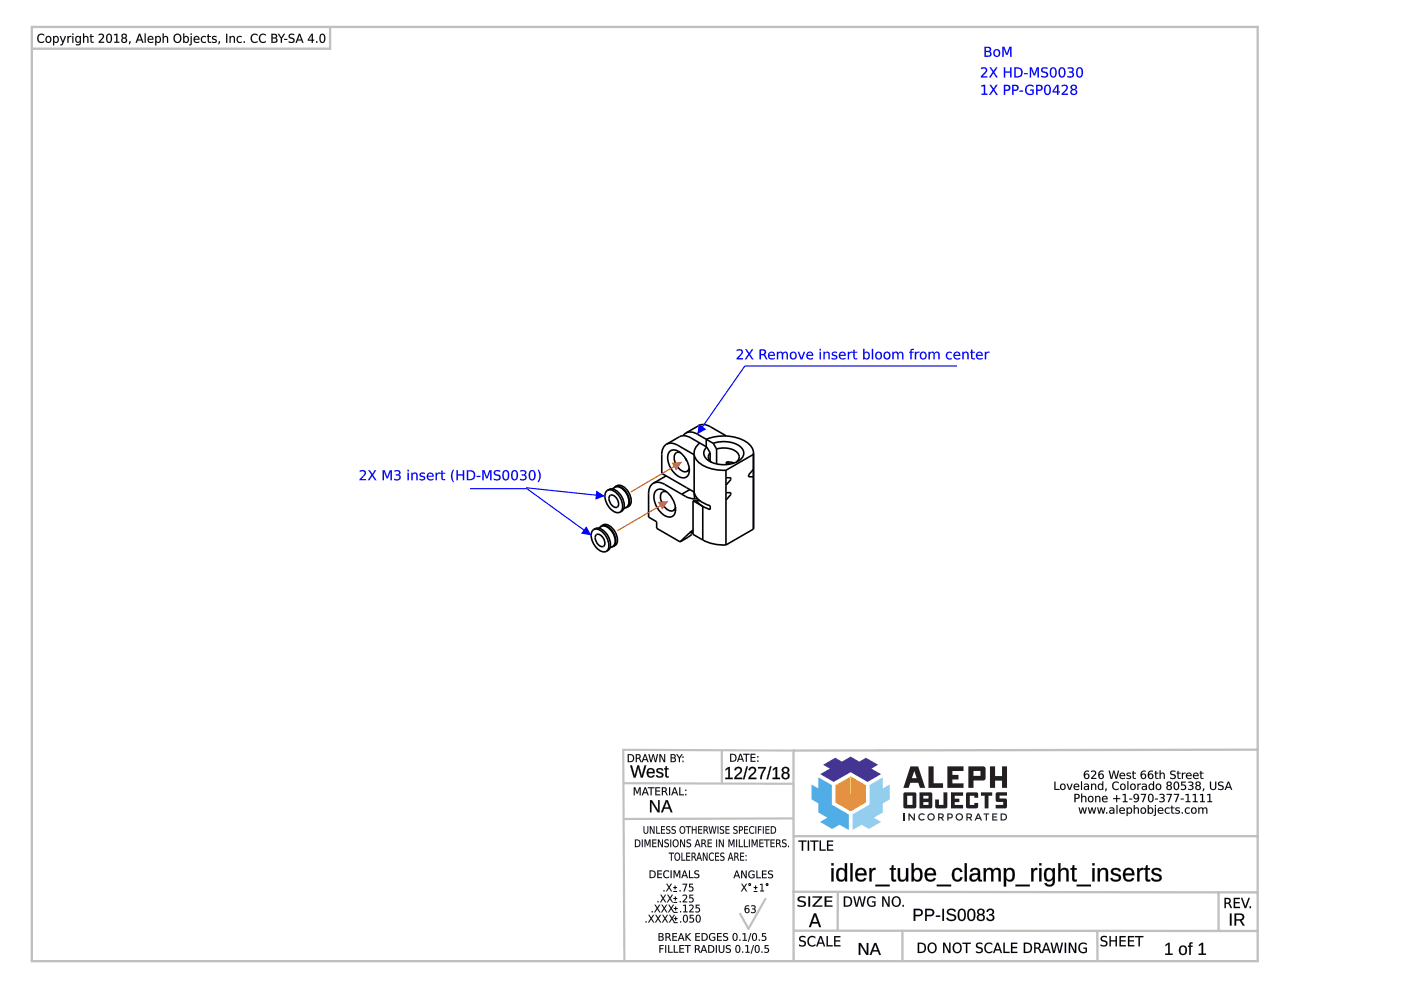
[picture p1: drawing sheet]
<svg xmlns="http://www.w3.org/2000/svg" width="297mm" height="210mm" viewBox="0 0 297 210" stroke-linecap="round" stroke-linejoin="round" font-family="sans-serif">
<g fill="none" stroke="#000" stroke-width=".34">
<path d="M141.3 94.2a2.34 2.34 0 0 1 2.4 .2l3.5 2M141.3 94.2a2.34 2.34 0 0 0-1 2.2v4l6.9 3.9M141.3 94.2l2.8-1.6a2.34 2.34 0 0 1 2.4 .2l3.3 2M142.1 95.7a2.12 2.12 0 0 1 2.8 .9 4.3 4.3 0 0 1 1 4.1 1.6 1.6 0 0 1-2.6-.1 4.4 4.4 0 0 1-1.5-4.6zM144.2 96a.94 .94 0 0 0-1 .1 .94 .94 0 0 0-.3 .9 3.1 3.1 0 0 0 2.4 3l.4-.1M145.3 97.1l.3 .6M145.4 91.8l2.8-1.6a2.34 2.34 0 0 1 2.4 .3l3.4 2M145.4 91.8a2.34 2.34 0 0 1 2.5 .3l3.3 1.9M145.4 91.8l-.6 .6M146.1 99.2l-.4 .7M146.2 99.7l-.5 .2M147.2 96.4a4.4 4.4 0 0 0 3.5 3l2.1 .3h1.1"/>
<path d="M147.2 96.4v7.9M148.4 93.9a2.66 2.66 0 0 0-1.2 2.5M149.8 94.8l.8 1.2M150.6 96a1.27 1.27 0 0 0 .2 2M150.6 96v1.7M151.2 94a6.2 6.2 0 0 1 6.1 1 1.76 1.76 0 0 1-.8 2.8 6 6 0 0 1-7-.8 1.58 1.58 0 0 1 .3-2.2M151.2 94l.7 1.2M151.9 95.2a4.7 4.7 0 0 1 4.6 .9 1.28 1.28 0 0 1-.4 1.9M151.9 95.2v3.2M153.9 99.7v15.8M154 98h.9l.7 .2M154 98v.4l.2 .1"/>
<path d="M154 98l.8 .4M154 92.5a6.9 6.9 0 0 1 5.4 2.4l.4 1.2M154 92.5h-1.9l-2.4 .6v1.6M159.7 99.5l-1 1.2v.4h1M159.8 96.1l-.1 .2-5.8 3.4M159.8 96.1l-.1 16.1M125.9 112.3a2.35 2.35 0 0 0 0 3l.3 .5a2.1 2.1 0 0 0 2.4 1.1M125.9 112.3a2.36 2.36 0 0 1 2.7 1.5 2.36 2.36 0 0 1 0 3.1M125.9 112.3a1.81 1.81 0 0 1 2.6 .7 3.2 3.2 0 0 1 .7 3.4l-.6 .5M126.3 113.5a1.06 1.06 0 0 1 1.6 .7 1.05 1.05 0 0 1-.2 1.7 1.91 1.91 0 0 1-1.4-2.4zM126.9 112a1.71 1.71 0 0 1 2.7 .5 2.92 2.92 0 0 1 .6 3.1l-.9 .6M127.5 111.5l-.3 .3"/>
<path d="M127.5 111.5a2.23 2.23 0 0 1 2.6 1.5 2.23 2.23 0 0 1 0 2.9M127.5 111.5a1.7 1.7 0 0 1 2.5 .7 3 3 0 0 1 .7 3.2l-.6 .5M128.8 104a2.35 2.35 0 0 0 0 3l.3 .5a2.1 2.1 0 0 0 2.4 1.1M128.8 104a2.36 2.36 0 0 1 2.7 1.5 2.36 2.36 0 0 1 0 3.1M128.8 104a1.8 1.8 0 0 1 2.6 .7 3.2 3.2 0 0 1 .7 3.4l-.6 .5M129.2 105.2a1.06 1.06 0 0 1 1.7 .7 1.05 1.05 0 0 1-.3 1.7 1.91 1.91 0 0 1-1.4-2.4zM129.8 103.7a1.71 1.71 0 0 1 2.7 .5 2.91 2.91 0 0 1 .6 3l-.9 .7M130.1 115.9l-.4 .1M130.5 103.2l-.3 .3M130.5 103.2a2.22 2.22 0 0 1 2.5 1.4 2.22 2.22 0 0 1 0 2.9M130.5 103.2a1.7 1.7 0 0 1 2.4 .7 3 3 0 0 1 .7 3.2l-.6 .4M133 107.5l-.4 .2"/>
<path d="M138.5 102.5a2.34 2.34 0 0 1 2.4 .2l4.8 2.8 1.7 .3M138.5 102.5a2.34 2.34 0 0 0-1 2.2v4.9l1.7 1v1.4l5 2.9M139.1 104a2.12 2.12 0 0 1 2.8 .9 4.3 4.3 0 0 1 1.1 4.1 1.6 1.6 0 0 1-2.6-.1 4.4 4.4 0 0 1-1.5-4.6zM141.2 100.9l-2.7 1.6M141.3 104.3a.94 .94 0 0 0-1 .1 .94 .94 0 0 0-.3 .9 3.1 3.1 0 0 0 2.4 3l.4-.1M143.2 107.5l-.4 .7M143.2 108l-.4 .2M146.3 103.8l-1.8 1M146.3 112.9l-2.1 2M146.9 112.9l-.3 .5-.7 .5-1.7 1M146.9 106.2l2.1 1.2M146.9 106.2v7.1l2.1 1.2"/>
<path d="M146.9 106.2h1.5M146.9 112.4l-.6 .5h.6M147.2 104.3a4.2 4.2 0 0 0 3.4 2.9v.8l-1.6-.6M147.2 104.4v.7l.2 .7M147.4 105.8h.6M147.6 106.2l1.4 1.2M149 114.5l1.2 .5 1.4 .4 2.3 .1M149 107.4v7.1M153.9 101.3h1v.4l-1 1.2M153.9 104.5h1v.4l-1 1.1M159.7 112.2l-5.8 3.3M159.8 111.9l-.1 .3"/>
</g>
<path d="M144.5 98l-10.7 6.3" fill="none" stroke="#f00" stroke-width=".24"/>
<path d="M142.4 98.1l2.1-.1-1.1 1.8z" fill="#f00"/>
<path d="M141.6 106.3l-10.7 6.2" fill="none" stroke="#f00" stroke-width=".24"/>
<path d="M139.5 106.4l2.1-.1-1.2 1.8z" fill="#f00"/>
<path d="M111.7 103.6l13.6 9.9" fill="none" stroke="#00f" stroke-width=".24"/>
<path d="M124.3 111.6l1 1.9-2.1-.4z" fill="#00f"/>
<path d="M99.7 103.6h12M111.5 103.4l16.8 1.8" fill="none" stroke="#00f" stroke-width=".24"/>
<g fill="#00f">
<path d="M126.4 104l1.9 1.2-2.1 .7z"/>
<path d="M76.3 99.8a.74 .74 0 0 1 .9-.1 .74 .74 0 0 1 .3 .9l-.9 1h1v.2h-1.3v-.2l.6-.6a.53 .53 0 0 0 .4-.6 .53 .53 0 0 0-.6-.5l-.4 .2zM78.1 99.7h.3l.5 .8 .6-.8h.3l-.7 1 .7 1.1h-.3l-.6-.9-.6 .9h-.3l.8-1.1zM81.1 99.7h.5l.5 1.4 .5-1.4h.5v2.1h-.3v-1.8l-.6 1.4h-.2l-.6-1.4v1.8h-.3zM83.6 99.8a.73 .73 0 0 1 .9-.1 .73 .73 0 0 1 .3 .8l-.3 .2a.67 .67 0 0 1 .3 .9 .67 .67 0 0 1-.9 .2h-.3v-.3a.57 .57 0 0 0 .7 .1 .57 .57 0 0 0 .2-.7l-.6-.1v-.2h.3a.35 .35 0 0 0 .4-.4 .35 .35 0 0 0-.4-.3l-.6 .1zM86.4 100.2h.3v1.6h-.3zM86.4 99.6h.3v.3h-.3zM87.2 100.2h.3v.3a.58 .58 0 0 1 .7-.3 .58 .58 0 0 1 .4 .7v.9h-.3v-.9a.41 .41 0 0 0-.4-.5 .41 .41 0 0 0-.4 .5v.9h-.3zM89.1 100.3l.9-.1 .1 .3a.43 .43 0 0 0-.5-.2 .43 .43 0 0 0-.3 .5 .65 .65 0 0 1 .6 .2 .65 .65 0 0 1 .1 .7l-.9 .1h-.2v-.3a.56 .56 0 0 0 1-.2l-.1-.1a.64 .64 0 0 1-.6-.2 .64 .64 0 0 1-.1-.7zM90.7 100.4a.74 .74 0 0 1 .9-.1 .74 .74 0 0 1 .3 .8h-1.2a.68 .68 0 0 0 1.2 .4v.2a.9 .9 0 0 1-1.2-.1 .9 .9 0 0 1 0-1.2zM90.9 100.5l-.2 .4h1l-.3-.5zM92.4 100.2h.2v.3l.2-.2 .5-.1v.3a.47 .47 0 0 0-.5 0 .47 .47 0 0 0-.2 .5v.8h-.2zM93.6 99.8h.2v.4h.6v.2h-.6v1.1l.6 .1v.2h-.6l-.2-.2v-1.2h-.2v-.2h.2zM96 99.6h.3a2.42 2.42 0 0 0 0 2.6h-.3a2.19 2.19 0 0 1 0-2.6zM96.8 99.7h.3v.9h1v-.9h.3v2.1h-.3v-1h-1v1h-.3zM99.3 99.9v1.7a.88 .88 0 0 0 1.2-.8 .88 .88 0 0 0-1.2-.9zM99 99.7h.6a1.07 1.07 0 0 1 1.2 1.1 1.07 1.07 0 0 1-1.2 1h-.6zM101.1 100.9h.7v.2h-.7zM102.3 99.7h.4l.5 1.4 .6-1.4h.4v2.1h-.3v-1.8l-.5 1.4h-.3l-.6-1.4v1.8h-.2zM104.9 99.8l.8-.1 .3 .1v.2a.64 .64 0 0 0-1 .4v.1a1.14 1.14 0 0 1 1.2 .7 .96 .96 0 0 1-1.5 .5v-.3a.76 .76 0 0 0 1.2-.1l-.1-.3a1.03 1.03 0 0 1-1.1-.9zM107 99.9a1.22 1.22 0 0 0 .2 1.7 1.08 1.08 0 0 0 0-1.7zM106.8 99.8a.79 .79 0 0 1 .9 .1 .79 .79 0 0 1 .3 .9 .79 .79 0 0 1-.8 1.1 .79 .79 0 0 1-.7-1.1l.1-.6zM108.9 99.9a1.22 1.22 0 0 0 .2 1.7 1.08 1.08 0 0 0 0-1.7zM108.7 99.8a.79 .79 0 0 1 .9 .1 .79 .79 0 0 1 .2 .9 .79 .79 0 0 1-.7 1.1 .79 .79 0 0 1-.7-1.1v-.6zM110.3 99.8a.73 .73 0 0 1 .9-.1 .73 .73 0 0 1 .3 .8l-.3 .2a.67 .67 0 0 1 .3 .9 .67 .67 0 0 1-1 .2h-.2v-.3a.57 .57 0 0 0 .7 .1 .57 .57 0 0 0 .2-.7l-.6-.1v-.2h.3a.35 .35 0 0 0 .4-.4 .35 .35 0 0 0-.4-.3l-.6 .1zM112.6 99.9a1.22 1.22 0 0 0 .2 1.7 1.08 1.08 0 0 0 0-1.7zM112.4 99.8a.79 .79 0 0 1 .9 .1 .79 .79 0 0 1 .3 .9 .79 .79 0 0 1-.8 1.1 .79 .79 0 0 1-.7-1.1l.1-.6zM114 99.6h.2a2.19 2.19 0 0 1 0 2.6h-.2a2.42 2.42 0 0 0 0-2.6z"/>
<path d="M76.3 99.8a.76 .76 0 0 1 .9-.1 .76 .76 0 0 1 .3 .9l-.9 1h1v.2h-1.3a.57 .57 0 0 1 .4-.7l.2-.2a.51 .51 0 0 0 .4-.5 .51 .51 0 0 0-.6-.5l-.4 .2zM76.3 99.8v.3a.53 .53 0 0 1 .8-.2 .53 .53 0 0 1 0 .9l-.8 .8v.2h1.3v-.2h-1l.8-.8a.69 .69 0 0 0 0-1 .69 .69 0 0 0-1 0zM78.1 99.7h.3l.5 .8 .5-.8h.4l-.7 1 .7 1.1h-.3l-.6-.9-.6 .9h-.3l.8-1.1zM78.1 99.7l.7 1-.8 1.1h.3l.6-.9 .6 .9h.3l-.7-1.1 .7-1h-.3l-.6 .8-.5-.8zM81.1 99.7h.5l.5 1.4 .5-1.4h.5v2.1h-.3v-1.8l-.5 1.4h-.4l-.5-1.4v1.8h-.3zM81.1 99.7v2.1h.3v-1.9l.6 1.5h.2l.6-1.5v1.9h.3v-2.1h-.5l-.5 1.5-.5-1.5zM83.6 99.7a.74 .74 0 0 1 .9 0 .74 .74 0 0 1 .3 .8l-.3 .2a.58 .58 0 0 1 .5 .5 .58 .58 0 0 1-.4 .6l-.2 .1a.52 .52 0 0 1-.8-.4 .76 .76 0 0 0 1.1-.3l-.2-.3-.6-.1v-.2h.3a.33 .33 0 0 0 .4-.4 .33 .33 0 0 0-.4-.3l-.6 .1zM83.6 99.8v.2a.61 .61 0 0 1 1 .4l-.2 .2h-.5v.2a.48 .48 0 0 1 .8 .4 .48 .48 0 0 1-.7 .4l-.4-.1v.2a.75 .75 0 0 0 1 .1 .75 .75 0 0 0 .1-1l-.2-.1a.54 .54 0 0 0 .4-.7 .54 .54 0 0 0-.8-.3zM86.4 100.2h.3v1.6h-.3zM86.4 100.2v1.6h.3v-1.6zM86.4 99.6h.3v.4h-.3zM86.4 99.6v.3h.3v-.3zM87.2 100.2h.3v.3a.58 .58 0 0 1 .7-.3 .58 .58 0 0 1 .4 .7v.9h-.3v-.9a.4 .4 0 0 0-.4-.5 .4 .4 0 0 0-.4 .5v.9h-.3zM87.2 100.2v1.6h.3v-.9a.43 .43 0 0 1 .4-.5 .43 .43 0 0 1 .4 .5v.9h.3l-.1-.9a.57 .57 0 0 0-.3-.7 .57 .57 0 0 0-.7 .3v-.3zM89.1 100.3l.3-.1a.43 .43 0 0 1 .5-.1 .43 .43 0 0 1 .2 .4 .42 .42 0 0 0-.5-.1 .42 .42 0 0 0-.3 .4l.4 .1a.52 .52 0 0 1 .5 .7 .52 .52 0 0 1-.8 .3l-.5-.1 .1-.3a.55 .55 0 0 0 .9-.2l-.8-.3-.2-.3zM89.1 100.3a.46 .46 0 0 0-.1 .6 .46 .46 0 0 0 .5 .2l.3 .1a.36 .36 0 0 1-.1 .5 .36 .36 0 0 1-.5-.1l-.3-.1 .1 .2a.73 .73 0 0 0 1.1-.5l-.9-.5a.53 .53 0 0 1 .9-.2v-.2zM90.7 100.4a.74 .74 0 0 1 .9-.2 .74 .74 0 0 1 .3 .9h-1.1a.7 .7 0 0 0 1.1 .4 .53 .53 0 0 1-.8 .4 .88 .88 0 0 1-.4-1.5zM90.7 100.4a.88 .88 0 0 0 0 1.2 .88 .88 0 0 0 1.2 .1v-.2a.69 .69 0 0 1-.7 .1 .69 .69 0 0 1-.5-.5h1.2a.72 .72 0 0 0-.3-.8 .72 .72 0 0 0-.9 .1zM90.9 100.5l-.2 .4h1l-.3-.4zM90.9 100.5a.46 .46 0 0 1 .5-.1 .46 .46 0 0 1 .3 .5h-1zM92.4 100.2h.2v.3l.2-.3h.5v.3a.45 .45 0 0 0-.5 0 .45 .45 0 0 0-.2 .5v.8h-.2zM92.4 100.2v1.6h.2v-.8a.46 .46 0 0 1 .2-.5 .46 .46 0 0 1 .5 0v-.3l-.4 .1-.3 .2v-.3zM93.6 99.8h.2v.4h.6v.2h-.6l.1 1.1 .5 .1v.2a.6 .6 0 0 1-.8-.5v-.9h-.2v-.2h.2zM93.6 99.8v.4h-.2v.2h.2v1.1l.3 .3h.5v-.2h-.5l-.1-.3v-.9h.6v-.2h-.6v-.4zM96 99.6h.3a2.41 2.41 0 0 0 0 2.6 1.08 1.08 0 0 1-.7-1.3zM96 99.6h.1a2.17 2.17 0 0 0 0 2.6h.2a2.39 2.39 0 0 1 0-2.6zM96.8 99.7h.3v.9h1v-.9h.3v2.1h-.3v-1h-1v1h-.3zM96.8 99.7v2.1h.3v-1h1v1h.3v-2.1h-.3v.9h-1v-.9zM99.3 99.9v1.7a.87 .87 0 0 0 1.1-.8 .87 .87 0 0 0-1.1-.9zM99.2 99.9a.89 .89 0 0 1 1.3 .9 .89 .89 0 0 1-1.3 .8zM99 99.7h.6a1.08 1.08 0 0 1 1.2 1.1 1.08 1.08 0 0 1-1.2 1h-.6zM99 99.7v2.1h.6a1.05 1.05 0 0 0 1.1-1 1.05 1.05 0 0 0-1.1-1.1zM101.1 100.9h.7v.3h-.7zM101.1 100.9v.2h.7v-.2zM102.2 99.7h.5l.5 1.4 .6-1.4h.4v2.1h-.3v-1.8l-.5 1.4h-.3l-.6-1.4 .1 1.8h-.4zM102.3 99.7v2.1h.2v-1.9l.6 1.5h.3l.5-1.5v1.9h.3v-2.1h-.4l-.6 1.5-.5-1.5zM104.9 99.8l.3-.1a.54 .54 0 0 1 .8 .4 .63 .63 0 0 0-1 .3l.5 .2a.67 .67 0 0 1 .7 .9 .67 .67 0 0 1-1 .4l-.5-.2v-.3a.8 .8 0 0 0 1.1-.1v-.3l-.3-.1a.63 .63 0 0 1-.8-.3 .63 .63 0 0 1 .2-.8zM104.9 99.8a.57 .57 0 0 0-.2 .7 .57 .57 0 0 0 .6 .3 .44 .44 0 0 1 .6 .5 .44 .44 0 0 1-.7 .3l-.5-.2v.3a.9 .9 0 0 0 1.4-.6l-.2-.4-.9-.2a.55 .55 0 0 1 .4-.7 .55 .55 0 0 1 .6 .2v-.2l-.3-.1zM107 100a1.22 1.22 0 0 0 .2 1.6 1.07 1.07 0 0 0 0-1.7zM107 100a.55 .55 0 0 1 .6 .1 .55 .55 0 0 1 .1 .7 .55 .55 0 0 1-.1 .6 .55 .55 0 0 1-.6 .1 1.62 1.62 0 0 1 0-1.5zM106.8 99.8a.8 .8 0 0 1 1 .1 .8 .8 0 0 1 .2 .9 .81 .81 0 0 1-.8 1.1 .81 .81 0 0 1-.7-1.1l.1-.6zM106.8 99.8a1.26 1.26 0 0 0 .4 2 1.22 1.22 0 0 0 .2-2.1zM108.9 100a1.22 1.22 0 0 0 .2 1.6 1.07 1.07 0 0 0 0-1.7zM108.8 100a.55 .55 0 0 1 .7 .1 .55 .55 0 0 1 .1 .7 .55 .55 0 0 1-.1 .6 .55 .55 0 0 1-.7 .1 1.62 1.62 0 0 1 0-1.5zM108.7 99.8a.8 .8 0 0 1 .9 .1 .8 .8 0 0 1 .2 .9 .81 .81 0 0 1-.7 1.1 .81 .81 0 0 1-.8-1.1l.1-.6zM108.7 99.8a1.26 1.26 0 0 0 .4 2 1.22 1.22 0 0 0 .2-2.1zM110.3 99.7a.74 .74 0 0 1 .9 0 .74 .74 0 0 1 .3 .8l-.3 .2a.58 .58 0 0 1 .5 .5 .58 .58 0 0 1-.4 .6l-.2 .1a.52 .52 0 0 1-.9-.4 .76 .76 0 0 0 1.2-.3l-.2-.3-.6-.1v-.2h.3a.33 .33 0 0 0 .4-.4 .33 .33 0 0 0-.4-.3l-.6 .1zM110.3 99.8v.2a.61 .61 0 0 1 1 .4l-.2 .2h-.5v.2a.48 .48 0 0 1 .8 .4 .48 .48 0 0 1-.7 .4l-.4-.1v.2a.75 .75 0 0 0 1 .1 .75 .75 0 0 0 .1-1l-.2-.1a.54 .54 0 0 0 .3-.7 .54 .54 0 0 0-.7-.3zM112.6 100a1.22 1.22 0 0 0 .2 1.6 1.07 1.07 0 0 0 0-1.7zM112.6 100a.55 .55 0 0 1 .6 .1 .55 .55 0 0 1 .1 .7 .55 .55 0 0 1-.1 .6 .55 .55 0 0 1-.6 .1 1.62 1.62 0 0 1 0-1.5zM112.4 99.8a.8 .8 0 0 1 .9 .1 .8 .8 0 0 1 .3 .9 .81 .81 0 0 1-.8 1.1 .81 .81 0 0 1-.7-1.1l.1-.6zM112.4 99.8a1.26 1.26 0 0 0 .4 2 1.22 1.22 0 0 0 .2-2.1zM114 99.6a1.08 1.08 0 0 1 .7 1.3l-.1 .2a.97 .97 0 0 1-.6 1.1 2.41 2.41 0 0 0 0-2.6zM114 99.6a2.39 2.39 0 0 1 0 2.6h.2a2.17 2.17 0 0 0 0-2.6z"/>
<path d="M209 11v.8h.5a.39 .39 0 0 0 .4-.4 .39 .39 0 0 0-.4-.4zM209 10.2v.6h.4a.33 .33 0 0 0 .5-.3 .33 .33 0 0 0-.5-.3zM208.7 9.9h.8a.51 .51 0 0 1 .6 .3 .51 .51 0 0 1-.3 .7 .59 .59 0 0 1 .4 .7 .59 .59 0 0 1-.7 .4h-.8zM211 10.8a.56 .56 0 0 0-.1 .8 .56 .56 0 0 0 .8 .1 .56 .56 0 0 0 0-.8 .56 .56 0 0 0-.7-.1zM210.5 11.2a.8 .8 0 0 1 1.6 0 .8 .8 0 0 1-1.6 0zM212.5 9.9h.4l.6 1.5 .5-1.5h.4v2.1h-.2v-1.8l-.6 1.4h-.3l-.5-1.4v1.8h-.3z"/>
<path d="M209 11v.8h.5a.38 .38 0 0 0 .4-.4 .38 .38 0 0 0-.4-.4zM209 11h.5a.41 .41 0 0 1 .4 .4 .41 .41 0 0 1-.4 .4h-.5zM209 10.2v.6h.4a.32 .32 0 0 0 .4-.3 .32 .32 0 0 0-.4-.3zM209 10.1h.4a.34 .34 0 0 1 .5 .4 .34 .34 0 0 1-.5 .3h-.4zM208.7 9.9h.8a.53 .53 0 0 1 .6 .3 .53 .53 0 0 1-.3 .7 .58 .58 0 0 1 .4 .6 .58 .58 0 0 1-.5 .5l-1 .1zM208.7 9.9v2.1h.8a.58 .58 0 0 0 .7-.4 .58 .58 0 0 0-.5-.7 .5 .5 0 0 0 .4-.6 .5 .5 0 0 0-.6-.4zM211 10.8a.55 .55 0 0 0-.1 .7 .55 .55 0 0 0 .8 .2 .55 .55 0 0 0 0-.7 .55 .55 0 0 0-.7-.2zM211 10.8a.59 .59 0 0 1 .8 .2 .59 .59 0 0 1-.3 .8 .62 .62 0 0 1-.6-.3 .62 .62 0 0 1 .1-.7zM210.5 11.2a.85 .85 0 0 1 1.7 0 .85 .85 0 0 1-1.7 0zM210.5 11.2a.8 .8 0 0 0 1.6 0 .8 .8 0 0 0-1.6 0zM212.5 9.9h.4l.6 1.5 .5-1.5h.5v2.2h-.3v-1.9l-.6 1.4h-.3l-.5-1.4v1.9h-.3zM212.5 9.9v2.1h.3v-1.9l.5 1.5h.3l.6-1.5v1.9h.2v-2.1h-.4l-.5 1.5-.6-1.5z"/>
<path d="M208 14.4a.74 .74 0 0 1 .9-.1 .74 .74 0 0 1 .3 .9l-.9 1h1v.2h-1.3v-.2l.6-.7a.53 .53 0 0 0 .4-.5 .53 .53 0 0 0-.5-.5l-.5 .2zM209.8 14.3h.3l.5 .8 .6-.8h.3l-.7 1 .7 1.1h-.3l-.6-.9-.6 .9h-.3l.8-1.1zM212.9 14.3h.2v.9h1.1v-.9h.3v2.1h-.3v-1h-1.1v1h-.2zM215.3 14.5v1.7a.88 .88 0 0 0 1.2-.8 .88 .88 0 0 0-1.2-.9zM215 14.3h.6a1.07 1.07 0 0 1 1.2 1.1 1.07 1.07 0 0 1-1.2 1h-.6zM217.1 15.5h.8v.2h-.8zM218.3 14.3h.4l.6 1.4 .5-1.4h.5v2.1h-.3v-1.9l-.6 1.5h-.3l-.5-1.5v1.9h-.3zM220.9 14.4l.9-.1 .3 .1v.2a.64 .64 0 0 0-1.1 .4h.1a1.14 1.14 0 0 1 1.1 .8 .96 .96 0 0 1-1.5 .5v-.3a.76 .76 0 0 0 1.2-.2l-.1-.2a1.03 1.03 0 0 1-1-.9zM223.1 14.5a1.22 1.22 0 0 0 .2 1.7 1.08 1.08 0 0 0 0-1.7zM222.9 14.4a.79 .79 0 0 1 .9 .1 .79 .79 0 0 1 .2 .9 .79 .79 0 0 1-.7 1.1 .79 .79 0 0 1-.7-1.1v-.7zM225 14.5a1.22 1.22 0 0 0 .2 1.7 1.08 1.08 0 0 0 0-1.7zM224.8 14.4a.79 .79 0 0 1 .9 .1 .79 .79 0 0 1 .2 .9 .79 .79 0 0 1-.7 1.1 .79 .79 0 0 1-.8-1.1l.1-.7zM226.4 14.3a.73 .73 0 0 1 .9 0 .73 .73 0 0 1 .3 .8l-.3 .2a.67 .67 0 0 1 .3 .9 .67 .67 0 0 1-1 .2l-.3-.1v-.2a.57 .57 0 0 0 .8 .1 .57 .57 0 0 0 .2-.7l-.6-.1v-.2h.2a.35 .35 0 0 0 .5-.4 .35 .35 0 0 0-.5-.3l-.5 .1zM228.7 14.5a1.22 1.22 0 0 0 .2 1.7 1.08 1.08 0 0 0 0-1.7zM228.5 14.4a.79 .79 0 0 1 .9 .1 .79 .79 0 0 1 .2 .9 .79 .79 0 0 1-.7 1.1 .79 .79 0 0 1-.7-1.1v-.7z"/>
<path d="M208 14.4a.76 .76 0 0 1 1-.1 .76 .76 0 0 1 .2 .9l-.9 1h1v.2h-1.3a.57 .57 0 0 1 .4-.7l.2-.2a.51 .51 0 0 0 .4-.5 .51 .51 0 0 0-.5-.5l-.5 .2zM208 14.4v.3a.53 .53 0 0 1 .8-.2 .53 .53 0 0 1 0 .9l-.8 .8v.2h1.3v-.2h-1l.8-.8a.69 .69 0 0 0 0-1 .69 .69 0 0 0-.9-.1zM209.8 14.3h.3l.5 .8 .6-.8h.3l-.7 1 .8 1.1h-.4l-.6-.9-.6 .9h-.3l.8-1.1zM209.8 14.3l.7 1-.8 1.1h.3l.6-.9 .6 .9h.3l-.7-1.1 .7-1h-.3l-.6 .8-.5-.8zM212.8 14.3h.4v.9h1v-.9h.3v2.1h-.3v-1h-1.1l.1 1h-.4zM212.9 14.3v2.1h.2v-1h1.1v1h.3v-2.1h-.3v.9h-1.1v-.9zM215.3 14.5v1.7a.87 .87 0 0 0 1.2-.8 .87 .87 0 0 0-1.2-.9zM215.3 14.5a.89 .89 0 0 1 1.2 .8 .89 .89 0 0 1-1.2 .9zM215 14.3h.6a1.08 1.08 0 0 1 1.2 1.1 1.08 1.08 0 0 1-1.2 1h-.6zM215 14.3v2.1h.6a1.05 1.05 0 0 0 1.2-1 1.05 1.05 0 0 0-1.2-1.1zM217.1 15.5h.8v.2h-.8zM217.1 15.5v.2h.8v-.2zM218.3 14.3h.5l.5 1.4 .5-1.4h.5v2.1h-.3v-1.9l-.6 1.5h-.3l-.5-1.4v1.8h-.3zM218.3 14.3v2.1h.3v-1.9l.5 1.5h.3l.6-1.5v1.9h.3v-2.1h-.5l-.5 1.5-.6-1.5zM220.9 14.4l.4-.1a.54 .54 0 0 1 .8 .4 .63 .63 0 0 0-1 .3l.5 .2a.67 .67 0 0 1 .6 .8 .67 .67 0 0 1-.9 .5l-.6-.2v-.3a.8 .8 0 0 0 1.2-.2l-.1-.2-.3-.1a.63 .63 0 0 1-.7-.3 .63 .63 0 0 1 .1-.8zM220.9 14.4a.57 .57 0 0 0-.1 .7 .57 .57 0 0 0 .5 .3 .44 .44 0 0 1 .6 .5 .44 .44 0 0 1-.7 .3l-.5-.2v.3a.9 .9 0 0 0 1.5-.6l-.3-.4-.8-.2a.55 .55 0 0 1 .3-.7 .55 .55 0 0 1 .7 .2v-.2l-.3-.1zM223.1 14.5a1.22 1.22 0 0 0 .2 1.7 1.07 1.07 0 0 0 0-1.7zM223 14.6a.55 .55 0 0 1 .7 .1 .55 .55 0 0 1 .1 .7 .55 .55 0 0 1-.1 .6 .55 .55 0 0 1-.7 .1 1.62 1.62 0 0 1 0-1.5zM222.9 14.4a.8 .8 0 0 1 .9 0 .8 .8 0 0 1 .2 1 .81 .81 0 0 1-.7 1.1 .81 .81 0 0 1-.8-1.1l.1-.7zM222.9 14.4a1.26 1.26 0 0 0 .4 2 1.22 1.22 0 0 0 .2-2.1zM225 14.5a1.22 1.22 0 0 0 .2 1.7 1.07 1.07 0 0 0 0-1.7zM224.9 14.6a.55 .55 0 0 1 .7 .1 .55 .55 0 0 1 0 .7 .55 .55 0 0 1 0 .6 .55 .55 0 0 1-.7 .1 1.62 1.62 0 0 1 0-1.5zM224.8 14.4a.8 .8 0 0 1 .9 0 .8 .8 0 0 1 .2 1 .81 .81 0 0 1-.7 1.1 .81 .81 0 0 1-.8-1.1l.1-.7zM224.8 14.4a1.26 1.26 0 0 0 .4 2 1.22 1.22 0 0 0 .2-2.1zM226.4 14.3a.74 .74 0 0 1 .9 0 .74 .74 0 0 1 .3 .8l-.3 .2a.58 .58 0 0 1 .4 .5 .58 .58 0 0 1-.4 .6h-.2a.52 .52 0 0 1-.8-.4 .76 .76 0 0 0 1.1-.2l-.1-.3-.6-.1v-.3h.2a.33 .33 0 0 0 .5-.3 .33 .33 0 0 0-.5-.3l-.5 .1zM226.4 14.3v.3a.61 .61 0 0 1 1 .4l-.3 .2h-.4v.2a.48 .48 0 0 1 .7 .4 .48 .48 0 0 1-.7 .4l-.4-.1v.2a.75 .75 0 0 0 1 .1 .75 .75 0 0 0 .2-1.1h-.3a.54 .54 0 0 0 .4-.8 .54 .54 0 0 0-.8-.2zM228.7 14.5a1.22 1.22 0 0 0 .2 1.7 1.07 1.07 0 0 0 0-1.7zM228.6 14.6a.55 .55 0 0 1 .7 .1 .55 .55 0 0 1 0 .7 .55 .55 0 0 1 0 .6 .55 .55 0 0 1-.7 .1 1.62 1.62 0 0 1 0-1.5zM228.5 14.4a.8 .8 0 0 1 .9 0 .8 .8 0 0 1 .2 1 .81 .81 0 0 1-.7 1.1 .81 .81 0 0 1-.8-1.1l.1-.7zM228.5 14.4a1.26 1.26 0 0 0 .4 2 1.22 1.22 0 0 0 .2-2.1z"/>
<path d="M208.1 18.1l.8-.1v1.9h.4v.2h-1.2v-.2h.5v-1.7l-.5 .2zM209.8 18h.3l.5 .8 .6-.8h.3l-.7 1 .7 1.1h-.3l-.6-.9-.6 .9h-.3l.8-1.1zM213.1 18.2v.8h.4a.4 .4 0 0 0 .4-.4 .4 .4 0 0 0-.4-.4zM212.9 18h.6a.64 .64 0 0 1 .7 .6 .64 .64 0 0 1-.7 .7h-.4v.8h-.2zM214.9 18.2v.8h.3a.4 .4 0 0 0 .5-.4 .4 .4 0 0 0-.5-.4zM214.6 18h.6a.64 .64 0 0 1 .8 .6 .64 .64 0 0 1-.8 .7h-.3v.8h-.3zM216.1 19.2h.8v.2h-.8zM217.6 18.2l.5-.2h.5l.5 .2v.3a.86 .86 0 0 0-1.1-.1 .86 .86 0 0 0-.2 1.1 .86 .86 0 0 0 1.1 .3v-.6h-.5v-.2h.8v.9a1.15 1.15 0 0 1-1.6-.1 1.15 1.15 0 0 1 0-1.6zM220 18.2v.8h.3a.4 .4 0 0 0 .5-.4 .4 .4 0 0 0-.5-.4zM219.7 18h.6a.64 .64 0 0 1 .8 .6 .64 .64 0 0 1-.8 .7h-.3v.8h-.3zM221.9 18.2a1.22 1.22 0 0 0 .2 1.7 1.08 1.08 0 0 0 0-1.7zM221.7 18.1a.79 .79 0 0 1 .9 .1 .79 .79 0 0 1 .2 .9 .79 .79 0 0 1-.7 1.1 .79 .79 0 0 1-.8-1.1l.1-.7zM224.1 18.2l-.7 1.2h.7zM224 18h.4v1.4h.3v.2h-.3v.5h-.3v-.5h-.9v-.3zM225.1 18.1a.74 .74 0 0 1 1-.1 .74 .74 0 0 1 .2 .9l-.9 1h1v.2h-1.3v-.2l.6-.7a.53 .53 0 0 0 .4-.5 .53 .53 0 0 0-.5-.5l-.5 .2zM227.2 19.5a.45 .45 0 0 0 .9 0 .45 .45 0 0 0-.9 0zM227.2 18.1a.63 .63 0 0 1 .9-.1 .63 .63 0 0 1 0 .9l-.1 .1a.66 .66 0 0 1 .3 .9 .66 .66 0 0 1-1 .2 .59 .59 0 0 1-.4-.6 .59 .59 0 0 1 .5-.5l-.4-.3zM227.3 18.5a.38 .38 0 0 0 .7 0 .38 .38 0 0 0-.7 0z"/>
<path d="M208.1 18.1l.8-.1v1.9h.5v.2h-1.3v-.2h.5v-1.6l-.5 .1zM208.1 18.1v.3l.5-.2v1.7h-.5v.2h1.2v-.2h-.4v-1.9zM209.8 18h.3l.5 .8 .6-.8h.3l-.7 1 .8 1.1h-.4l-.6-.9-.6 .9h-.3l.8-1.1zM209.8 18l.7 1-.8 1.1h.3l.6-.9 .6 .9h.3l-.7-1.1 .7-1h-.3l-.6 .8-.5-.8zM213.1 18.2v.8h.4a.38 .38 0 0 0 .4-.4 .38 .38 0 0 0-.4-.4zM213.1 18.2h.4a.41 .41 0 0 1 .4 .4 .41 .41 0 0 1-.4 .4h-.4zM212.8 18h.7a.65 .65 0 0 1 .7 .6 .65 .65 0 0 1-.7 .7h-.4l.1 .8h-.4zM212.9 18v2.1h.2v-.9a.72 .72 0 0 0 .9-.1 .72 .72 0 0 0 0-.9zM214.9 18.2v.8h.3a.38 .38 0 0 0 .4-.4 .38 .38 0 0 0-.4-.4zM214.9 18.2h.3a.41 .41 0 0 1 .5 .4 .41 .41 0 0 1-.5 .4h-.3zM214.6 18h.6a.65 .65 0 0 1 .8 .6 .65 .65 0 0 1-.8 .7h-.3v.8h-.3zM214.6 18v2.1h.3v-.9a.72 .72 0 0 0 .9-.1 .72 .72 0 0 0 0-.9zM216.1 19.2h.8v.2h-.8zM216.1 19.2v.2h.8v-.2zM217.6 18.2a1.31 1.31 0 0 1 1.5 0v.3a.85 .85 0 0 0-1.1-.1 .85 .85 0 0 0-.2 1.1 .85 .85 0 0 0 1.1 .3v-.6l-.5 .1v-.3h.8v.9a1.16 1.16 0 0 1-1.6-.1 1.16 1.16 0 0 1 0-1.6zM217.6 18.3a1.13 1.13 0 0 0 0 1.5 1.13 1.13 0 0 0 1.6 .1v-.9h-.8v.2h.5v.6a.88 .88 0 0 1-1.2-.3 .88 .88 0 0 1 .2-1.1 .88 .88 0 0 1 1.2 .1v-.3a1.36 1.36 0 0 0-1.5 .1zM220 18.2v.8h.3a.38 .38 0 0 0 .4-.4 .38 .38 0 0 0-.4-.4zM220 18.2h.3a.41 .41 0 0 1 .5 .4 .41 .41 0 0 1-.5 .4h-.3zM219.7 18h.6a.65 .65 0 0 1 .8 .6 .65 .65 0 0 1-.8 .7h-.3v.8h-.3zM219.7 18v2.1h.3v-.9a.72 .72 0 0 0 .9-.1 .72 .72 0 0 0 0-.9zM221.9 18.2a1.22 1.22 0 0 0 .2 1.7 1.07 1.07 0 0 0 0-1.7zM221.8 18.3a.55 .55 0 0 1 .7 .1 .55 .55 0 0 1 0 .7 .55 .55 0 0 1 0 .6 .55 .55 0 0 1-.7 .1 1.62 1.62 0 0 1 0-1.5zM221.7 18.1a.8 .8 0 0 1 .9 0 .8 .8 0 0 1 .2 1 .81 .81 0 0 1-.7 1.1 .81 .81 0 0 1-.8-1.1l.1-.7zM221.7 18.1a1.26 1.26 0 0 0 .4 2 1.22 1.22 0 0 0 .2-2.1zM224.1 18.2l-.7 1.2h.7zM224.1 18.2v1.2h-.7zM224 18h.4v1.4h.3v.2h-.3v.5h-.3v-.5h-1v-.3zM224 18l-.8 1.3v.3h.9v.5h.3v-.5h.3v-.2h-.3v-1.4zM225.1 18.1a.76 .76 0 0 1 1-.1 .76 .76 0 0 1 .2 .9l-.9 1h1v.2h-1.3a.57 .57 0 0 1 .4-.7l.2-.2a.51 .51 0 0 0 .4-.5 .51 .51 0 0 0-.5-.5l-.5 .2zM225.1 18.1v.3a.53 .53 0 0 1 .8-.2 .53 .53 0 0 1 0 .9l-.8 .8v.2h1.3v-.2h-1l.8-.8a.69 .69 0 0 0 0-1 .69 .69 0 0 0-.9-.1zM227.2 19.5a.45 .45 0 0 0 .9 0 .45 .45 0 0 0-.9 0zM227.2 19.5a.45 .45 0 0 1 .9 0 .45 .45 0 0 1-.9 0zM227.2 18.1a.64 .64 0 0 1 .9-.1 .64 .64 0 0 1 0 .9l-.1 .1a.58 .58 0 0 1 .4 .5 .58 .58 0 0 1-.3 .6 .67 .67 0 0 1-1.1-.2 .67 .67 0 0 1 .4-.9 .5 .5 0 0 1-.4-.4 .5 .5 0 0 1 .2-.5zM227.2 18.1a.49 .49 0 0 0-.2 .5 .49 .49 0 0 0 .4 .4 .64 .64 0 0 0-.4 .9 .64 .64 0 0 0 1.1 .2 .57 .57 0 0 0 .3-.6 .57 .57 0 0 0-.5-.5 .55 .55 0 0 0 .4-.8 .55 .55 0 0 0-.8-.2zM227.3 18.5a.37 .37 0 0 0 .7 0 .37 .37 0 0 0-.7 0zM227.3 18.5a.4 .4 0 0 1 .8 0 .4 .4 0 0 1-.8 0z"/>
</g>
<path d="M157.9 77.6l-10 14.5" fill="none" stroke="#00f" stroke-width=".24"/>
<path d="M148.2 89.9l1.6 1.1-1.9 1.1z" fill="#00f"/>
<path d="M157.9 77.6h45" fill="none" stroke="#00f" stroke-width=".24"/>
<g fill="#00f">
<path d="M156.2 74.2a.74 .74 0 0 1 .9-.1 .74 .74 0 0 1 .3 .9l-.9 .9h1v.3h-1.3v-.3l.6-.6a.53 .53 0 0 0 .4-.6 .53 .53 0 0 0-.5-.4l-.5 .2zM158 74.1h.3l.5 .8 .6-.8h.3l-.7 1 .7 1.1h-.3l-.6-.9-.6 .9h-.3l.8-1.1zM161.1 74.1h.6a.59 .59 0 0 1 .7 .4 .59 .59 0 0 1-.3 .7l.6 1h-.3l-.4-.7-.3-.2h-.4v.9h-.2zM161.3 74.3v.8h.4a.38 .38 0 0 0 .4-.4 .38 .38 0 0 0-.4-.4zM163 74.8a.74 .74 0 0 1 .9-.2 .74 .74 0 0 1 .4 .9h-1.2a.68 .68 0 0 0 1.1 .4v.2a.9 .9 0 0 1-1.2-.1 .9 .9 0 0 1 0-1.2zM163.3 74.9l-.2 .4 .9-.1-.2-.4zM164.7 74.6h.3v.2a.54 .54 0 0 1 .5-.2 .54 .54 0 0 1 .5 .3 .56 .56 0 0 1 .7-.3 .56 .56 0 0 1 .4 .6v1h-.3v-1a.39 .39 0 0 0-.4-.4 .39 .39 0 0 0-.4 .5v.9h-.2v-1a.39 .39 0 0 0-.5-.4 .39 .39 0 0 0-.3 .5v.9h-.3zM167.8 74.9a.56 .56 0 0 0 0 .8 .56 .56 0 0 0 .7 .1 .56 .56 0 0 0 .1-.7 .56 .56 0 0 0-.8-.2zM167.4 75.4a.8 .8 0 0 1 1.6 0 .8 .8 0 0 1-1.6 0zM169.1 74.6h.3l.5 1.3 .5-1.3h.3l-.6 1.6h-.4zM171.2 74.8a.74 .74 0 0 1 .8-.2 .74 .74 0 0 1 .4 .9h-1.2a.68 .68 0 0 0 1.2 .4v.2a.9 .9 0 0 1-1.2-.1 .9 .9 0 0 1 0-1.2zM171.4 74.9l-.2 .4 1-.1-.3-.4zM173.8 74.6h.3v1.6h-.3zM173.8 74h.3v.3h-.3zM174.6 74.6h.3v.2a.58 .58 0 0 1 .7-.2 .58 .58 0 0 1 .3 .6v1h-.2v-1a.41 .41 0 0 0-.5-.4 .41 .41 0 0 0-.3 .5v.9h-.3zM176.5 74.7l.8-.1 .2 .3a.43 .43 0 0 0-.6-.2 .43 .43 0 0 0-.2 .5 .65 .65 0 0 1 .6 .2 .65 .65 0 0 1 .1 .7l-.9 .1-.2-.1v-.2a.56 .56 0 0 0 1-.2l-.1-.1a.64 .64 0 0 1-.7-.2 .64 .64 0 0 1 0-.7zM178 74.8a.74 .74 0 0 1 .9-.2 .74 .74 0 0 1 .4 .9h-1.2a.68 .68 0 0 0 1.2 .4v.2a.9 .9 0 0 1-1.2-.1 .9 .9 0 0 1-.1-1.2zM178.3 74.9l-.2 .4 1-.1-.3-.4zM179.7 74.6h.3v.2l.2-.2h.5v.2a.47 .47 0 0 0-.5 .1 .47 .47 0 0 0-.2 .4v.9h-.3zM180.9 74.1h.3v.5h.5v.2h-.5v1l.5 .2v.2l-.5-.1-.2-.1-.1-1.2h-.1v-.2h.1zM183.4 74.9a.56 .56 0 0 0-.1 .8 .56 .56 0 0 0 .7 .1 .56 .56 0 0 0 .1-.7 .56 .56 0 0 0-.7-.2zM183 74h.3v.8a.69 .69 0 0 1 .9-.1 .69 .69 0 0 1 .2 .9 .62 .62 0 0 1-.4 .6 .62 .62 0 0 1-.7-.3v.3h-.3zM184.8 74h.3v2.2h-.3zM185.9 74.9a.56 .56 0 0 0 0 .8 .56 .56 0 0 0 .7 .1 .56 .56 0 0 0 .1-.7 .56 .56 0 0 0-.8-.2zM185.5 75.4a.8 .8 0 0 1 1.6 0 .8 .8 0 0 1-1.6 0zM187.7 74.9a.56 .56 0 0 0-.1 .8 .56 .56 0 0 0 .8 .1 .56 .56 0 0 0 .1-.7 .56 .56 0 0 0-.8-.2zM187.3 75.4a.8 .8 0 0 1 1.6 0 .8 .8 0 0 1-1.6 0zM189.2 74.6h.3v.2a.54 .54 0 0 1 .5-.2 .54 .54 0 0 1 .5 .3 .56 .56 0 0 1 .6-.3 .56 .56 0 0 1 .4 .6v1h-.2v-1a.39 .39 0 0 0-.5-.4 .39 .39 0 0 0-.3 .5v.9h-.3v-1a.39 .39 0 0 0-.4-.4 .39 .39 0 0 0-.3 .5v.9h-.3zM193.1 74.1l.7-.1v.2l-.5 .1v.3h.4v.2h-.4v1.4h-.3v-1.4h-.2v-.2h.2zM194 74.6h.2v.2l.3-.2h.4v.2a.47 .47 0 0 0-.5 .1 .47 .47 0 0 0-.2 .4v.9h-.2zM195.4 74.9a.56 .56 0 0 0-.1 .8 .56 .56 0 0 0 .8 .1 .56 .56 0 0 0 0-.7 .56 .56 0 0 0-.7-.2zM194.9 75.4a.8 .8 0 0 1 1.6 0 .8 .8 0 0 1-1.6 0zM196.9 74.6h.2v.2a.54 .54 0 0 1 .6-.2 .54 .54 0 0 1 .4 .3 .56 .56 0 0 1 .7-.3 .56 .56 0 0 1 .4 .6v1h-.3v-1a.39 .39 0 0 0-.4-.4 .39 .39 0 0 0-.3 .5v.9h-.3v-1a.39 .39 0 0 0-.4-.4 .39 .39 0 0 0-.4 .5v.9h-.2zM200.7 74.8l.8-.2 .3 .1v.2a.61 .61 0 0 0-.8 .1 .61 .61 0 0 0 0 .8 .61 .61 0 0 0 .8 .1v.2a.86 .86 0 0 1-1.1-.2 .86 .86 0 0 1 0-1.1zM202.3 74.8a.74 .74 0 0 1 .9-.2 .74 .74 0 0 1 .4 .9h-1.2a.68 .68 0 0 0 1.1 .4v.2a.9 .9 0 0 1-1.1-.1 .9 .9 0 0 1-.1-1.2zM202.6 74.9l-.2 .4 .9-.1-.2-.4zM204 74.6h.3v.2a.58 .58 0 0 1 .7-.2 .58 .58 0 0 1 .4 .6v1h-.3v-1a.41 .41 0 0 0-.4-.4 .41 .41 0 0 0-.4 .5v.9h-.3zM205.9 74.1h.2v.5h.6v.2h-.6l.1 1 .5 .2v.2l-.6-.1-.2-.1v-1.2h-.2v-.2h.2zM207.1 74.8a.74 .74 0 0 1 .9-.2 .74 .74 0 0 1 .4 .9h-1.2a.68 .68 0 0 0 1.1 .4v.2a.9 .9 0 0 1-1.2-.1 .9 .9 0 0 1 0-1.2zM207.3 74.9l-.1 .4 .9-.1-.2-.4zM208.8 74.6h.3v.2l.2-.2h.4v.2a.47 .47 0 0 0-.4 .1 .47 .47 0 0 0-.2 .4v.9h-.3z"/>
<path d="M156.2 74.2a.76 .76 0 0 1 1-.1 .76 .76 0 0 1 .2 .9l-.9 .9h1v.3h-1.3a.57 .57 0 0 1 .4-.7l.2-.2a.51 .51 0 0 0 .4-.6 .51 .51 0 0 0-.5-.4l-.5 .2zM156.2 74.2v.3a.53 .53 0 0 1 .8-.2 .53 .53 0 0 1 0 .8l-.8 .8v.3h1.3v-.3l-1 .1 .8-.9a.69 .69 0 0 0 0-.9 .69 .69 0 0 0-.9-.1zM158 74.1h.3l.5 .8 .6-.8h.3l-.7 1 .8 1.1h-.4l-.6-.9-.6 .9h-.3l.8-1.1zM158 74.1l.7 1-.8 1.1h.3l.6-.9 .6 .9h.3l-.7-1.1 .7-1h-.3l-.6 .8-.5-.8zM161 74.1h.7a.61 .61 0 0 1 .7 .4 .61 .61 0 0 1-.3 .7l.6 1h-.3l-.5-.8-.6-.1 .1 .9h-.4zM161.1 74.1v2.1h.2v-.9h.6l.5 .9h.3l-.7-1a.58 .58 0 0 0 .4-.7 .58 .58 0 0 0-.7-.4zM161.3 74.3v.8l.4-.1a.36 .36 0 0 0 .4-.3 .36 .36 0 0 0-.4-.4zM161.3 74.3h.4a.39 .39 0 0 1 .4 .4 .39 .39 0 0 1-.4 .4h-.4zM163 74.8a.74 .74 0 0 1 .9-.2 .74 .74 0 0 1 .4 .9h-1.2a.7 .7 0 0 0 1.1 .3v.1a.53 .53 0 0 1-.8 .3 .88 .88 0 0 1-.4-1.4zM163 74.8a.88 .88 0 0 0 0 1.2 .88 .88 0 0 0 1.2 .1v-.2a.69 .69 0 0 1-.7 .1 .69 .69 0 0 1-.4-.6l1.2 .1a.72 .72 0 0 0-.4-.9 .72 .72 0 0 0-.9 .2zM163.3 74.9l-.2 .4 .9-.1-.2-.4zM163.2 74.9a.46 .46 0 0 1 .6-.1 .46 .46 0 0 1 .2 .5h-.9zM164.7 74.6h.3v.2a.55 .55 0 0 1 .5-.3 .55 .55 0 0 1 .5 .4 .57 .57 0 0 1 .7-.3 .57 .57 0 0 1 .4 .6v1h-.3v-1a.38 .38 0 0 0-.4-.4 .38 .38 0 0 0-.4 .5v.9h-.3v-1a.38 .38 0 0 0-.4-.4 .38 .38 0 0 0-.3 .5v.9h-.3zM164.7 74.6v1.6h.3v-.9a.41 .41 0 0 1 .3-.5 .41 .41 0 0 1 .5 .4v1h.2v-.9a.41 .41 0 0 1 .4-.5 .41 .41 0 0 1 .4 .4v1h.3l-.1-1a.55 .55 0 0 0-.4-.6 .55 .55 0 0 0-.6 .3 .53 .53 0 0 0-.5-.3 .53 .53 0 0 0-.5 .3v-.3zM167.9 75a.55 .55 0 0 0-.1 .7 .55 .55 0 0 0 .7 .1 .55 .55 0 0 0 .1-.7 .55 .55 0 0 0-.7-.1zM167.8 74.9a.59 .59 0 0 1 .9 .3 .59 .59 0 0 1-.3 .8 .62 .62 0 0 1-.7-.3 .62 .62 0 0 1 .1-.8zM167.4 75.4a.82 .82 0 0 1 1.6 0 .82 .82 0 0 1-1.6 0zM167.4 75.4a.8 .8 0 0 0 1.6 0 .8 .8 0 0 0-1.6 0zM169.1 74.6h.3l.5 1.3 .5-1.3h.3l-.6 1.6h-.4zM169.1 74.6l.6 1.6h.4l.6-1.6h-.3l-.5 1.4-.5-1.4zM171.1 74.8a.74 .74 0 0 1 1-.2 .74 .74 0 0 1 .3 .9h-1.2a.7 .7 0 0 0 1.2 .3v.1a.53 .53 0 0 1-.9 .3 .88 .88 0 0 1-.4-1.4zM171.2 74.8a.88 .88 0 0 0 0 1.2 .88 .88 0 0 0 1.1 .1l.1-.2a.69 .69 0 0 1-.8 .1 .69 .69 0 0 1-.4-.6l1.2 .1a.72 .72 0 0 0-.4-.9 .72 .72 0 0 0-.8 .2zM171.4 74.9l-.2 .4 1-.1-.3-.4zM171.4 74.9a.46 .46 0 0 1 .5-.1 .46 .46 0 0 1 .3 .5h-1zM173.8 74.6h.3v1.6h-.3zM173.8 74.6v1.6h.3v-1.6zM173.8 74h.3v.3h-.3zM173.8 74v.3h.3v-.3zM174.6 74.6h.3v.2a.58 .58 0 0 1 .7-.2 .58 .58 0 0 1 .3 .6v1h-.2v-1a.4 .4 0 0 0-.5-.4 .4 .4 0 0 0-.3 .5v.9h-.3zM174.6 74.6v1.6h.3l-.1-.9a.43 .43 0 0 1 .4-.5 .43 .43 0 0 1 .5 .4v1h.2v-1a.57 .57 0 0 0-.4-.6 .57 .57 0 0 0-.7 .3l.1-.3zM176.5 74.7l.3-.1a.43 .43 0 0 1 .4-.1 .43 .43 0 0 1 .3 .4h-.1a.42 .42 0 0 0-.4-.2 .42 .42 0 0 0-.3 .4l.3 .2a.52 .52 0 0 1 .5 .6 .52 .52 0 0 1-.8 .3l-.4-.1v-.3a.55 .55 0 0 0 .9-.1l-.8-.4-.1-.3zM176.5 74.7a.46 .46 0 0 0-.1 .5 .46 .46 0 0 0 .5 .3l.3 .1a.36 .36 0 0 1-.1 .5 .36 .36 0 0 1-.5-.1l-.3-.1v.2a.73 .73 0 0 0 1.2-.5l-.9-.5a.53 .53 0 0 1 .9-.2v-.3zM178 74.8a.74 .74 0 0 1 1-.2 .74 .74 0 0 1 .3 .9h-1.2a.7 .7 0 0 0 1.2 .3v.1a.53 .53 0 0 1-.9 .3 .88 .88 0 0 1-.4-1.4zM178.1 74.8a.88 .88 0 0 0 0 1.2 .88 .88 0 0 0 1.1 .1l.1-.2a.69 .69 0 0 1-.8 .1 .69 .69 0 0 1-.4-.6l1.2 .1a.72 .72 0 0 0-.4-.9 .72 .72 0 0 0-.8 .2zM178.3 74.9l-.2 .4 1-.1-.3-.4zM178.3 74.9a.46 .46 0 0 1 .5-.1 .46 .46 0 0 1 .3 .5h-1zM179.7 74.6h.3v.2l.2-.2h.5v.3a.45 .45 0 0 0-.5 0 .45 .45 0 0 0-.2 .4v.9h-.3zM179.7 74.6v1.6h.3v-.9a.46 .46 0 0 1 .2-.4 .46 .46 0 0 1 .5-.1v-.2h-.5l-.2 .3v-.3zM180.9 74.1h.3v.5h.6v.2h-.6v1l.6 .2v.2a.6 .6 0 0 1-.9-.5v-.9h-.2v-.2h.2zM180.9 74.1l.1 .5h-.2v.2h.2v1.1l.2 .2 .5 .1v-.2l-.5-.1v-.2v-.9h.5v-.2h-.5v-.5zM183.4 74.9a.55 .55 0 0 0-.1 .8 .55 .55 0 0 0 .7 .1 .55 .55 0 0 0 .1-.7 .55 .55 0 0 0-.7-.2zM183.4 74.9a.59 .59 0 0 1 .8 .3 .59 .59 0 0 1-.3 .8 .62 .62 0 0 1-.6-.4 .62 .62 0 0 1 .1-.7zM183 74h.3v.8a.6 .6 0 0 1 .6-.3 .6 .6 0 0 1 .5 .5 .77 .77 0 0 1-.1 .9 .77 .77 0 0 1-.9 .2l-.1-.2v.3h-.3zM183 74v2.2h.3v-.3a.68 .68 0 0 0 .9 .2 .68 .68 0 0 0 .2-.9 .61 .61 0 0 0-.5-.6 .61 .61 0 0 0-.6 .3v-.9zM184.8 74h.3v2.2h-.3zM184.8 74v2.2h.3v-2.2zM186 75a.55 .55 0 0 0-.1 .7 .55 .55 0 0 0 .7 .1 .55 .55 0 0 0 .1-.7 .55 .55 0 0 0-.7-.1zM185.9 74.9a.59 .59 0 0 1 .9 .3 .59 .59 0 0 1-.3 .8 .62 .62 0 0 1-.7-.3 .62 .62 0 0 1 .1-.8zM185.5 75.4a.82 .82 0 0 1 1.6 0 .82 .82 0 0 1-1.6 0zM185.5 75.4a.8 .8 0 0 0 1.6 0 .8 .8 0 0 0-1.6 0zM187.7 75a.55 .55 0 0 0-.1 .7 .55 .55 0 0 0 .8 .1 .55 .55 0 0 0 .1-.7 .55 .55 0 0 0-.8-.1zM187.7 74.9a.59 .59 0 0 1 .8 .3 .59 .59 0 0 1-.3 .8 .62 .62 0 0 1-.6-.3 .62 .62 0 0 1 .1-.8zM187.2 75.4a.85 .85 0 0 1 1.7 0 .85 .85 0 0 1-1.7 0zM187.3 75.4a.79 .79 0 0 0 1.5 0 .79 .79 0 0 0-1.5 0zM189.2 74.6h.3v.2a.55 .55 0 0 1 .5-.3 .55 .55 0 0 1 .5 .4 .57 .57 0 0 1 .6-.3 .57 .57 0 0 1 .4 .6v1h-.3v-1a.38 .38 0 0 0-.4-.4 .38 .38 0 0 0-.3 .5v.9h-.3v-1a.38 .38 0 0 0-.4-.4 .38 .38 0 0 0-.3 .5v.9h-.3zM189.2 74.6v1.6h.3v-.9a.41 .41 0 0 1 .3-.5 .41 .41 0 0 1 .4 .4v1h.3v-.9a.41 .41 0 0 1 .3-.5 .41 .41 0 0 1 .5 .4v1h.2v-1a.55 .55 0 0 0-.4-.6 .55 .55 0 0 0-.7 .3 .53 .53 0 0 0-.4-.3 .53 .53 0 0 0-.5 .3v-.3zM193.1 74.1l.7-.1v.2l-.5 .1v.3h.4v.2h-.4v1.4h-.3v-1.4h-.3v-.2h.3zM193.1 74.1l-.1 .5h-.2v.2h.2v1.4h.3v-1.4h.4v-.2h-.4v-.3l.5-.1v-.2zM194 74.6h.3v.2l.1-.2h.5v.3a.45 .45 0 0 0-.5 0 .45 .45 0 0 0-.1 .4v.9h-.3zM194 74.6v1.6h.2v-.9a.46 .46 0 0 1 .2-.4 .46 .46 0 0 1 .5-.1v-.2h-.4l-.3 .3v-.3zM195.4 75a.55 .55 0 0 0-.1 .7 .55 .55 0 0 0 .8 .1 .55 .55 0 0 0 0-.7 .55 .55 0 0 0-.7-.1zM195.4 74.9a.59 .59 0 0 1 .8 .3 .59 .59 0 0 1-.3 .8 .62 .62 0 0 1-.6-.3 .62 .62 0 0 1 .1-.8zM194.9 75.4a.85 .85 0 0 1 1.7 0 .85 .85 0 0 1-1.7 0zM194.9 75.4a.8 .8 0 0 0 1.6 0 .8 .8 0 0 0-1.6 0zM196.9 74.6h.3l-.1 .2a.55 .55 0 0 1 .6-.3 .55 .55 0 0 1 .4 .4 .57 .57 0 0 1 .7-.3 .57 .57 0 0 1 .4 .6v1h-.3v-1a.38 .38 0 0 0-.4-.4 .38 .38 0 0 0-.3 .5v.9h-.3v-1a.38 .38 0 0 0-.4-.4 .38 .38 0 0 0-.3 .5v.9h-.3zM196.9 74.6v1.6h.2v-.9a.41 .41 0 0 1 .4-.5 .41 .41 0 0 1 .4 .4v1h.3v-.9a.41 .41 0 0 1 .3-.5 .41 .41 0 0 1 .5 .4l-.1 1h.3v-1a.55 .55 0 0 0-.4-.6 .55 .55 0 0 0-.7 .3 .53 .53 0 0 0-.5-.3 .53 .53 0 0 0-.5 .3v-.3zM200.7 74.8l.4-.2a.43 .43 0 0 1 .5-.1 .43 .43 0 0 1 .2 .4 .6 .6 0 0 0-.8 .1 .6 .6 0 0 0 0 .8 .6 .6 0 0 0 .8 .1 .44 .44 0 0 1-.2 .4 .44 .44 0 0 1-.5-.1 .9 .9 0 0 1-.4-1.4zM200.8 74.8a.84 .84 0 0 0-.1 1.1 .84 .84 0 0 0 1.1 .2v-.2a.62 .62 0 0 1-.8-.1 .62 .62 0 0 1 0-.8 .62 .62 0 0 1 .8-.1v-.2l-.3-.1zM202.3 74.8a.74 .74 0 0 1 .9-.2 .74 .74 0 0 1 .4 .9h-1.2a.7 .7 0 0 0 1.2 .3v.1a.53 .53 0 0 1-.9 .3 .88 .88 0 0 1-.4-1.4zM202.4 74.8a.88 .88 0 0 0 0 1.2 .88 .88 0 0 0 1.1 .1l.1-.2a.69 .69 0 0 1-.8 .1 .69 .69 0 0 1-.4-.6l1.2 .1a.72 .72 0 0 0-.4-.9 .72 .72 0 0 0-.8 .2zM202.6 74.9l-.2 .4 .9-.1-.2-.4zM202.6 74.9a.46 .46 0 0 1 .5-.1 .46 .46 0 0 1 .2 .5h-.9zM204 74.6h.3v.2a.58 .58 0 0 1 .7-.2 .58 .58 0 0 1 .4 .6v1h-.3v-1a.4 .4 0 0 0-.4-.4 .4 .4 0 0 0-.4 .5v.9h-.3zM204 74.6v1.6h.3v-.9a.43 .43 0 0 1 .4-.5 .43 .43 0 0 1 .4 .4v1h.3v-1a.57 .57 0 0 0-.4-.6 .57 .57 0 0 0-.7 .3v-.3zM205.9 74.1h.3l-.1 .5h.6v.2h-.6l.1 1 .5 .2v.2a.6 .6 0 0 1-.8-.5v-.9h-.2v-.2h.2zM205.9 74.1v.5h-.2v.2h.2v1.1l.3 .2 .5 .1v-.2l-.5-.1-.1-.2v-.9h.6v-.2h-.6v-.5zM207.1 74.8a.74 .74 0 0 1 .9-.2 .74 .74 0 0 1 .4 .9h-1.2a.7 .7 0 0 0 1.1 .3v.1a.53 .53 0 0 1-.8 .3 .88 .88 0 0 1-.4-1.4zM207.1 74.8a.88 .88 0 0 0 0 1.2 .88 .88 0 0 0 1.2 .1v-.2a.69 .69 0 0 1-.7 .1 .69 .69 0 0 1-.4-.6l1.2 .1a.72 .72 0 0 0-.4-.9 .72 .72 0 0 0-.9 .2zM207.4 74.9l-.2 .4 .9-.1-.2-.4zM207.3 74.9a.46 .46 0 0 1 .6-.1 .46 .46 0 0 1 .2 .5h-.9zM208.8 74.6h.3v.2l.2-.2h.5v.3a.45 .45 0 0 0-.5 0 .45 .45 0 0 0-.2 .4v.9h-.3zM208.8 74.6v1.6h.3v-.9a.46 .46 0 0 1 .1-.4 .46 .46 0 0 1 .5-.1v-.2h-.4l-.2 .3v-.3z"/>
</g>
<path d="M168.6 159.1l-36.5-.1 .3 44.9M132.2 166.1l36.1 .1M168.3 173.5l-36.1 .1M162.3 190.6l-3.6 6.3-1.8-3.2" fill="none" stroke="#c0c0c0" stroke-width=".46"/>
<g fill="#000">
<path d="M157.2 187.4h.2l.4 .6 .4-.6h.2l-.5 .8 .5 .8h-.2l-.4-.7-.5 .7h-.2l.5-.9zM161.1 187.5l.6-.1v1.4h.3v.2h-.8v-.2h.3v-1.2l-.4 .1z"/>
<path d="M8.1 7.4l.4-.2 .4-.1 .5 .2v.3a.72 .72 0 0 0-1 0 .72 .72 0 0 0 0 1 .72 .72 0 0 0 1 .1v.2a.98 .98 0 0 1-1.4-.1 .98 .98 0 0 1 .1-1.4zM10 8a.49 .49 0 0 0-.1 .7 .49 .49 0 0 0 .6 .1 .49 .49 0 0 0 .2-.7 .49 .49 0 0 0-.7-.1zM9.6 8.3a.71 .71 0 0 1 1.4 0 .71 .71 0 0 1-1.4 0zM11.2 7.6h.3v.3a.61 .61 0 0 1 .8-.2 .61 .61 0 0 1 .2 .9 .53 .53 0 0 1-.4 .5 .53 .53 0 0 1-.6-.2v.7h-.3zM11.6 8l-.1 .4a.41 .41 0 0 0 .4 .5 .41 .41 0 0 0 .3-.5l-.2-.6zM12.7 7.6h.2l.4 1.2 .5-1.2h.2l-.9 2h-.3v-.2h.3l.1-.3zM14.3 7.6h.2v.3l.6-.3v.3a.4 .4 0 0 0-.4 0 .4 .4 0 0 0-.2 .4v.8h-.2zM15.3 7.6h.3v1.5h-.3zM15.3 7.1h.3v.3h-.3zM16.3 8a.49 .49 0 0 0-.1 .6 .49 .49 0 0 0 .6 .1 .49 .49 0 0 0 .1-.6 .49 .49 0 0 0-.6-.1zM16.1 7.8l.4-.2 .4 .3v-.3h.3v1.3a.69 .69 0 0 1-.4 .6 .69 .69 0 0 1-.7 0v-.2a.52 .52 0 0 0 .6 .1 .52 .52 0 0 0 .2-.6 .6 .6 0 0 1-.8 .2 .6 .6 0 0 1-.1-.9zM17.6 7.1h.2v.8a.5 .5 0 0 1 .6-.3 .5 .5 0 0 1 .3 .6v.9h-.2v-.9a.36 .36 0 0 0-.4-.4 .36 .36 0 0 0-.3 .5v.8h-.2zM19.2 7.2h.2v.4h.5v.2h-.5v1l.5 .1v.2h-.5l-.2-.3v-1h-.2v-.2h.2zM20.9 7.3a.68 .68 0 0 1 1.1 .1 .68 .68 0 0 1-.3 1l-.5 .5h.9v.2h-1.2v-.2l.5-.6a.51 .51 0 0 0 .4-.8 .51 .51 0 0 0-.9 0zM23 7.4a1.14 1.14 0 0 0 .1 1.5 .99 .99 0 0 0 0-1.6zM22.8 7.3a.69 .69 0 0 1 .8 0 .69 .69 0 0 1 .2 .8 .67 .67 0 0 1-.3 .9 .67 .67 0 0 1-.8-.1l-.2-1.1zM24.2 7.3l.7-.1v1.7h.4v.2h-1.1v-.2h.4v-1.5l-.4 .1zM25.9 8.6a.4 .4 0 0 0 .8 0 .4 .4 0 0 0-.8 0zM25.9 7.3a.53 .53 0 0 1 .8-.1 .53 .53 0 0 1-.1 .9 .55 .55 0 0 1 .2 .8 .55 .55 0 0 1-.9 0 .55 .55 0 0 1 .2-.8l-.3-.3zM26 7.6a.35 .35 0 0 0 .7 0 .35 .35 0 0 0-.7 0zM27.4 8.8h.3v.2l-.2 .4h-.2zM29.6 7.4l-.3 1h.6zM29.4 7.2h.3l.7 1.9h-.2l-.2-.5h-.8l-.2 .5h-.2zM30.7 7.1h.2v2h-.2zM31.5 7.8a.64 .64 0 0 1 .7-.1 .64 .64 0 0 1 .3 .7h-1a.6 .6 0 0 0 1 .4v.2a.79 .79 0 0 1-1.1-.1 .79 .79 0 0 1 .1-1.1zM31.6 7.9l-.1 .3h.8l-.2-.4zM32.9 7.6h.2v.3a.61 .61 0 0 1 .9-.2 .61 .61 0 0 1 .1 .9 .53 .53 0 0 1-.4 .5 .53 .53 0 0 1-.6-.2v.7h-.2zM33.2 8l-.1 .4a.41 .41 0 0 0 .4 .5 .41 .41 0 0 0 .4-.5l-.2-.6zM34.5 7.1h.2v.8a.5 .5 0 0 1 .6-.3 .5 .5 0 0 1 .3 .6v.9h-.2v-.9a.36 .36 0 0 0-.4-.4 .36 .36 0 0 0-.3 .5v.8h-.2zM37.2 7.6a.75 .75 0 0 0-.1 .9 .75 .75 0 0 0 .8 .3 .76 .76 0 0 0 .3-.9 .76 .76 0 0 0-.9-.5zM36.7 8.1a.95 .95 0 0 1 1.9 0 .95 .95 0 0 1-1.9 0zM39.2 8l-.1 .4a.41 .41 0 0 0 .3 .5 .41 .41 0 0 0 .4-.5l-.2-.6zM38.8 7.1h.3v.8a.61 .61 0 0 1 .8-.2 .61 .61 0 0 1 .1 .9 .53 .53 0 0 1-.3 .5 .53 .53 0 0 1-.6-.2v.2h-.3zM40.4 7.6h.2v1.7l-.2 .3h-.3v-.2l.3-.1zM40.4 7.1h.2v.3h-.2zM41.2 7.8a.64 .64 0 0 1 .8-.1 .64 .64 0 0 1 .3 .7h-1a.6 .6 0 0 0 .9 .4v.2a.79 .79 0 0 1-1-.1 .79 .79 0 0 1 0-1.1zM41.4 7.9l-.1 .3h.8l-.3-.4zM42.8 7.8l.6-.2 .3 .1v.2a.54 .54 0 0 0-.9 .5 .54 .54 0 0 0 .9 .4v.2a.76 .76 0 0 1-1-.2 .76 .76 0 0 1 .1-1zM44 7.2h.3v.4h.4v.2h-.4v1l.4 .1v.2h-.4l-.2-.3-.1-1h-.1v-.2h.1zM45.1 7.7h.7l.1 .2a.37 .37 0 0 0-.4-.1 .37 .37 0 0 0-.3 .4 .58 .58 0 0 1 .6 .2 .58 .58 0 0 1 0 .6l-.7 .1-.2-.3a.4 .4 0 0 0 .5 .2 .4 .4 0 0 0 .3-.4 .57 .57 0 0 1-.6-.3 .57 .57 0 0 1 0-.6zM46.4 8.8h.2v.2l-.2 .4h-.1zM47.9 7.2h.3v1.9h-.3zM48.7 7.6h.2v.3a.5 .5 0 0 1 .6-.3 .5 .5 0 0 1 .3 .6v.9h-.2v-.9a.36 .36 0 0 0-.4-.4 .36 .36 0 0 0-.3 .5v.8h-.2zM50.3 7.8l.6-.2 .3 .1v.2a.54 .54 0 0 0-.8 .5 .54 .54 0 0 0 .8 .4v.2a.76 .76 0 0 1-1-.2 .76 .76 0 0 1 .1-1zM51.7 8.8h.2v.3h-.2zM53.4 7.4l.4-.2 .4-.1 .4 .2v.3a.72 .72 0 0 0-1 0 .72 .72 0 0 0 0 1 .72 .72 0 0 0 1 .1v.2a.98 .98 0 0 1-1.3-.1 .98 .98 0 0 1 .1-1.4zM55.1 7.4l.4-.2 .4-.1 .5 .2v.3a.72 .72 0 0 0-1 0 .72 .72 0 0 0 0 1 .72 .72 0 0 0 1 .1v.2a.98 .98 0 0 1-1.4-.1 .98 .98 0 0 1 .1-1.4zM57.8 8.2v.7h.4a.35 .35 0 0 0 .4-.4 .35 .35 0 0 0-.4-.3zM57.8 7.4v.6h.4a.29 .29 0 0 0 .3-.3 .29 .29 0 0 0-.3-.3zM57.5 7.2h.7a.46 .46 0 0 1 .5 .3 .46 .46 0 0 1-.2 .6 .53 .53 0 0 1 .3 .6 .53 .53 0 0 1-.6 .4h-.7zM58.9 7.2h.3l.5 .8 .5-.8h.2l-.6 1v.9h-.3v-.9zM60.2 8.3h.7v.2h-.7zM61.4 7.3l.7-.1h.3v.3a.47 .47 0 0 0-.6-.2 .47 .47 0 0 0-.3 .6 .78 .78 0 0 1 .9 1 1.07 1.07 0 0 1-1.2 .1v-.3a.51 .51 0 0 0 .6 .3 .51 .51 0 0 0 .3-.6 .9 .9 0 0 1-.9-.9zM63.5 7.4l-.3 1h.6zM63.4 7.2h.2l.7 1.9h-.2l-.2-.5h-.8l-.2 .5h-.2zM66.1 7.4l-.6 1h.6zM66 7.2h.3v1.2h.3v.2h-.3v.5h-.2v-.5h-.8v-.2zM67 8.8h.3v.3h-.3zM68.2 7.4a1.14 1.14 0 0 0 .1 1.5 .99 .99 0 0 0 0-1.6zM68 7.3a.69 .69 0 0 1 .8 0 .69 .69 0 0 1 .2 .8 .67 .67 0 0 1-.3 .9 .67 .67 0 0 1-.8-.1l-.2-1.1z"/>
<path d="M8.1 7.4a.97 .97 0 0 1 1.3-.1v.3a.71 .71 0 0 0-1 0 .71 .71 0 0 0 0 1 .71 .71 0 0 0 1 0v.1a.54 .54 0 0 1-.9 .4 1.08 1.08 0 0 1-.4-1.7zM8.1 7.4a.97 .97 0 0 0-.1 1.3 .97 .97 0 0 0 1.3 .2l.1-.2a.73 .73 0 0 1-1.1-.1 .73 .73 0 0 1 0-1 .73 .73 0 0 1 1.1 0v-.3l-.5-.1zM10 8a.48 .48 0 0 0-.1 .6 .48 .48 0 0 0 .6 .2 .48 .48 0 0 0 .2-.7 .48 .48 0 0 0-.7-.1zM10 8a.47 .47 0 0 1 .7 .4 .47 .47 0 0 1-.7 .4l-.1-.4zM9.5 8.3a.75 .75 0 0 1 1.5 0 .75 .75 0 0 1-1.5 0zM9.6 8.3a.7 .7 0 0 0 1.4 0 .7 .7 0 0 0-1.4 0zM11.2 7.6h.3v.3a.53 .53 0 0 1 .6-.3 .53 .53 0 0 1 .4 .6 .62 .62 0 0 1-.2 .8 .62 .62 0 0 1-.8-.1v.7h-.3zM11.2 7.6v2h.3v-.8a.59 .59 0 0 0 .8 .2 .59 .59 0 0 0 .1-.8 .52 .52 0 0 0-.3-.6 .52 .52 0 0 0-.6 .3v-.3zM11.6 8l-.1 .6 .2 .3a.51 .51 0 0 0 .5-.5 .51 .51 0 0 0-.5-.5zM11.6 8l.1-.2a.53 .53 0 0 1 .6 .6 .53 .53 0 0 1-.6 .5l-.2-.3zM12.7 7.6h.2l.4 1.2 .5-1.2h.2l-.6 1.6a.46 .46 0 0 1-.6 .4v-.2h.3l.1-.3zM12.7 7.6l.5 1.5-.1 .3h-.3v.2h.3l.9-2h-.2l-.5 1.2-.4-1.2zM14.3 7.6h.2v.3l.2-.2 .4-.1v.3a.39 .39 0 0 0-.4 0 .39 .39 0 0 0-.2 .4v.8h-.2zM14.3 7.6v1.5h.2v-.8a.4 .4 0 0 1 .2-.4 .4 .4 0 0 1 .4 0v-.3l-.4 .1-.2 .2v-.3zM15.3 7.6h.3v1.5h-.3zM15.3 7.6v1.5h.3v-1.5zM15.3 7.1h.3v.3h-.3zM15.3 7.1v.3h.3v-.3zM16.3 8a.47 .47 0 0 0-.1 .6 .47 .47 0 0 0 .6 .1 .47 .47 0 0 0 .1-.6 .47 .47 0 0 0-.6-.1zM16.3 7.9a.46 .46 0 0 1 .6 .4 .46 .46 0 0 1-.6 .4zM16.1 7.8a.5 .5 0 0 1 .8 .1v-.3h.3v1.3a.73 .73 0 0 1-1.1 .6v-.2a.51 .51 0 0 0 .6 .1 .51 .51 0 0 0 .2-.6 .53 .53 0 0 1-.6 .3 .53 .53 0 0 1-.4-.5zM16.1 7.8a.67 .67 0 0 0-.1 .9 .67 .67 0 0 0 .8 .2l.1-.1a.52 .52 0 0 1-.2 .6 .52 .52 0 0 1-.6-.1v.2a.68 .68 0 0 0 .7 0 .68 .68 0 0 0 .3-.6l.1-1.3h-.3v.3a.49 .49 0 0 0-.8-.1zM17.6 7.1h.2v.8a.5 .5 0 0 1 .6-.3 .5 .5 0 0 1 .4 .6v.9h-.3v-.9a.34 .34 0 0 0-.4-.4 .34 .34 0 0 0-.3 .5v.8h-.2zM17.6 7.1v2h.2v-.8a.37 .37 0 0 1 .3-.5 .37 .37 0 0 1 .4 .4v.9h.2v-.9a.49 .49 0 0 0-.3-.5 .49 .49 0 0 0-.6 .2v-.8zM19.2 7.2h.2v.4h.5v.2h-.5v.9l.5 .2v.2h-.5l-.2-.3v-1h-.2v-.2h.2zM19.2 7.2v.5l-.2-.1v.2h.2v1l.2 .2 .5 .1v-.2l-.5-.1v-.2v-.8h.5v-.2l-.5 .1v-.5zM20.9 7.3a.69 .69 0 0 1 1.1 .1 .69 .69 0 0 1-.3 1l-.5 .5 .9-.1v.3h-1.2a.52 .52 0 0 1 .4-.7l.1-.1a.5 .5 0 0 0 .3-.8 .5 .5 0 0 0-.8 0zM20.9 7.3v.2a.47 .47 0 0 1 .8-.1 .47 .47 0 0 1-.1 .7l-.7 .8v.2h1.2v-.2h-.9l.7-.8a.63 .63 0 0 0-.1-.9 .63 .63 0 0 0-.9 .1zM23 7.4a1.13 1.13 0 0 0 .1 1.5 .99 .99 0 0 0 0-1.5zM23 7.4a.53 .53 0 0 1 .5 .7v.3a.41 .41 0 0 1-.4 .5 .41 .41 0 0 1-.4-.5l.1-.7zM22.8 7.2a.7 .7 0 0 1 .8 .1 .7 .7 0 0 1 .2 .8 .68 .68 0 0 1-.3 .9 .68 .68 0 0 1-.9-.1l-.1-1.1zM22.8 7.3a1.16 1.16 0 0 0 .3 1.8 1.08 1.08 0 0 0 .6-1 1.08 1.08 0 0 0-.6-.9zM24.2 7.3l.7-.1v1.7l.4-.1v.3h-1.1v-.3l.4 .1v-1.5l-.4 .1zM24.2 7.3v.2l.5-.1v1.5h-.5v.2h1.1v-.2h-.4v-1.7zM26 8.6a.37 .37 0 0 0 .7 0 .37 .37 0 0 0-.7 0zM25.9 8.6a.4 .4 0 0 1 .8 0 .4 .4 0 0 1-.8 0zM25.9 7.3a.55 .55 0 0 1 .8-.1 .55 .55 0 0 1-.1 .9 .57 .57 0 0 1 .2 .8 .57 .57 0 0 1-.9 0 .57 .57 0 0 1 .2-.8l-.3-.3zM25.9 7.3l-.1 .5 .3 .3a.54 .54 0 0 0-.2 .8 .54 .54 0 0 0 .9 0 .54 .54 0 0 0-.3-.8 .51 .51 0 0 0 .3-.8 .51 .51 0 0 0-.8-.1zM26 7.6a.32 .32 0 0 0 .6 0 .32 .32 0 0 0-.6 0zM26 7.7a.35 .35 0 0 1 .7 0 .35 .35 0 0 1-.7 0zM27.4 8.7h.3v.3l-.2 .4h-.2zM27.4 8.8l-.1 .6h.2l.2-.4v-.2zM29.6 7.4l-.3 1h.6zM29.6 7.4l.3 1h-.7zM29.4 7.2h.3l.7 1.9h-.2l-.2-.5h-.8l-.2 .5h-.3zM29.4 7.2l-.6 1.9h.2l.2-.5h.8l.2 .5h.2l-.7-1.9zM30.7 7.1h.2v2h-.2zM30.7 7.1v2h.2v-2zM31.4 7.8a.64 .64 0 0 1 .8-.1 .64 .64 0 0 1 .3 .7h-1a.59 .59 0 0 0 1 .4 .51 .51 0 0 1-.4 .4 .51 .51 0 0 1-.5-.2l-.3-.4zM31.5 7.8a.78 .78 0 0 0-.1 1.1 .78 .78 0 0 0 1.1 .1v-.2a.6 .6 0 0 1-1-.4h1a.62 .62 0 0 0-.3-.7 .62 .62 0 0 0-.7 .1zM31.7 7.9l-.2 .3h.8l-.2-.3zM31.6 7.9a.39 .39 0 0 1 .5-.1 .39 .39 0 0 1 .2 .4l-.8 .1zM32.9 7.6h.2v.3a.53 .53 0 0 1 .6-.3 .53 .53 0 0 1 .4 .6 .62 .62 0 0 1-.1 .8 .62 .62 0 0 1-.9-.1v.7h-.2zM32.9 7.6v2h.2v-.8a.59 .59 0 0 0 .9 .2 .59 .59 0 0 0 .1-.8 .52 .52 0 0 0-.4-.6 .52 .52 0 0 0-.6 .3v-.3zM33.2 8v.6l.2 .3a.51 .51 0 0 0 .5-.5 .51 .51 0 0 0-.5-.5zM33.2 8l.2-.2a.53 .53 0 0 1 .5 .6 .53 .53 0 0 1-.5 .5l-.2-.3zM34.5 7.1h.2v.8a.5 .5 0 0 1 .6-.3 .5 .5 0 0 1 .3 .6v.9h-.2v-.9a.34 .34 0 0 0-.4-.4 .34 .34 0 0 0-.3 .5v.8h-.2zM34.5 7.1v2h.2v-.8a.37 .37 0 0 1 .3-.5 .37 .37 0 0 1 .4 .4v.9h.2v-.9a.49 .49 0 0 0-.3-.5 .49 .49 0 0 0-.6 .2v-.8zM37.2 7.6a.74 .74 0 0 0-.1 .9 .74 .74 0 0 0 .8 .3 .75 .75 0 0 0 .3-.9 .75 .75 0 0 0-.9-.4zM37.2 7.5a.65 .65 0 0 1 .8 0 .65 .65 0 0 1 .2 .9 .6 .6 0 0 1-.7 .5 .6 .6 0 0 1-.5-.8zM36.7 8.1a.95 .95 0 0 1 1.9 0 .95 .95 0 0 1-1.9 0zM36.7 8.1a.92 .92 0 0 0 1.8 0 .92 .92 0 0 0-1.8 0zM39.2 8l-.1 .6 .2 .3a.51 .51 0 0 0 .5-.5 .51 .51 0 0 0-.5-.5zM39.2 8l.1-.2a.53 .53 0 0 1 .5 .6 .53 .53 0 0 1-.5 .5l-.2-.3zM38.8 7.1h.3v.8a.53 .53 0 0 1 .6-.3 .53 .53 0 0 1 .4 .6 .62 .62 0 0 1-.2 .8 .62 .62 0 0 1-.8-.1v.2h-.3zM38.8 7.1v2h.3v-.3a.59 .59 0 0 0 .8 .2 .59 .59 0 0 0 .1-.8 .52 .52 0 0 0-.4-.6 .52 .52 0 0 0-.5 .3v-.8zM40.4 7.6h.3v1.5a.42 .42 0 0 1-.6 .5v-.2l.3-.1zM40.4 7.6v1.7l-.3 .1v.2l.5-.3v-1.7zM40.4 7.1h.3v.3h-.3zM40.4 7.1v.3h.2v-.3zM41.2 7.8a.64 .64 0 0 1 .8-.1 .64 .64 0 0 1 .3 .7h-1a.59 .59 0 0 0 1 .4 .51 .51 0 0 1-.4 .4 .51 .51 0 0 1-.5-.2l-.4-.4zM41.2 7.8a.78 .78 0 0 0 0 1.1 .78 .78 0 0 0 1 .1v-.2a.6 .6 0 0 1-1-.4h1.1a.62 .62 0 0 0-.3-.7 .62 .62 0 0 0-.8 .1zM41.4 7.9l-.1 .3h.8l-.3-.3zM41.4 7.9a.39 .39 0 0 1 .5-.1 .39 .39 0 0 1 .2 .4l-.8 .1zM42.8 7.8l.3-.2a.37 .37 0 0 1 .4 0 .37 .37 0 0 1 .2 .3 .53 .53 0 0 0-.7 .1 .53 .53 0 0 0 0 .7 .53 .53 0 0 0 .7 .1 .52 .52 0 0 1-.6 .4 .52 .52 0 0 1-.5-.4v-.7zM42.8 7.8a.75 .75 0 0 0-.1 1 .75 .75 0 0 0 1 .2v-.2a.54 .54 0 0 1-.9-.4 .54 .54 0 0 1 .9-.5v-.2l-.3-.1zM44 7.2h.3v.4h.4v.2h-.4v.9l.4 .2v.2h-.4l-.2-.3-.1-1h-.1v-.2h.1zM44 7.2l.1 .5-.2-.1v.2h.2v1l.2 .2 .4 .1v-.2l-.4-.1v-.2v-.8h.4v-.2l-.4 .1v-.5zM45.1 7.7l.7-.1 .1 .3h-.1a.33 .33 0 0 0-.4-.1 .33 .33 0 0 0-.2 .3l.3 .2a.48 .48 0 0 1 .4 .6 .48 .48 0 0 1-.7 .2l-.3-.1v-.2a.39 .39 0 0 0 .5 .2 .39 .39 0 0 0 .3-.4l-.7-.3-.1-.3zM45.1 7.7a.41 .41 0 0 0-.1 .5 .41 .41 0 0 0 .4 .2l.3 .1a.4 .4 0 0 1-.3 .5 .4 .4 0 0 1-.5-.2v.2a.57 .57 0 0 0 .7 .1 .57 .57 0 0 0 .3-.7l-.7-.3a.45 .45 0 0 1 .7-.2v-.2zM46.4 8.7h.3v.3l-.3 .4h-.1zM46.4 8.8l-.1 .6h.1l.2-.4v-.2zM47.9 7.2h.3v1.9h-.3zM47.9 7.2v1.9h.3v-1.9zM48.7 7.6h.2v.3a.5 .5 0 0 1 .6-.3 .5 .5 0 0 1 .3 .6v.9h-.2v-.9a.34 .34 0 0 0-.4-.4 .34 .34 0 0 0-.3 .5v.8h-.2zM48.7 7.6v1.5h.2v-.8a.37 .37 0 0 1 .3-.5 .37 .37 0 0 1 .4 .4v.9h.2v-.9a.49 .49 0 0 0-.3-.5 .49 .49 0 0 0-.6 .2v-.3zM50.3 7.8l.3-.2a.37 .37 0 0 1 .5 0 .37 .37 0 0 1 .2 .3 .53 .53 0 0 0-.8 .1 .53 .53 0 0 0 0 .7 .53 .53 0 0 0 .8 .1 .52 .52 0 0 1-.6 .4 .52 .52 0 0 1-.5-.4v-.7zM50.3 7.8a.75 .75 0 0 0 0 1 .75 .75 0 0 0 .9 .2v-.2a.54 .54 0 0 1-.8-.4 .54 .54 0 0 1 .8-.5v-.2l-.3-.1zM51.6 8.7h.3v.4h-.3zM51.7 8.8v.3h.2v-.3zM53.4 7.4a.97 .97 0 0 1 1.2-.1v.3a.71 .71 0 0 0-1 0 .71 .71 0 0 0 0 1 .71 .71 0 0 0 1 0v.1a.54 .54 0 0 1-.8 .4 1.08 1.08 0 0 1-.4-1.7zM53.4 7.4a.97 .97 0 0 0-.1 1.3 .97 .97 0 0 0 1.3 .2v-.2a.73 .73 0 0 1-1-.1 .73 .73 0 0 1 0-1 .73 .73 0 0 1 1 0v-.3l-.4-.1zM55.1 7.4a.97 .97 0 0 1 1.3-.1v.3a.71 .71 0 0 0-1 0 .71 .71 0 0 0 0 1 .71 .71 0 0 0 1 0v.1a.54 .54 0 0 1-.9 .4 1.08 1.08 0 0 1-.4-1.7zM55.1 7.4a.97 .97 0 0 0-.1 1.3 .97 .97 0 0 0 1.3 .2l.1-.2a.73 .73 0 0 1-1.1-.1 .73 .73 0 0 1 0-1 .73 .73 0 0 1 1.1 0v-.3l-.5-.1zM57.8 8.2v.7h.4a.34 .34 0 0 0 .4-.4 .34 .34 0 0 0-.4-.3zM57.8 8.2h.4a.36 .36 0 0 1 .4 .3 .36 .36 0 0 1-.4 .4h-.4zM57.8 7.4v.6l.4-.1a.28 .28 0 0 0 .3-.2 .28 .28 0 0 0-.3-.3zM57.8 7.4h.4a.31 .31 0 0 1 .3 .3 .31 .31 0 0 1-.3 .3h-.4zM57.5 7.2h.7a.47 .47 0 0 1 .5 .3 .47 .47 0 0 1-.2 .6v-.1a.54 .54 0 0 1 .3 .7 .54 .54 0 0 1-.6 .4h-.7zM57.5 7.2v1.9h.7a.52 .52 0 0 0 .6-.4 .52 .52 0 0 0-.4-.7 .45 .45 0 0 0 .3-.5 .45 .45 0 0 0-.5-.3zM58.9 7.2h.3l.5 .8 .5-.8h.3l-.7 1v.9h-.3v-.9zM58.9 7.2l.7 1-.1 .9h.3v-.9l.6-1h-.2l-.5 .8-.5-.8zM60.2 8.2h.7v.3h-.7zM60.2 8.3v.2h.7v-.2zM61.4 7.3l.2-.2a.46 .46 0 0 1 .8 .4 .46 .46 0 0 0-.6-.2 .46 .46 0 0 0-.3 .5l.4 .2a.62 .62 0 0 1 .5 .8 .62 .62 0 0 1-.9 .3l-.3-.1v-.3a.57 .57 0 0 0 .6 .2 .57 .57 0 0 0 .4-.4l-.3-.3a.57 .57 0 0 1-.7-.3 .57 .57 0 0 1 .2-.6zM61.4 7.3l-.2 .6 .5 .3a.39 .39 0 0 1 .5 .4 .39 .39 0 0 1-.6 .3l-.4-.2v.3a.7 .7 0 0 0 .9 .1 .7 .7 0 0 0 .2-.9l-.5-.2a.32 .32 0 0 1-.4-.4 .32 .32 0 0 1 .5-.3l.5 .2v-.3h-.3zM63.5 7.4l-.3 1h.6zM63.5 7.4l.4 1h-.7zM63.4 7.2h.3l.7 1.9h-.3l-.2-.5h-.8l-.2 .5h-.2zM63.4 7.2l-.7 1.9h.2l.2-.5h.8l.2 .5h.2l-.7-1.9zM66.1 7.4l-.6 1h.6zM66.1 7.4v1h-.6zM66 7.2h.4l-.1 1.2h.3v.2h-.3l.1 .5h-.3v-.5h-.8v-.2zM66 7.2l-.7 1.2v.2h.8v.5h.2v-.5h.3v-.2h-.3v-1.2zM67 8.7h.3v.4h-.3zM67 8.8v.3h.3v-.3zM68.2 7.4a1.13 1.13 0 0 0 .1 1.5 .99 .99 0 0 0 0-1.5zM68.2 7.4a.53 .53 0 0 1 .5 .7v.3a.41 .41 0 0 1-.4 .5 .41 .41 0 0 1-.3-.5v-.7zM68 7.2a.7 .7 0 0 1 .8 .1 .7 .7 0 0 1 .2 .8 .68 .68 0 0 1-.2 .9 .68 .68 0 0 1-.9-.1l-.2-1.1zM68 7.3a1.16 1.16 0 0 0 .3 1.8 1.08 1.08 0 0 0 .7-1 1.08 1.08 0 0 0-.7-.9z"/>
<path d="M133.3 160.1v1.3a.69 .69 0 0 0 .9-.7 .69 .69 0 0 0-.9-.6zM133.1 159.9h.4a.85 .85 0 0 1 .9 .8 .85 .85 0 0 1-.9 .9h-.4zM134.8 159.9h.5a.47 .47 0 0 1 .5 .3 .47 .47 0 0 1-.2 .6l.5 .8h-.3l-.3-.6-.2-.1h-.3v.7h-.2zM135 160.1v.6h.3a.3 .3 0 0 0 .3-.3 .3 .3 0 0 0-.3-.3zM136.8 160.1l-.3 .9h.6zM136.6 159.9h.3l.6 1.7h-.2l-.2-.4h-.7l-.1 .4h-.3zM137.5 159.9h.2l.3 1.4 .4-1.4h.2l.4 1.4 .3-1.4h.2l-.4 1.7h-.3l-.3-1.5-.3 1.5h-.3zM139.8 159.9h.3l.7 1.4v-1.4h.2v1.7h-.3l-.7-1.4v1.4h-.2zM142.4 160.8v.6h.3a.31 .31 0 0 0 .4-.3 .31 .31 0 0 0-.4-.3zM142.4 160.1v.5h.3a.26 .26 0 0 0 .3-.3 .26 .26 0 0 0-.3-.2zM142.2 159.9h.5a.41 .41 0 0 1 .5 .3 .41 .41 0 0 1-.2 .5 .47 .47 0 0 1 .3 .5 .47 .47 0 0 1-.5 .4h-.6zM143.4 159.9h.2l.5 .7 .4-.7h.2l-.5 .9v.8h-.3v-.8zM144.7 161.3h.2v.3h-.2zM144.7 160.4h.2v.3h-.2z"/>
<path d="M133.3 160.1v1.3a.68 .68 0 0 0 .9-.7 .68 .68 0 0 0-.9-.6zM133.3 160.1a.7 .7 0 0 1 .9 .6 .7 .7 0 0 1-.9 .7zM133.1 159.9a.97 .97 0 0 1 1 .1 .97 .97 0 0 1 .3 1 1.1 1.1 0 0 1-1.3 .6zM133.1 159.9v1.7h.4a.83 .83 0 0 0 .9-.9 .83 .83 0 0 0-.9-.8zM134.8 159.9h.5a.48 .48 0 0 1 .5 .3 .48 .48 0 0 1-.2 .6l.5 .8h-.3l-.3-.7h-.5v.7h-.2zM134.8 159.9v1.7h.2v-.7h.5l.3 .7h.3l-.6-.8a.46 .46 0 0 0 .3-.6 .46 .46 0 0 0-.5-.3zM135 160.1v.6h.3a.29 .29 0 0 0 .3-.3 .29 .29 0 0 0-.3-.3zM135 160.1h.3a.31 .31 0 0 1 .3 .3 .31 .31 0 0 1-.3 .3h-.3zM136.8 160.1l-.3 .9h.6zM136.8 160.1l.3 .9h-.6zM136.6 159.9h.3l.6 1.7h-.2l-.2-.4h-.7l-.1 .4h-.3zM136.6 159.9l-.6 1.7h.3l.1-.5h.7l.2 .5h.2l-.6-1.7zM137.5 159.9h.2l.3 1.4 .4-1.4h.2l.4 1.4 .3-1.4h.2l-.4 1.7h-.3l-.3-1.5-.3 1.5h-.3zM137.5 159.9l.4 1.7h.3l.3-1.5 .3 1.5h.3l.4-1.7h-.2l-.3 1.5-.4-1.5h-.2l-.4 1.5-.3-1.5zM139.8 159.9h.3l.7 1.4v-1.4h.2v1.7h-.3l-.7-1.4v1.4h-.2zM139.8 159.9v1.7h.2v-1.5l.7 1.5h.3v-1.7h-.2v1.5l-.7-1.5zM142.4 160.8v.6h.3a.3 .3 0 0 0 .4-.3 .3 .3 0 0 0-.4-.3zM142.4 160.8h.3a.32 .32 0 0 1 .4 .3 .32 .32 0 0 1-.4 .3h-.3zM142.4 160.1v.5h.3a.25 .25 0 0 0 .3-.3 .25 .25 0 0 0-.3-.2zM142.4 160.1h.3a.27 .27 0 0 1 .3 .2 .27 .27 0 0 1-.3 .3h-.3zM142.2 159.9h.5a.42 .42 0 0 1 .5 .3 .42 .42 0 0 1-.2 .5 .48 .48 0 0 1 .3 .5 .48 .48 0 0 1-.5 .4h-.6zM142.2 159.9v1.7h.6a.46 .46 0 0 0 .5-.4 .46 .46 0 0 0-.4-.5 .4 .4 0 0 0 .4-.5 .4 .4 0 0 0-.6-.3zM143.4 159.9h.2l.5 .7 .4-.7h.3l-.6 .9v.8h-.3v-.8zM143.4 159.9l.6 .9-.1 .8h.3l-.1-.8 .6-.9h-.2l-.4 .7-.5-.7zM144.7 161.3h.2v.3h-.2zM144.7 161.3v.3h.2v-.3zM144.7 160.4h.2v.3h-.2zM144.7 160.4v.3h.2v-.3z"/>
<path d="M134.4 166.9h.3l.4 1.2 .4-1.2h.3v1.7h-.2v-1.5l-.4 1.2h-.2l-.4-1.2v1.5h-.2zM136.8 167.2l-.3 .8h.6zM136.7 166.9h.2l.6 1.7h-.2l-.1-.4h-.8l-.1 .4h-.2zM137.4 166.9h1.3v.2h-.5v1.5h-.3v-1.5h-.5zM138.9 166.9h1.1v.2h-.8v.5h.7v.2h-.7v.6h.8v.2h-1.1zM140.3 166.9h.5a.47 .47 0 0 1 .6 .4 .47 .47 0 0 1-.3 .5l.5 .8h-.3l-.2-.6-.3-.1h-.3v.7h-.2zM140.5 167.1v.6h.3a.3 .3 0 0 0 .3-.3 .3 .3 0 0 0-.3-.3zM141.9 166.9h.2v1.7h-.2zM143.1 167.2l-.3 .8h.5zM142.9 166.9h.3l.6 1.7h-.2l-.2-.4h-.7l-.2 .4h-.2zM144 166.9h.2v1.5h.8v.2h-1zM145.3 168.3h.2v.3h-.2zM145.3 167.4h.2v.3h-.2z"/>
<path d="M134.4 166.9h.3l.4 1.2 .4-1.2h.4v1.7h-.3v-1.5l-.4 1.2h-.2l-.4-1.2v1.5h-.2zM134.4 166.9v1.7h.2v-1.5l.4 1.2h.2l.4-1.2v1.5h.2v-1.7h-.3l-.4 1.2-.4-1.2zM136.8 167.2l-.3 .8h.6zM136.8 167.1l.3 .9h-.6zM136.7 166.9h.2l.7 1.7h-.3l-.1-.4h-.8l-.1 .4h-.2zM136.7 166.9l-.6 1.7h.2l.1-.4h.8l.1 .4h.2l-.6-1.7zM137.4 166.9h1.3v.2h-.5v1.5h-.3v-1.5h-.5zM137.4 166.9v.2h.6l-.1 1.5h.3l-.1-1.5h.6v-.2zM138.9 166.9h1.1v.2h-.8v.5h.7v.2h-.7v.6h.8v.2h-1.1zM138.9 166.9v1.7h1.1v-.2h-.9v-.6h.8v-.2h-.8v-.5h.9v-.2zM140.3 166.9h.5a.48 .48 0 0 1 .6 .4 .48 .48 0 0 1-.3 .5l.5 .8h-.3l-.3-.6-.5-.1 .1 .7h-.3zM140.3 166.9v1.7h.2v-.7h.5l.3 .7h.3l-.5-.8a.46 .46 0 0 0 .3-.5 .46 .46 0 0 0-.6-.4zM140.5 167.1v.6h.3a.29 .29 0 0 0 .3-.3 .29 .29 0 0 0-.3-.3zM140.5 167.1h.3a.31 .31 0 0 1 .3 .3 .31 .31 0 0 1-.3 .3h-.3zM141.8 166.9h.3v1.7h-.3zM141.9 166.9v1.7h.2v-1.7zM143 167.2l-.2 .8h.5zM143.1 167.1l.3 .9h-.7zM142.9 166.9h.3l.6 1.7h-.2l-.2-.4h-.7l-.1 .4h-.3zM142.9 166.9l-.6 1.7h.2l.2-.4h.7l.2 .4h.2l-.6-1.7zM144 166.9h.2v1.5h.8v.2h-1zM144 166.9v1.7h1v-.2h-.8v-1.5zM145.3 168.3h.2v.3h-.2zM145.3 168.3v.3h.2v-.3zM145.3 167.4h.2v.3h-.2zM145.3 167.4v.3h.2v-.3z"/>
<path d="M134.8 178.2v1.2a.64 .64 0 0 0 .8-.6 .64 .64 0 0 0-.8-.6zM134.6 178a.86 .86 0 0 1 1.2 .8 .86 .86 0 0 1-1.2 .8zM136.1 178h.2v1.6h-.2zM136.7 178h.2l.4 1.1 .3-1.1h.3v1.6h-.2v-1.4l-.3 1.1h-.2l-.4-1.1v1.4h-.1zM138.3 178h.9v.2h-.7v.5h.6v.1h-.6v.6h.7v.2h-.9zM139.5 178h.2l.7 1.3v-1.3h.1v1.6h-.2l-.6-1.3v1.3h-.2zM141 178.1l.5-.1h.2v.3a.34 .34 0 0 0-.4-.2 .34 .34 0 0 0-.1 .5 .56 .56 0 0 1 .6 .7 .56 .56 0 0 1-.9 .2v-.2a.37 .37 0 0 0 .5 .2 .37 .37 0 0 0 .1-.6 .52 .52 0 0 1-.6-.2 .52 .52 0 0 1 .1-.6zM142.1 178h.2v1.6h-.2zM142.9 178.3a.67 .67 0 0 0-.1 .7 .67 .67 0 0 0 .6 .4 .68 .68 0 0 0 .3-.7 .68 .68 0 0 0-.6-.5zM142.8 178.2a.7 .7 0 0 1 .9-.1 .7 .7 0 0 1 .2 .9 .65 .65 0 0 1-.8 .6 .65 .65 0 0 1-.5-.8zM144.2 178h.2l.7 1.3v-1.3h.1v1.6h-.2l-.6-1.3v1.3h-.2zM145.7 178.1l.5-.1h.2v.3a.34 .34 0 0 0-.4-.2 .34 .34 0 0 0-.1 .5 .56 .56 0 0 1 .6 .7 .56 .56 0 0 1-.9 .2v-.2a.37 .37 0 0 0 .5 .2 .37 .37 0 0 0 .1-.6 .52 .52 0 0 1-.6-.2 .52 .52 0 0 1 .1-.6zM147.9 178.2l-.3 .8h.5zM147.8 178h.2l.5 1.6h-.2l-.1-.4h-.6l-.1 .4h-.2zM148.7 178h.4a.46 .46 0 0 1 .5 .3 .46 .46 0 0 1-.2 .5l.4 .8h-.2l-.2-.5-.3-.2h-.2v.7h-.2zM148.9 178.2v.5h.2a.29 .29 0 0 0 .3-.2 .29 .29 0 0 0-.3-.3zM150 178h.9v.2h-.7v.5h.7v.1h-.7v.6h.7v.2h-.9zM151.8 178h.2v1.6h-.2zM152.4 178h.3l.6 1.3v-1.3h.2v1.6h-.3l-.6-1.3v1.3h-.2zM154.4 178h.3l.4 1.1 .3-1.1h.3v1.6h-.2v-1.4l-.3 1.1h-.2l-.4-1.1v1.4h-.2zM156.1 178h.2v1.6h-.2zM156.7 178h.1v1.4h.7v.2h-.8zM157.7 178h.2v1.4h.7v.2h-.9zM158.8 178h.2v1.6h-.2zM159.4 178h.2l.4 1.1 .3-1.1h.3v1.6h-.2v-1.4l-.3 1.1h-.2l-.4-1.1v1.4h-.1zM161 178h.9v.2h-.7v.5h.6v.1h-.6v.6h.7v.2h-.9zM162 178h1.2v.2h-.5v1.4h-.2v-1.4h-.5zM163.4 178h.8v.2h-.7v.5h.7v.1h-.7v.6h.7v.2h-.8zM164.6 178h.4a.46 .46 0 0 1 .4 .3 .46 .46 0 0 1-.2 .5l.4 .8h-.2l-.2-.5-.3-.2h-.2v.7h-.1zM164.7 178.2v.5h.3a.29 .29 0 0 0 .2-.2 .29 .29 0 0 0-.2-.3zM165.9 178.1l.6-.1h.2v.3a.34 .34 0 0 0-.5-.2 .34 .34 0 0 0-.1 .5 .56 .56 0 0 1 .7 .7 .56 .56 0 0 1-1 .2v-.2a.37 .37 0 0 0 .5 .2 .37 .37 0 0 0 .1-.6 .52 .52 0 0 1-.5-.2 .52 .52 0 0 1 0-.6zM167.1 179.3h.2v.3h-.2z"/>
<path d="M134.8 178.2v1.2a.63 .63 0 0 0 .8-.6 .63 .63 0 0 0-.8-.6zM134.8 178.2a.65 .65 0 0 1 .8 .6 .65 .65 0 0 1-.8 .6zM134.6 178a.87 .87 0 0 1 1.2 .8 .87 .87 0 0 1-1.2 .8zM134.6 178v1.6a.85 .85 0 0 0 1.2-.8 .85 .85 0 0 0-1.2-.8zM136.1 178h.2v1.6h-.2zM136.1 178v1.6h.2v-1.6zM136.6 178h.3l.4 1.1 .3-1.1h.3v1.6h-.2v-1.4l-.3 1.1h-.2l-.4-1.1v1.4h-.2zM136.7 178v1.6h.1v-1.5l.4 1.2h.2l.4-1.2-.1 1.5h.2v-1.6h-.3l-.3 1.1-.4-1.1zM138.3 178h.9v.2h-.7v.5l.6-.1v.2h-.6v.6h.7v.2h-.9zM138.3 178v1.6h.9v-.2h-.7v-.6h.6v-.1h-.6v-.5h.7v-.2zM139.5 178h.2l.7 1.3-.1-1.3h.2v1.6h-.2l-.6-1.3v1.3h-.2zM139.5 178v1.6h.2v-1.4l.6 1.4h.2v-1.6h-.1v1.4l-.7-1.4zM141 178.1l.1-.1a.38 .38 0 0 1 .4-.1 .38 .38 0 0 1 .3 .4h-.1a.33 .33 0 0 0-.4-.2 .33 .33 0 0 0-.1 .5l.2 .1a.5 .5 0 0 1 .4 .6 .5 .5 0 0 1-.6 .3l-.3-.1v-.2a.36 .36 0 0 0 .5 .2 .36 .36 0 0 0 .1-.6h-.1a.48 .48 0 0 1-.5-.3 .48 .48 0 0 1 .1-.5zM141 178.1l-.1 .5 .4 .3a.33 .33 0 0 1 .3 .4 .33 .33 0 0 1-.5 .1l-.2-.1v.2a.53 .53 0 0 0 .8-.1 .53 .53 0 0 0-.4-.7 .28 .28 0 0 1-.3-.4 .28 .28 0 0 1 .5-.2l.3 .1-.1-.2h-.2zM142.1 178h.2v1.6h-.2zM142.1 178v1.6h.2v-1.6zM142.9 178.3a.66 .66 0 0 0-.1 .7 .66 .66 0 0 0 .6 .4 .67 .67 0 0 0 .3-.7 .67 .67 0 0 0-.6-.5zM142.9 178.3a.52 .52 0 0 1 .7 0 .52 .52 0 0 1 .1 .7 .47 .47 0 0 1-.6 .5 .47 .47 0 0 1-.3-.7zM142.8 178.2a.71 .71 0 0 1 .9-.1 .71 .71 0 0 1 .2 .9 .66 .66 0 0 1-.8 .6 .66 .66 0 0 1-.5-.8zM142.8 178.2a.8 .8 0 0 0-.1 1 .8 .8 0 0 0 .9 .3 .81 .81 0 0 0 .3-1 .81 .81 0 0 0-1-.4zM144.2 178h.2l.7 1.3-.1-1.3h.2v1.6h-.2l-.6-1.3v1.3h-.2zM144.2 178v1.6h.2v-1.4l.6 1.4h.2v-1.6h-.1v1.4l-.7-1.4zM145.7 178.1l.1-.1a.38 .38 0 0 1 .4-.1 .38 .38 0 0 1 .3 .4h-.1a.33 .33 0 0 0-.4-.2 .33 .33 0 0 0-.1 .5l.2 .1a.5 .5 0 0 1 .4 .6 .5 .5 0 0 1-.6 .3l-.3-.1v-.2a.36 .36 0 0 0 .5 .2 .36 .36 0 0 0 .1-.6h-.1a.48 .48 0 0 1-.5-.3 .48 .48 0 0 1 .1-.5zM145.7 178.1l-.1 .5 .4 .3a.33 .33 0 0 1 .3 .4 .33 .33 0 0 1-.5 .1l-.2-.1v.2a.53 .53 0 0 0 .8-.1 .53 .53 0 0 0-.4-.7 .28 .28 0 0 1-.3-.4 .28 .28 0 0 1 .5-.2l.3 .1-.1-.2h-.2zM147.9 178.2l-.3 .8h.5zM147.9 178.2l.3 .8h-.6zM147.8 178h.2l.5 1.6h-.2l-.1-.4h-.6l-.1 .4h-.3zM147.8 178l-.5 1.6h.2l.1-.4h.6l.1 .4h.2l-.5-1.6zM148.7 178h.4a.47 .47 0 0 1 .5 .3 .47 .47 0 0 1-.2 .6l.4 .7h-.2l-.3-.6-.4-.1v.7h-.2zM148.7 178v1.6h.2v-.7l.4 .1 .3 .6h.2l-.5-.8a.44 .44 0 0 0 .3-.5 .44 .44 0 0 0-.5-.3zM148.9 178.2v.5h.2a.28 .28 0 0 0 .3-.2 .28 .28 0 0 0-.3-.3zM148.9 178.2h.2a.3 .3 0 0 1 .3 .3 .3 .3 0 0 1-.3 .3h-.2zM150 178h.9v.2h-.7v.5l.7-.1v.2h-.7v.6h.7v.2h-.9zM150 178v1.6h.9v-.2h-.7v-.6h.7v-.1h-.7v-.5h.7v-.2zM151.8 178h.2v1.6h-.2zM151.8 178v1.6h.2v-1.6zM152.4 178h.3l.6 1.3v-1.3h.2v1.6h-.3l-.6-1.3v1.3h-.2zM152.4 178v1.6h.2v-1.4l.6 1.4h.3v-1.6h-.2v1.4l-.6-1.4zM154.4 178h.3l.4 1.1 .3-1.1h.3v1.6h-.2v-1.4l-.3 1.1h-.2l-.4-1.1v1.4h-.2zM154.4 178v1.6h.2v-1.5l.4 1.2h.2l.3-1.2v1.5h.2v-1.6h-.3l-.3 1.1-.4-1.1zM156.1 178h.2v1.6h-.2zM156.1 178v1.6h.2v-1.6zM156.6 178h.3l-.1 1.4h.7v.2h-.9zM156.7 178v1.6h.8v-.2h-.7v-1.4zM157.7 178h.2v1.4h.7v.2h-.9zM157.7 178v1.6h.9v-.2h-.7v-1.4zM158.8 178h.2v1.6h-.2zM158.8 178v1.6h.2v-1.6zM159.3 178h.3l.4 1.1 .3-1.1h.3v1.6h-.2v-1.4l-.3 1.1h-.2l-.4-1.1v1.4h-.2zM159.4 178v1.6h.1v-1.5l.4 1.2h.2l.4-1.2-.1 1.5h.2v-1.6h-.3l-.3 1.1-.4-1.1zM161 178h.9v.2h-.7v.5l.7-.1v.2h-.7v.6h.7v.2h-.9zM161 178v1.6h.9v-.2h-.7v-.6h.6v-.1h-.6v-.5h.7v-.2zM162 178h1.2v.2h-.5v1.4h-.2v-1.4h-.5zM162 178v.2h.5v1.4h.2v-1.4h.5v-.2zM163.3 178h.9v.2h-.7v.5l.7-.1v.2h-.7v.6h.8v.2h-1zM163.4 178v1.6h.8v-.2h-.7v-.6h.7v-.1h-.7v-.5h.7v-.2zM164.5 178h.5a.47 .47 0 0 1 .4 .3 .47 .47 0 0 1-.2 .6l.4 .7h-.2l-.3-.6-.4-.1v.7h-.2zM164.6 178v1.6h.1v-.7l.4 .1 .3 .6h.2l-.4-.8a.44 .44 0 0 0 .2-.5 .44 .44 0 0 0-.4-.3zM164.7 178.2v.5h.3a.28 .28 0 0 0 .2-.2 .28 .28 0 0 0-.2-.3zM164.7 178.2h.3a.3 .3 0 0 1 .3 .3 .3 .3 0 0 1-.3 .3h-.3zM165.9 178.1l.2-.1a.38 .38 0 0 1 .4-.1 .38 .38 0 0 1 .2 .4 .33 .33 0 0 0-.5-.2 .33 .33 0 0 0-.1 .5l.3 .1a.5 .5 0 0 1 .4 .6 .5 .5 0 0 1-.7 .3l-.3-.1v-.2a.36 .36 0 0 0 .5 .2 .36 .36 0 0 0 .1-.6h-.1a.48 .48 0 0 1-.5-.3 .48 .48 0 0 1 .1-.5zM165.9 178.1l-.1 .5 .4 .3a.33 .33 0 0 1 .4 .4 .33 .33 0 0 1-.6 .1l-.2-.1v.2a.53 .53 0 0 0 .9-.1 .53 .53 0 0 0-.4-.7 .28 .28 0 0 1-.3-.4 .28 .28 0 0 1 .4-.2l.3 .1v-.2h-.2zM167.1 179.3h.2v.3h-.2zM167.1 179.3v.3h.2v-.3z"/>
<path d="M133.6 162.3h.4l.6 2.2 .6-2.2h.3l.6 2.2 .6-2.2h.3l-.7 2.5h-.4l-.6-2.1-.5 2.1h-.4zM137.3 163.1a.87 .87 0 0 1 1.1-.2 .87 .87 0 0 1 .4 1h-1.3a.56 .56 0 0 0 .3 .7 .56 .56 0 0 0 .7-.3l.3 .1a.92 .92 0 0 1-1.3 .4 .92 .92 0 0 1-.4-1.2zM137.6 163.2l-.1 .5h1l-.3-.6zM139.3 163a.86 .86 0 0 1 1.3 .3l-.3 .1a.4 .4 0 0 0-.5-.4 .4 .4 0 0 0-.2 .6h.2a.66 .66 0 0 1 .7 .3 .66 .66 0 0 1 0 .8 .93 .93 0 0 1-1.4-.3l.3-.1a.46 .46 0 0 0 .5 .4 .46 .46 0 0 0 .4-.6h-.1a.84 .84 0 0 1-1-.9zM141.2 162.4h.2v.5h.3v.2h-.3v1.3l.1 .2h.3v.2l-.4 .1-.3-.2v-1.6h-.3v-.2h.3z"/>
<path d="M133.6 162.3h.4l.6 2.2 .5-2.2h.4l.6 2.2 .5-2.2h.4l-.7 2.6h-.4l-.6-2.2-.5 2.2h-.5zM133.6 162.3l.8 2.5h.4l.5-2.2 .6 2.2h.4l.7-2.5h-.3l-.6 2.4-.6-2.4h-.3l-.6 2.4-.6-2.4zM137.3 163.1a.89 .89 0 0 1 1.1-.2 .89 .89 0 0 1 .4 1.1l-1.3-.1a.54 .54 0 0 0 .3 .7 .54 .54 0 0 0 .7-.3l.3 .1a.94 .94 0 0 1-1.3 .4 .94 .94 0 0 1-.4-1.3zM137.4 163.1a1 1 0 0 0-.2 1.3 1 1 0 0 0 1.3 .3l.3-.3-.3-.1a.57 .57 0 0 1-.7 .3 .57 .57 0 0 1-.3-.7h1.3a.85 .85 0 0 0-.4-.9 .85 .85 0 0 0-1 .1zM137.6 163.3l-.1 .4h1l-.3-.6zM137.6 163.2a.53 .53 0 0 1 .6-.1 .53 .53 0 0 1 .3 .6h-1.1zM139.3 163a.83 .83 0 0 1 1.4 .4h-.4a.42 .42 0 0 0-.4-.3 .42 .42 0 0 0-.4 .4l.5 .2a.63 .63 0 0 1 .7 .7 .63 .63 0 0 1-.8 .5 .63 .63 0 0 1-.8-.5l.3-.1a.5 .5 0 0 0 .5 .3 .5 .5 0 0 0 .4-.4l-.5-.2a.57 .57 0 0 1-.6-.4 .57 .57 0 0 1 .1-.6zM139.4 163a.62 .62 0 0 0-.1 .7 .62 .62 0 0 0 .7 .3 .31 .31 0 0 1 .4 .3 .31 .31 0 0 1-.3 .3h-.6l-.1-.3-.3 .1a.82 .82 0 0 0 .8 .5 .82 .82 0 0 0 .7-.7l-.2-.3-.4-.2a.4 .4 0 0 1-.5-.5l.4-.1h.3l.1 .3 .3-.1a.83 .83 0 0 0-1.2-.3zM141.1 162.4h.3v.5h.4v.2h-.4v1.4l.4 .1v.3l-.6-.1-.1-.1v-1.6h-.3v-.2h.3zM141.2 162.4l-.1 .5h-.3v.2h.3v1.6l.7 .1v-.2h-.3l-.1-.2v-1.3h.3v-.2h-.3v-.5z"/>
<path d="M136.4 175.2h.2l.1 1.3 .2 .1 .3-.1 .1-1.3h.2v1a.52 .52 0 0 1-.6 .6 .52 .52 0 0 1-.5-.6zM137.8 175.2h.2l.6 1.3v-1.3h.2v1.6h-.3l-.5-1.4v1.4h-.2zM139.1 175.2h.2v1.4h.7v.2h-.9zM140.1 175.2h.9v.2h-.7v.4h.7v.2h-.7v.6h.7v.2h-.9zM141.4 175.3l.5-.1h.2v.2a.32 .32 0 0 0-.5-.1 .32 .32 0 0 0-.1 .5 .54 .54 0 0 1 .6 .7 .54 .54 0 0 1-.9 .2v-.2a.35 .35 0 0 0 .5 .1 .35 .35 0 0 0 .1-.5 .51 .51 0 0 1-.5-.2 .51 .51 0 0 1 .1-.6zM142.5 175.3l.5-.1h.2v.2a.32 .32 0 0 0-.4-.1 .32 .32 0 0 0-.1 .5 .54 .54 0 0 1 .6 .7 .54 .54 0 0 1-.9 .2v-.2a.35 .35 0 0 0 .5 .1 .35 .35 0 0 0 .1-.5 .51 .51 0 0 1-.6-.2 .51 .51 0 0 1 .1-.6zM144.4 175.5a.66 .66 0 0 0-.1 .7 .66 .66 0 0 0 .6 .4 .66 .66 0 0 0 .2-.8 .66 .66 0 0 0-.6-.4zM144.4 175.3a.8 .8 0 0 1 .9 .5 .8 .8 0 0 1-.4 1 .83 .83 0 0 1-.9-.6 .83 .83 0 0 1 .4-.9zM145.4 175.2h1.1v.2h-.5v1.4h-.1v-1.4h-.5zM146.7 175.2h.2v.6h.6v-.6h.2v1.6h-.2v-.8h-.6v.8h-.2zM148 175.2h.9v.2h-.7v.4h.6v.2h-.6v.6h.7v.2h-.9zM149.2 175.2h.4a.45 .45 0 0 1 .4 .3 .45 .45 0 0 1-.2 .5l.4 .8h-.2l-.2-.6-.3-.1h-.2v.7h-.1zM149.3 175.4v.5h.3a.28 .28 0 0 0 .2-.3 .28 .28 0 0 0-.2-.2zM150.2 175.2h.2l.3 1.3 .3-1.3h.2l.2 1.3 .3-1.3h.2l-.3 1.6h-.3l-.2-1.4-.3 1.4h-.2zM152.1 175.2h.2v1.6h-.2zM152.7 175.3l.6-.1h.2v.2a.32 .32 0 0 0-.5-.1 .32 .32 0 0 0-.1 .5 .54 .54 0 0 1 .6 .7 .54 .54 0 0 1-.9 .2v-.2a.35 .35 0 0 0 .5 .1 .35 .35 0 0 0 .1-.5 .51 .51 0 0 1-.5-.2 .51 .51 0 0 1 0-.6zM153.8 175.2h.8v.2h-.6v.4h.6v.2h-.6v.6h.7v.2h-.9zM155.6 175.3l.5-.1h.2v.2a.32 .32 0 0 0-.4-.1 .32 .32 0 0 0-.1 .5 .54 .54 0 0 1 .6 .7 .54 .54 0 0 1-.9 .2v-.2a.35 .35 0 0 0 .5 .1 .35 .35 0 0 0 .1-.5 .51 .51 0 0 1-.6-.2 .51 .51 0 0 1 .1-.6zM156.8 175.4v.5h.3a.3 .3 0 0 0 .2-.2 .3 .3 0 0 0-.2-.3zM156.7 175.2h.4a.49 .49 0 0 1 .4 .6 .49 .49 0 0 1-.7 .3v.7h-.1zM157.8 175.2h.8v.2h-.7v.4h.7v.2h-.7v.6h.7v.2h-.8zM159 175.4a.48 .48 0 0 1 .5-.3 .48 .48 0 0 1 .4 .4 .6 .6 0 0 0-1 .3 .6 .6 0 0 0 .7 .8l.3-.2a.58 .58 0 0 1-.8 .4 .58 .58 0 0 1-.3-.8zM160.2 175.2h.1v1.6h-.1zM160.7 175.2h.8v.2h-.6v.4h.5v.2h-.5v.8h-.2zM161.8 175.2h.1v1.6h-.1zM162.3 175.2h.8v.2h-.6v.4h.6v.2h-.6v.6h.6v.2h-.8zM163.6 175.4v1.2a.63 .63 0 0 0 .8-.6 .63 .63 0 0 0-.8-.6zM163.4 175.2a.84 .84 0 0 1 1.1 .8 .84 .84 0 0 1-1.1 .8z"/>
<path d="M136.4 175.2h.2l.1 1.3 .2 .1 .3-.1 .1-1.3h.2v1a.53 .53 0 0 1-.6 .6 .53 .53 0 0 1-.5-.6zM136.4 175.2l.1 1a.51 .51 0 0 0 .4 .6 .51 .51 0 0 0 .5-.6l.1-1h-.2l-.1 1.3-.3 .1-.2-.1-.1-1.3zM137.8 175.2h.2l.6 1.3v-1.3h.2v1.6h-.3l-.5-1.4v1.4h-.2zM137.8 175.2v1.6h.2l-.1-1.4 .6 1.4h.3v-1.6h-.2v1.3l-.6-1.3zM139.1 175.2h.2v1.4h.7v.2h-.9zM139.1 175.2v1.6h.9v-.2h-.7v-1.4zM140.1 175.2h.9v.2h-.7v.4h.7v.2h-.7v.6h.7v.2h-.9zM140.1 175.2v1.6h.9v-.2h-.7v-.6h.7v-.2h-.7v-.5l.7 .1v-.2zM141.3 175.3l.2-.1a.36 .36 0 0 1 .4-.1 .36 .36 0 0 1 .2 .4 .32 .32 0 0 0-.5-.2 .32 .32 0 0 0-.1 .5l.3 .1a.48 .48 0 0 1 .4 .5 .48 .48 0 0 1-.5 .4l-.5-.1v-.2a.35 .35 0 0 0 .5 .1 .35 .35 0 0 0 .1-.5h-.1a.46 .46 0 0 1-.5-.3 .46 .46 0 0 1 .1-.5zM141.4 175.3l-.1 .5 .3 .2a.34 .34 0 0 1 .3 .5 .34 .34 0 0 1-.6 0h-.1v.2a.51 .51 0 0 0 .9-.1 .51 .51 0 0 0-.4-.8 .29 .29 0 0 1-.3-.4 .29 .29 0 0 1 .5-.1l.2 .1v-.2zM142.5 175.3l.1-.1a.36 .36 0 0 1 .4-.1 .36 .36 0 0 1 .2 .4 .32 .32 0 0 0-.4-.2 .32 .32 0 0 0-.1 .5l.2 .1a.48 .48 0 0 1 .4 .5 .48 .48 0 0 1-.5 .4l-.4-.1v-.2a.35 .35 0 0 0 .5 .1 .35 .35 0 0 0 .1-.5h-.1a.46 .46 0 0 1-.5-.3 .46 .46 0 0 1 .1-.5zM142.5 175.3l-.1 .5 .3 .2a.34 .34 0 0 1 .4 .5 .34 .34 0 0 1-.6 0h-.1v.2a.51 .51 0 0 0 .8-.1 .51 .51 0 0 0-.4-.8 .29 .29 0 0 1-.2-.4 .29 .29 0 0 1 .4-.1l.2 .1v-.2zM144.4 175.5a.65 .65 0 0 0-.1 .7 .65 .65 0 0 0 .5 .4 .65 .65 0 0 0 .3-.7 .65 .65 0 0 0-.6-.5zM144.4 175.5a.5 .5 0 0 1 .6 0 .5 .5 0 0 1 .1 .7 .45 .45 0 0 1-.5 .4 .45 .45 0 0 1-.4-.6zM144.4 175.2a.81 .81 0 0 1 .9 .6 .81 .81 0 0 1-.4 1 .84 .84 0 0 1-.9-.6 .84 .84 0 0 1 .4-1zM144.4 175.3a.79 .79 0 0 0-.3 .9 .79 .79 0 0 0 .9 .5 .79 .79 0 0 0 .3-1 .79 .79 0 0 0-.9-.4zM145.4 175.2h1.1v.2h-.5v1.4h-.2l.1-1.4h-.5zM145.4 175.2v.2l.5-.1v1.5h.1v-1.5l.5 .1v-.2zM146.7 175.2h.2v.6h.6v-.6h.2v1.6h-.2v-.8h-.6v.8h-.2zM146.7 175.2v1.6h.2l-.1-.8h.7v.8h.2v-1.6h-.2v.6h-.7l.1-.6zM148 175.2h.9v.2h-.7v.4h.6v.2h-.6v.6h.7v.2h-.9zM148 175.2v1.6h.9v-.2h-.7v-.6h.6v-.2h-.6v-.5l.7 .1v-.2zM149.2 175.2h.4a.46 .46 0 0 1 .4 .3 .46 .46 0 0 1-.2 .5l.4 .8h-.2l-.3-.6-.4-.1 .1 .7h-.2zM149.2 175.2v1.6h.1v-.7h.4l.3 .7h.2l-.4-.8a.43 .43 0 0 0 .2-.5 .43 .43 0 0 0-.4-.3zM149.3 175.4v.5h.3a.27 .27 0 0 0 .2-.3 .27 .27 0 0 0-.2-.2zM149.3 175.3h.3a.29 .29 0 0 1 .2 .3 .29 .29 0 0 1-.2 .3h-.3zM150.2 175.2h.2l.3 1.3 .3-1.3h.2l.2 1.3 .3-1.3h.2l-.3 1.6h-.3l-.2-1.4-.3 1.4h-.2zM150.2 175.2l.4 1.6h.2l.3-1.5 .2 1.5h.3l.3-1.6h-.2l-.3 1.4-.2-1.4h-.2l-.3 1.4-.3-1.4zM152.1 175.2h.2v1.6h-.2zM152.1 175.2v1.6h.2v-1.6zM152.7 175.3l.2-.1a.36 .36 0 0 1 .4-.1 .36 .36 0 0 1 .2 .4 .32 .32 0 0 0-.5-.2 .32 .32 0 0 0-.1 .5l.3 .1a.48 .48 0 0 1 .4 .5 .48 .48 0 0 1-.6 .4l-.4-.1v-.2a.35 .35 0 0 0 .5 .1 .35 .35 0 0 0 .1-.5h-.1a.46 .46 0 0 1-.5-.3 .46 .46 0 0 1 .1-.5zM152.7 175.3l-.1 .5 .4 .2a.34 .34 0 0 1 .3 .5 .34 .34 0 0 1-.6 0h-.1v.2a.51 .51 0 0 0 .9-.1 .51 .51 0 0 0-.5-.8 .29 .29 0 0 1-.2-.4 .29 .29 0 0 1 .5-.1l.2 .1v-.2zM153.8 175.2h.9v.2h-.7v.4h.6v.2h-.6v.6h.7v.2h-.9zM153.8 175.2v1.6h.9v-.2h-.7v-.6h.6v-.2h-.6v-.5l.6 .1v-.2zM155.6 175.3l.1-.1a.36 .36 0 0 1 .4-.1 .36 .36 0 0 1 .2 .4 .32 .32 0 0 0-.4-.2 .32 .32 0 0 0-.1 .5l.2 .1a.48 .48 0 0 1 .4 .5 .48 .48 0 0 1-.5 .4l-.4-.1v-.2a.35 .35 0 0 0 .5 .1 .35 .35 0 0 0 .1-.5h-.1a.46 .46 0 0 1-.5-.3 .46 .46 0 0 1 .1-.5zM155.6 175.3l-.1 .5 .4 .2a.34 .34 0 0 1 .3 .5 .34 .34 0 0 1-.6 0h-.1v.2a.51 .51 0 0 0 .8-.1 .51 .51 0 0 0-.4-.8 .29 .29 0 0 1-.2-.4 .29 .29 0 0 1 .4-.1l.2 .1v-.2zM156.8 175.4v.5h.3a.29 .29 0 0 0 .2-.2 .29 .29 0 0 0-.2-.3zM156.8 175.3h.3a.31 .31 0 0 1 .2 .4 .31 .31 0 0 1-.2 .3h-.3zM156.7 175.2h.4a.5 .5 0 0 1 .4 .6 .5 .5 0 0 1-.7 .3l.1 .7h-.2zM156.7 175.2v1.6h.1v-.7a.48 .48 0 0 0 .7-.3 .48 .48 0 0 0-.4-.6zM157.7 175.2h.9v.2h-.7v.4h.7v.2h-.7v.6h.7v.2h-.9zM157.8 175.2v1.6h.8v-.2h-.7v-.6h.7v-.2h-.7v-.5l.7 .1v-.2zM159 175.4a.48 .48 0 0 1 .5-.3 .48 .48 0 0 1 .4 .5 .53 .53 0 0 0-.7-.2 .53 .53 0 0 0-.2 .8 .47 .47 0 0 0 .4 .4 .47 .47 0 0 0 .5-.2 .54 .54 0 0 1-.6 .4 .54 .54 0 0 1-.5-.6zM159 175.4a.78 .78 0 0 0-.2 1 .78 .78 0 0 0 1 .3l.1-.3a.54 .54 0 0 1-.8 .1 .54 .54 0 0 1-.1-.7 .48 .48 0 0 1 .4-.5 .48 .48 0 0 1 .5 .2v-.2l-.3-.1zM160.2 175.2h.1v1.6h-.1zM160.2 175.2v1.6h.1v-1.6zM160.7 175.2h.8v.2h-.6v.4h.5v.2h-.5v.8h-.2zM160.7 175.2v1.6h.2v-.8h.5v-.2h-.5v-.5l.6 .1v-.2zM161.7 175.2h.2v1.6h-.2zM161.8 175.2v1.6h.1v-1.6zM162.3 175.2h.8v.2h-.6v.4h.6v.2h-.6v.6h.7v.2h-.9zM162.3 175.2v1.6h.8v-.2h-.6v-.6h.6v-.2h-.6v-.5l.6 .1v-.2zM163.6 175.4v1.2a.62 .62 0 0 0 .7-.6 .62 .62 0 0 0-.7-.6zM163.6 175.3a.63 .63 0 0 1 .8 .7 .63 .63 0 0 1-.8 .6zM163.4 175.2a.84 .84 0 0 1 1.1 .8 .84 .84 0 0 1-1.1 .8zM163.4 175.2v1.6a.83 .83 0 0 0 1.1-.8 .83 .83 0 0 0-1.1-.8z"/>
<path d="M153.8 163l.6-.4h.4l-.1 2.3h.7v.3h-1.6v-.3h.6v-1.9l-.6 .4zM153.9 163v.4l.5-.5v2h-.6v.3h1.5v-.3h-.6v-2.3h-.3zM156 162.8a.84 .84 0 0 1 1.3 .1 .84 .84 0 0 1-.5 1.3l-.7 .7h1.3v.3h-1.7a2.79 2.79 0 0 1 1.2-1.6 .45 .45 0 0 0-.3-.7 .45 .45 0 0 0-.5 .4h-.4zM156 162.8l-.3 .5h.3a.5 .5 0 0 1 .8-.4 .5 .5 0 0 1 .1 .8l-1 .9-.2 .6h1.7v-.3h-1.4l.5-.6a.96 .96 0 0 0 .4-1.6l-.6-.1zM158.2 162.5h.4l-.8 2.7h-.3zM158.3 162.5l-.7 2.7h.2l.7-2.7zM159 162.8a.84 .84 0 0 1 1.3 .1 .84 .84 0 0 1-.5 1.3l-.7 .7h1.3v.3h-1.7a2.79 2.79 0 0 1 1.2-1.6 .45 .45 0 0 0-.3-.7 .45 .45 0 0 0-.5 .4h-.4zM159 162.8l-.3 .5h.3a.5 .5 0 0 1 .8-.4 .5 .5 0 0 1 .1 .8l-1 .9-.2 .6h1.6v-.3h-1.3l.5-.6a.96 .96 0 0 0 .4-1.6l-.6-.1zM160.7 162.6h1.7v.3l-.7 1.4-.2 .9h-.3a3.9 3.9 0 0 1 .9-2.3h-1.4zM160.7 162.6v.3h1.4a4.4 4.4 0 0 0-.9 2.3h.3l.1-.9 .8-1.4v-.3zM163.3 162.5h.3l-.7 2.7h-.4zM163.3 162.5l-.7 2.7h.2l.8-2.7zM163.9 163l.6-.4h.3v2.3h.6v.3h-1.6v-.3h.6l.1-1.9-.6 .4zM163.9 163v.4l.6-.5v2h-.7v.3h1.6v-.3h-.7l.1-2.3h-.3zM166 162.8a.77 .77 0 0 1 1.1-.1 .77 .77 0 0 1 0 1.1h-.2a.64 .64 0 0 1 .4 1.1 .86 .86 0 0 1-1.1 .3 .86 .86 0 0 1-.4-1.2l.4-.1-.4-.4v-.4zM166 162.8a.65 .65 0 0 0 .2 1.1 .71 .71 0 0 0-.4 .9 .71 .71 0 0 0 1 .4 .69 .69 0 0 0 .6-.7 .69 .69 0 0 0-.5-.7 .65 .65 0 0 0 .3-.9 .65 .65 0 0 0-.9-.3zM166.1 163.3a.45 .45 0 0 0 .9 0 .45 .45 0 0 0-.9 0zM166 163.3a.5 .5 0 0 1 1 0 .5 .5 0 0 1-1 0zM166 164.5a.5 .5 0 0 0 1 0 .5 .5 0 0 0-1 0zM166 164.5a.55 .55 0 0 1 1.1 0 .55 .55 0 0 1-1.1 0z"/>
<path d="M153.9 163l.5-.4h.3v2.3h.6v.3h-1.5v-.3h.6v-2l-.5 .5zM156 162.8a.82 .82 0 0 1 1.2 .2 .82 .82 0 0 1-.4 1.1l-.7 .8h1.3v.3h-1.7a2.17 2.17 0 0 1 1-1.4 .5 .5 0 0 0 .1-.8 .5 .5 0 0 0-.8 .3h-.3zM158.3 162.5h.2l-.7 2.7h-.3zM159 162.8a.82 .82 0 0 1 1.2 .2 .82 .82 0 0 1-.4 1.1l-.7 .8h1.2v.3h-1.6a2.17 2.17 0 0 1 1-1.4 .5 .5 0 0 0 .1-.8 .5 .5 0 0 0-.8 .3h-.3zM160.7 162.6h1.7l-.8 1.7-.1 .9h-.3a4.1 4.1 0 0 1 .9-2.3h-1.4zM163.3 162.5h.3l-.8 2.7h-.3zM163.9 163l.6-.4h.3v2.3h.6v.3h-1.6v-.3h.6v-2l-.5 .5zM166 162.8a.74 .74 0 0 1 1-.1 .74 .74 0 0 1 .1 1.1h-.2a.74 .74 0 0 1 .4 1 .74 .74 0 0 1-1 .4 .7 .7 0 0 1-.6-.6 .7 .7 0 0 1 .5-.8l-.4-.3v-.4zM166.1 163.3a.47 .47 0 0 0 .9 0 .47 .47 0 0 0-.9 0zM166 164.5a.55 .55 0 0 0 1.1 0 .55 .55 0 0 0-1.1 0z"/>
<path d="M169.3 178.2h1.7v.3h-.7v1.9h-.3v-1.9h-.7zM171.3 178.2h.2v2.2h-.2zM171.8 178.2h1.7v.3h-.7v1.9h-.3v-1.9h-.7zM173.8 178.2h.3v1.9h1v.3h-1.3zM175.3 178.2h1.3v.3h-1v.6h1v.2h-1v.8h1.1v.3h-1.4z"/>
<path d="M169.3 178.2h1.7v.3h-.7v1.9h-.3v-1.9h-.7zM169.3 178.2v.3l.7-.1v2h.3v-2l.7 .1v-.3zM171.2 178.2h.3v2.2h-.3zM171.3 178.2v2.2h.2v-2.2zM171.8 178.2h1.7v.3h-.7v1.9h-.3v-1.9h-.7zM171.8 178.2v.3l.7-.1v2h.3v-2l.7 .1v-.3zM173.8 178.2h.3v1.9h1v.3h-1.3zM173.8 178.2v2.2h1.3v-.3h-1.1l.1-1.9zM175.3 178.2h1.3v.3h-1v.6h1v.3l-1-.1v.8h1.1v.3h-1.4zM175.3 178.2v2.2h1.4v-.3h-1.1v-.8h1v-.2h-1v-.7l1 .1v-.3z"/>
<path d="M223.5 165.7h.3v1.6h.8v.2h-1.1zM225.1 166.5a.44 .44 0 0 0-.1 .6 .44 .44 0 0 0 .7-.1l-.1-.5-.3-.2zM224.7 166.8a.66 .66 0 0 1 1.3 0 .66 .66 0 0 1-1.3 0zM226.1 166.2h.3l.4 1.1 .4-1.1h.2l-.5 1.3h-.3zM227.8 166.3a.61 .61 0 0 1 .7-.1 .61 .61 0 0 1 .3 .7h-1a.58 .58 0 0 0 1 .3v.2a.74 .74 0 0 1-1-.1 .74 .74 0 0 1 0-1zM228 166.4l-.2 .3h.8l-.2-.4zM229.2 165.7h.2v1.8h-.2zM230.1 166.9l-.1 .1a.32 .32 0 0 0 .3 .4 .32 .32 0 0 0 .3-.3l.1-.3zM229.9 166.2a.64 .64 0 0 1 1 .5v.8h-.2v-.2a.46 .46 0 0 1-.6 .2 .46 .46 0 0 1-.3-.5 .46 .46 0 0 1 .6-.3h.3a.46 .46 0 0 0-.4-.4 .46 .46 0 0 0-.4 .1zM231.3 166.2h.2v.2a.48 .48 0 0 1 .6-.2 .48 .48 0 0 1 .3 .5v.8h-.2v-.8a.34 .34 0 0 0-.4-.4 .34 .34 0 0 0-.3 .4v.8h-.2zM232.9 166.3l.4-.2 .4 .3v-.7h.2v1.8h-.2v-.2a.6 .6 0 0 1-.9 0 .6 .6 0 0 1 0-.8zM233.1 166.5a.46 .46 0 0 0-.1 .6 .46 .46 0 0 0 .6 .1 .46 .46 0 0 0 .1-.6 .46 .46 0 0 0-.6-.1zM234.4 167.2h.3v.2l-.2 .4h-.2zM236 165.9l.8-.2 .4 .2v.2a.68 .68 0 0 0-1 0 .68 .68 0 0 0 0 1 .68 .68 0 0 0 1 0v.2a.92 .92 0 0 1-1.3-.1 .92 .92 0 0 1 .1-1.3zM237.8 166.5a.44 .44 0 0 0-.1 .6 .44 .44 0 0 0 .7-.1l-.1-.5-.2-.2zM237.4 166.8a.66 .66 0 0 1 1.3 0 .66 .66 0 0 1-1.3 0zM239 165.7h.2v1.8h-.2zM239.9 166.5a.44 .44 0 0 0 0 .6 .44 .44 0 0 0 .7-.1l-.1-.5-.3-.2zM239.5 166.8a.7 .7 0 0 1 1.4 0 .7 .7 0 0 1-1.4 0zM241.1 166.2h.3v.2l.5-.3v.3a.39 .39 0 0 0-.4 0 .39 .39 0 0 0-.1 .4v.7h-.3zM242.4 166.9l-.1 .1a.32 .32 0 0 0 .3 .4 .32 .32 0 0 0 .3-.3l.1-.3zM242.2 166.2a.64 .64 0 0 1 1 .5v.8h-.2v-.2a.46 .46 0 0 1-.6 .2 .46 .46 0 0 1-.3-.5 .46 .46 0 0 1 .5-.3h.4a.46 .46 0 0 0-.4-.4 .46 .46 0 0 0-.4 .1zM243.7 166.3l.3-.2 .5 .3v-.7h.2v1.8h-.2v-.2a.6 .6 0 0 1-.9 0 .6 .6 0 0 1 0-.8zM243.8 166.5a.46 .46 0 0 0-.1 .6 .46 .46 0 0 0 .7 .1 .46 .46 0 0 0 .1-.6 .46 .46 0 0 0-.7-.1zM245.3 166.5a.44 .44 0 0 0 0 .6 .44 .44 0 0 0 .7-.1l-.1-.5-.3-.2zM245 166.8a.66 .66 0 0 1 1.3 0 .66 .66 0 0 1-1.3 0zM247.5 167a.36 .36 0 0 0 .7 0 .36 .36 0 0 0-.7 0zM247.5 165.8a.5 .5 0 0 1 .8 0 .5 .5 0 0 1-.2 .7 .51 .51 0 0 1 .2 .8 .51 .51 0 0 1-.8 0 .51 .51 0 0 1 .1-.8l-.3-.2zM247.6 166.2a.32 .32 0 0 0 .6 0 .32 .32 0 0 0-.6 0zM249.3 165.9a1.01 1.01 0 0 0 .1 1.4 .89 .89 0 0 0 0-1.4zM249.1 165.8a.65 .65 0 0 1 .7 .1 .65 .65 0 0 1 .2 .7 .65 .65 0 0 1-.6 .9 .65 .65 0 0 1-.6-.9zM250.4 165.7h1v.2h-.7v.5a.64 .64 0 0 1 .8 .7 .64 .64 0 0 1-1 .4l-.1-.3a.46 .46 0 0 0 .7 0 .46 .46 0 0 0-.1-.7l-.6 .1zM252 165.8a.56 .56 0 0 1 .7-.1 .56 .56 0 0 1 .1 .8h-.1a.56 .56 0 0 1 .1 1 .56 .56 0 0 1-.9-.3 .47 .47 0 0 0 .6 .1 .47 .47 0 0 0 .2-.6l-.5-.1v-.2h.2a.29 .29 0 0 0 .4-.2 .29 .29 0 0 0-.4-.3l-.4 .1zM253.7 167a.36 .36 0 0 0 .7 0 .36 .36 0 0 0-.7 0zM253.6 165.8a.5 .5 0 0 1 .8 0 .5 .5 0 0 1-.1 .7 .51 .51 0 0 1 .1 .8 .51 .51 0 0 1-.8 0 .51 .51 0 0 1 .2-.8l-.3-.2zM253.7 166.2a.32 .32 0 0 0 .6 0 .32 .32 0 0 0-.6 0zM255.1 167.2h.2v.2l-.2 .4h-.1zM256.5 165.7h.3v1.1a.44 .44 0 0 0 .4 .5 .44 .44 0 0 0 .4-.5v-1.1h.3v1.1a.67 .67 0 0 1-.7 .7 .67 .67 0 0 1-.7-.7zM258.4 165.8l.7-.1 .3 .1v.2a.45 .45 0 0 0-.6-.2 .45 .45 0 0 0-.3 .6 .75 .75 0 0 1 .9 .9 1.07 1.07 0 0 1-1.2 .1v-.2a.48 .48 0 0 0 .6 .2 .48 .48 0 0 0 .3-.6 .76 .76 0 0 1-.8-.8zM260.5 166l-.4 .8h.7zM260.3 165.7h.3l.7 1.8h-.3l-.2-.5h-.7l-.2 .5h-.2z"/>
<path d="M223.5 165.7h.3v1.6h.8v.2h-1.1zM223.5 165.7v1.8h1.1v-.2h-.8v-1.6zM225.1 166.5a.45 .45 0 0 0-.1 .6 .45 .45 0 0 0 .6 .1 .45 .45 0 0 0 .1-.6 .45 .45 0 0 0-.6-.1zM225.1 166.4a.44 .44 0 0 1 .6 .4 .44 .44 0 0 1-.6 .4zM224.7 166.8a.67 .67 0 0 1 1.3 0 .67 .67 0 0 1-1.3 0zM224.7 166.8a.65 .65 0 0 0 1.3 0 .65 .65 0 0 0-1.3 0zM226.1 166.2h.3l.4 1.1 .4-1.1h.2l-.5 1.3h-.3zM226.1 166.2l.5 1.3h.3l.5-1.3h-.2l-.4 1.1-.4-1.1zM227.8 166.3a.61 .61 0 0 1 .7-.1 .61 .61 0 0 1 .3 .7h-1a.59 .59 0 0 0 1 .3 .57 .57 0 0 1-1 .1l-.2-.5zM227.8 166.3a.73 .73 0 0 0 0 1 .73 .73 0 0 0 1 .1v-.2a.58 .58 0 0 1-1-.3h1a.59 .59 0 0 0-.3-.7 .59 .59 0 0 0-.7 .1zM228 166.4l-.2 .3h.8l-.2-.3zM228 166.4a.38 .38 0 0 1 .4-.1 .38 .38 0 0 1 .2 .4h-.8zM229.2 165.6h.2v1.9h-.2zM229.2 165.7v1.8h.2v-1.8zM230.1 166.9l-.1 .1a.31 .31 0 0 0 .3 .3 .31 .31 0 0 0 .3-.2l.1-.3zM230.1 166.9l.6-.1a.37 .37 0 0 1-.2 .5 .37 .37 0 0 1-.5-.2zM229.9 166.2a.65 .65 0 0 1 1 .5v.8h-.2v-.2a.47 .47 0 0 1-.6 .2 .47 .47 0 0 1-.3-.6 .47 .47 0 0 1 .6-.3l.3 .1a.47 .47 0 0 0-.4-.4 .47 .47 0 0 0-.4 .1zM229.9 166.2v.2a.47 .47 0 0 1 .5-.1 .47 .47 0 0 1 .3 .4 .55 .55 0 0 0-.7 0 .55 .55 0 0 0-.1 .7l.5 .1 .3-.3v.3h.2v-.8a.62 .62 0 0 0-1-.5zM231.3 166.2h.2v.2a.48 .48 0 0 1 .6-.2 .48 .48 0 0 1 .3 .5v.8h-.2v-.8a.33 .33 0 0 0-.4-.4 .33 .33 0 0 0-.3 .4v.8h-.2zM231.3 166.2v1.3h.2v-.8a.35 .35 0 0 1 .3-.4 .35 .35 0 0 1 .4 .4v.8h.2v-.8a.47 .47 0 0 0-.3-.5 .47 .47 0 0 0-.6 .2v-.2zM232.9 166.3a.49 .49 0 0 1 .8 .1v-.8h.2v1.9h-.2v-.2a.49 .49 0 0 1-.5 .2 .49 .49 0 0 1-.4-.3zM232.9 166.3a.61 .61 0 0 0-.1 .9 .61 .61 0 0 0 .9 .1v.2h.2v-1.8h-.2v.7a.48 .48 0 0 0-.8-.1zM233.1 166.5a.45 .45 0 0 0-.1 .6 .45 .45 0 0 0 .6 .1 .45 .45 0 0 0 .1-.6 .45 .45 0 0 0-.6-.1zM233.1 166.4a.44 .44 0 0 1 .6 .4 .44 .44 0 0 1-.6 .4zM234.4 167.2h.3v.2l-.2 .4h-.2zM234.4 167.2l-.1 .6 .4-.4v-.2zM236 165.9a.66 .66 0 0 1 .7-.3 .66 .66 0 0 1 .5 .5 .67 .67 0 0 0-.9 0 .67 .67 0 0 0 0 1 .67 .67 0 0 0 .9 0 .69 .69 0 0 1-.7 .5 .69 .69 0 0 1-.6-.5l-.1-.8zM236 166a.91 .91 0 0 0 0 1.2 .91 .91 0 0 0 1.2 .1v-.2a.69 .69 0 0 1-1 0 .69 .69 0 0 1 0-1 .69 .69 0 0 1 1 0v-.2a1 1 0 0 0-1.2 .1zM237.8 166.5a.45 .45 0 0 0-.1 .6 .45 .45 0 0 0 .6 .1 .45 .45 0 0 0 .1-.6 .45 .45 0 0 0-.6-.1zM237.8 166.4a.44 .44 0 0 1 .7 .4 .44 .44 0 0 1-.7 .4zM237.4 166.8a.67 .67 0 0 1 1.3 0 .67 .67 0 0 1-1.3 0zM237.4 166.8a.65 .65 0 0 0 1.3 0 .65 .65 0 0 0-1.3 0zM239 165.6h.3v1.9h-.3zM239 165.7v1.8h.2v-1.8zM239.9 166.5a.45 .45 0 0 0-.1 .6 .45 .45 0 0 0 .7 .1 .45 .45 0 0 0 .1-.6 .45 .45 0 0 0-.7-.1zM239.9 166.4a.44 .44 0 0 1 .7 .4 .44 .44 0 0 1-.7 .4zM239.5 166.8a.7 .7 0 0 1 1.4 0 .7 .7 0 0 1-1.4 0zM239.6 166.8a.65 .65 0 0 0 1.3 0 .65 .65 0 0 0-1.3 0zM241.1 166.2h.3v.2l.1-.2 .4-.1v.3a.37 .37 0 0 0-.4 0 .37 .37 0 0 0-.1 .4v.7h-.3zM241.1 166.2v1.3h.3v-.7a.38 .38 0 0 1 .1-.4 .38 .38 0 0 1 .4 0v-.3l-.4 .1-.1 .2v-.2zM242.4 166.9l-.1 .1a.31 .31 0 0 0 .3 .3 .31 .31 0 0 0 .3-.2l.1-.3zM242.4 166.9l.6-.1a.37 .37 0 0 1-.3 .5 .37 .37 0 0 1-.4-.2zM242.1 166.2h.1a.65 .65 0 0 1 1 .5v.8h-.3l.1-.2a.47 .47 0 0 1-.6 .2 .47 .47 0 0 1-.3-.6 .47 .47 0 0 1 .5-.3l.4 .1a.47 .47 0 0 0-.4-.4 .47 .47 0 0 0-.5 .1zM242.2 166.2l-.1 .2a.47 .47 0 0 1 .5-.1 .47 .47 0 0 1 .4 .4 .55 .55 0 0 0-.7 0 .55 .55 0 0 0-.1 .7l.4 .1 .4-.3v.3h.2v-.8a.62 .62 0 0 0-1-.5zM243.6 166.3a.49 .49 0 0 1 .9 .1v-.8h.2v1.9h-.2v-.2a.49 .49 0 0 1-.5 .2 .49 .49 0 0 1-.4-.3zM243.7 166.3a.61 .61 0 0 0-.1 .9 .61 .61 0 0 0 .9 .1v.2h.2v-1.8h-.2v.7a.48 .48 0 0 0-.8-.1zM243.8 166.5a.45 .45 0 0 0-.1 .6 .45 .45 0 0 0 .7 .1 .45 .45 0 0 0 .1-.6 .45 .45 0 0 0-.7-.1zM243.8 166.4a.44 .44 0 0 1 .7 .4 .44 .44 0 0 1-.7 .4zM245.4 166.5a.45 .45 0 0 0-.1 .6 .45 .45 0 0 0 .6 .1 .45 .45 0 0 0 .1-.6 .45 .45 0 0 0-.6-.1zM245.3 166.4a.44 .44 0 0 1 .7 .4 .44 .44 0 0 1-.7 .4zM244.9 166.8a.7 .7 0 0 1 1.4 0 .7 .7 0 0 1-1.4 0zM245 166.8a.65 .65 0 0 0 1.3 0 .65 .65 0 0 0-1.3 0zM247.5 167a.35 .35 0 0 0 .7 0 .35 .35 0 0 0-.7 0zM247.5 167a.4 .4 0 0 1 .8 0 .4 .4 0 0 1-.8 0zM247.5 165.8a.51 .51 0 0 1 .8 0 .51 .51 0 0 1-.2 .8v-.1a.48 .48 0 0 1 .4 .5 .48 .48 0 0 1-.3 .5 .55 .55 0 0 1-.8-.2 .55 .55 0 0 1 .2-.8l-.3-.2zM247.5 165.8l-.1 .5 .2 .2a.51 .51 0 0 0-.1 .8 .51 .51 0 0 0 .8 0 .51 .51 0 0 0-.2-.8 .43 .43 0 0 0 .3-.5 .43 .43 0 0 0-.5-.3zM247.6 166.2a.3 .3 0 0 0 .6 0 .3 .3 0 0 0-.6 0zM247.5 166.2a.35 .35 0 0 1 .7 0 .35 .35 0 0 1-.7 0zM249.3 165.9a1 1 0 0 0 .1 1.4 .88 .88 0 0 0 0-1.4zM249.2 165.9a.69 .69 0 0 1 .6 1.1 .37 .37 0 0 1-.5 .3 .37 .37 0 0 1-.3-.5zM249.1 165.8a.66 .66 0 0 1 .7 .1 .66 .66 0 0 1 .2 .7 .67 .67 0 0 1-.6 .9 .67 .67 0 0 1-.6-.9zM249.1 165.8a1.04 1.04 0 0 0 .3 1.7 .97 .97 0 0 0 .6-.9 .97 .97 0 0 0-.6-.9zM250.4 165.7h1v.2h-.7v.5a.65 .65 0 0 1 .8 .7 .65 .65 0 0 1-1 .4l-.1-.3a.45 .45 0 0 0 .6 0 .45 .45 0 0 0 0-.6h-.6zM250.4 165.7v.9a.47 .47 0 0 1 .7 0 .47 .47 0 0 1 .1 .6 .47 .47 0 0 1-.7 .1l-.1-.1v.2a.64 .64 0 0 0 1-.1 .64 .64 0 0 0-.4-.9h-.4v-.5h.8v-.2zM251.9 165.8h.1a.58 .58 0 0 1 .7-.1 .58 .58 0 0 1 .1 .8h-.1a.48 .48 0 0 1 .4 .5 .48 .48 0 0 1-.4 .5h-.1a.43 .43 0 0 1-.7-.3 .46 .46 0 0 0 .6 .1 .46 .46 0 0 0 .2-.6h-.5v-.3h.2a.27 .27 0 0 0 .4-.2 .27 .27 0 0 0-.4-.3l-.5 .1zM252 165.8v.2a.43 .43 0 0 1 .5-.1 .43 .43 0 0 1 .2 .5h-.5v.2a.4 .4 0 0 1 .6 .4 .4 .4 0 0 1-.6 .3l-.3-.1 .1 .3a.56 .56 0 0 0 .9-.1 .56 .56 0 0 0-.2-.9 .48 .48 0 0 0 .2-.6 .48 .48 0 0 0-.7-.2zM253.7 167a.35 .35 0 0 0 .7 0 .35 .35 0 0 0-.7 0zM253.7 167a.37 .37 0 0 1 .7 0 .37 .37 0 0 1-.7 0zM253.6 165.8a.51 .51 0 0 1 .8 0 .51 .51 0 0 1-.1 .8v-.1a.48 .48 0 0 1 .3 .5 .48 .48 0 0 1-.3 .5 .55 .55 0 0 1-.8-.2 .55 .55 0 0 1 .3-.8l-.3-.2zM253.6 165.8l-.1 .5 .3 .2a.51 .51 0 0 0-.2 .8 .51 .51 0 0 0 .8 0 .51 .51 0 0 0-.1-.8 .43 .43 0 0 0 .2-.5 .43 .43 0 0 0-.5-.3zM253.7 166.2a.3 .3 0 0 0 .6 0 .3 .3 0 0 0-.6 0zM253.7 166.2a.33 .33 0 0 1 .6 0 .33 .33 0 0 1-.6 0zM255.1 167.2h.2v.2l-.2 .4h-.1zM255.1 167.2l-.1 .6 .3-.4v-.2zM256.5 165.7h.3v1.1a.43 .43 0 0 0 .4 .5 .43 .43 0 0 0 .4-.5v-1.1h.3v1.1a.68 .68 0 0 1-.7 .7 .68 .68 0 0 1-.7-.7zM256.5 165.7v1.1a.66 .66 0 0 0 .7 .7 .66 .66 0 0 0 .7-.7v-1.1h-.3v1.1a.45 .45 0 0 1-.4 .5 .45 .45 0 0 1-.4-.5v-1.1zM258.4 165.8l.3-.1a.44 .44 0 0 1 .7 .3 .44 .44 0 0 0-.6-.1 .44 .44 0 0 0-.3 .4l.4 .2a.57 .57 0 0 1 .5 .8 .57 .57 0 0 1-.9 .2l-.3-.1v-.3a.55 .55 0 0 0 1-.2l-.3-.2a.52 .52 0 0 1-.6-.2 .52 .52 0 0 1 .1-.7zM258.4 165.8l-.1 .6 .4 .3a.37 .37 0 0 1 .5 .4 .37 .37 0 0 1-.5 .2l-.5-.1v.2a.72 .72 0 0 0 .8 .1 .72 .72 0 0 0 .4-.7l-.2-.2-.7-.2a.45 .45 0 0 1 .3-.6 .45 .45 0 0 1 .6 .2v-.2l-.3-.1zM260.4 166l-.3 .8h.7zM260.5 165.9l.3 .9h-.7zM260.3 165.7h.3l.7 1.8h-.3l-.2-.5h-.7l-.2 .5h-.3zM260.3 165.7l-.6 1.8h.2l.2-.5h.8l.1 .5h.3l-.7-1.8z"/>
<path d="M228 168.5v.7h.3a.33 .33 0 0 0 .4-.3 .33 .33 0 0 0-.4-.4zM227.8 168.3h.5a.57 .57 0 0 1 .6 .8 .57 .57 0 0 1-.9 .3v.7h-.2zM229.2 168.3h.2v.7a.48 .48 0 0 1 .6-.2 .48 .48 0 0 1 .3 .5v.8h-.2v-.8a.34 .34 0 0 0-.4-.4 .34 .34 0 0 0-.3 .4v.8h-.2zM231 169.1a.44 .44 0 0 0-.1 .6 .44 .44 0 0 0 .7-.1l-.1-.5-.2-.2zM230.6 169.4a.66 .66 0 0 1 1.3 0 .66 .66 0 0 1-1.3 0zM232.2 168.8h.2v.2a.48 .48 0 0 1 .6-.2 .48 .48 0 0 1 .3 .5v.8h-.2v-.8a.34 .34 0 0 0-.4-.4 .34 .34 0 0 0-.3 .4v.8h-.2zM233.8 168.9a.61 .61 0 0 1 .7-.1 .61 .61 0 0 1 .3 .7h-1a.58 .58 0 0 0 1 .3v.2a.74 .74 0 0 1-1-.1 .74 .74 0 0 1 0-1zM234 169l-.1 .3h.7l-.2-.4zM236 169.2h.6v-.6h.2v.6h.7v.2h-.7v.7h-.2v-.7h-.6zM238 168.4l.7-.1v1.6h.4v.2h-1v-.2h.3v-1.4l-.4 .1zM239.4 169.3h.6v.2h-.6zM240.5 168.5a.66 .66 0 0 1 .8-.1 .66 .66 0 0 1 .2 .8 .77 .77 0 0 1-.3 .8 .77 .77 0 0 1-.8 0v-.2a.56 .56 0 0 0 .6 0 .56 .56 0 0 0 .3-.5 .58 .58 0 0 1-.9 0 .58 .58 0 0 1 .1-.8zM240.5 168.9a.4 .4 0 0 0 .8 0 .4 .4 0 0 0-.8 0zM241.9 168.3h1.1l-.6 1.8h-.3l.6-1.6h-.8zM243.8 168.5a1.01 1.01 0 0 0 .2 1.4 .89 .89 0 0 0 0-1.4zM243.7 168.4a.65 .65 0 0 1 .7 .1 .65 .65 0 0 1 .2 .7 .65 .65 0 0 1-.6 .9 .65 .65 0 0 1-.6-.9zM244.9 169.3h.6v.2h-.6zM245.9 168.4a.56 .56 0 0 1 .7-.1 .56 .56 0 0 1 .1 .8h-.1a.56 .56 0 0 1 .1 1 .56 .56 0 0 1-.9-.3 .47 .47 0 0 0 .6 .1 .47 .47 0 0 0 .2-.6l-.5-.1v-.2h.2a.29 .29 0 0 0 .4-.2 .29 .29 0 0 0-.4-.3l-.4 .1zM247.4 168.3h1.1l-.7 1.8h-.2l.6-1.6h-.8zM248.9 168.3h1.1l-.6 1.8h-.3l.6-1.6h-.8zM250.3 169.3h.7v.2h-.7zM251.3 168.4l.7-.1v1.6h.4v.2h-1v-.2h.4v-1.4l-.5 .1zM252.9 168.4l.6-.1v1.6h.4v.2h-1v-.2h.4v-1.4l-.4 .1zM254.4 168.4l.7-.1v1.6h.4v.2h-1v-.2h.3v-1.4l-.4 .1zM256 168.4l.6-.1v1.6h.4v.2h-1v-.2h.4v-1.4l-.4 .1z"/>
<path d="M228 168.5v.7h.3a.32 .32 0 0 0 .4-.3 .32 .32 0 0 0-.4-.4zM228 168.5h.3a.34 .34 0 0 1 .4 .4 .34 .34 0 0 1-.4 .3h-.3zM227.8 168.3h.5a.58 .58 0 0 1 .6 .8 .58 .58 0 0 1-.9 .3l.1 .7h-.3zM227.8 168.3v1.8h.2v-.7a.56 .56 0 0 0 .9-.3 .56 .56 0 0 0-.6-.8zM229.2 168.2h.3l-.1 .8a.48 .48 0 0 1 .6-.3 .48 .48 0 0 1 .3 .6v.8h-.2v-.8a.33 .33 0 0 0-.4-.4 .33 .33 0 0 0-.2 .4v.8h-.3zM229.2 168.3v1.8h.2v-.8a.35 .35 0 0 1 .3-.4 .35 .35 0 0 1 .4 .4v.8h.2v-.8a.47 .47 0 0 0-.3-.5 .47 .47 0 0 0-.6 .2v-.7zM231 169.1a.45 .45 0 0 0-.1 .6 .45 .45 0 0 0 .6 .1 .45 .45 0 0 0 .1-.6 .45 .45 0 0 0-.6-.1zM231 169a.44 .44 0 0 1 .6 .4 .44 .44 0 0 1-.6 .4zM230.6 169.4a.67 .67 0 0 1 1.3 0 .67 .67 0 0 1-1.3 0zM230.6 169.4a.65 .65 0 0 0 1.3 0 .65 .65 0 0 0-1.3 0zM232.2 168.8h.2v.2a.48 .48 0 0 1 .6-.3 .48 .48 0 0 1 .3 .6v.8h-.2v-.8a.33 .33 0 0 0-.4-.4 .33 .33 0 0 0-.3 .4v.8h-.2zM232.2 168.8v1.3h.2v-.8a.35 .35 0 0 1 .3-.4 .35 .35 0 0 1 .4 .4v.8h.2v-.8a.47 .47 0 0 0-.3-.5 .47 .47 0 0 0-.6 .2v-.2zM233.8 168.9a.61 .61 0 0 1 .7-.1 .61 .61 0 0 1 .3 .7h-1a.59 .59 0 0 0 1 .3 .57 .57 0 0 1-1 .1l-.2-.5zM233.8 168.9a.73 .73 0 0 0 0 1 .73 .73 0 0 0 1 .1v-.2a.58 .58 0 0 1-1-.3h1a.59 .59 0 0 0-.3-.7 .59 .59 0 0 0-.7 .1zM234 169l-.1 .3h.7l-.2-.3zM234 169a.38 .38 0 0 1 .4-.1 .38 .38 0 0 1 .2 .4h-.8zM236 169.2h.6v-.6h.3l-.1 .6h.7v.2h-.7l.1 .7h-.3v-.7h-.6zM236 169.2v.2h.7l-.1 .7h.2v-.7h.7v-.2h-.7v-.6h-.2l.1 .6zM238 168.4l.7-.1v1.6h.4v.2h-1.1v-.2h.4v-1.3h-.4zM238 168.4v.2l.5-.1v1.4h-.4v.2h1v-.2h-.4v-1.6zM239.4 169.3h.7v.2h-.7zM239.4 169.3v.2h.6v-.2zM240.5 168.5a.67 .67 0 0 1 .8-.1 .67 .67 0 0 1 .2 .8 .78 .78 0 0 1-.3 .8 .78 .78 0 0 1-.8 0v-.2a.55 .55 0 0 0 .6 0 .55 .55 0 0 0 .3-.5 .59 .59 0 0 1-.9 0 .59 .59 0 0 1 .1-.8zM240.5 168.5a.56 .56 0 0 0-.1 .8 .56 .56 0 0 0 .9-.1 .56 .56 0 0 1-.2 .6 .56 .56 0 0 1-.7 0v.2a.81 .81 0 0 0 .9-.1 .81 .81 0 0 0 .2-1 .6 .6 0 0 0-.4-.5 .6 .6 0 0 0-.6 .1zM240.5 168.9a.38 .38 0 0 0 .7 0 .38 .38 0 0 0-.7 0zM240.5 168.9a.4 .4 0 0 1 .8 0 .4 .4 0 0 1-.8 0zM241.9 168.3h1.1l-.6 1.8h-.3l.6-1.6h-.8zM241.9 168.3v.2h.8l-.6 1.6h.3l.6-1.8zM243.8 168.5a1 1 0 0 0 .2 1.4 .88 .88 0 0 0 0-1.4zM243.8 168.5a.69 .69 0 0 1 .5 1.1 .37 .37 0 0 1-.4 .3 .37 .37 0 0 1-.3-.5zM243.6 168.4a.66 .66 0 0 1 .8 .1 .66 .66 0 0 1 .2 .7 .67 .67 0 0 1-.6 .9 .67 .67 0 0 1-.6-.9zM243.7 168.4a1.04 1.04 0 0 0 .3 1.7 .97 .97 0 0 0 .6-.9 .97 .97 0 0 0-.6-.9zM244.9 169.3h.6v.2h-.6zM244.9 169.3v.2h.6v-.2zM245.8 168.4h.1a.58 .58 0 0 1 .7-.1 .58 .58 0 0 1 .1 .8h-.1a.48 .48 0 0 1 .4 .5 .48 .48 0 0 1-.4 .5h-.1a.43 .43 0 0 1-.7-.3 .46 .46 0 0 0 .6 .1 .46 .46 0 0 0 .2-.6h-.5v-.3h.2a.27 .27 0 0 0 .4-.2 .27 .27 0 0 0-.4-.3l-.5 .1zM245.9 168.4v.2a.43 .43 0 0 1 .5-.1 .43 .43 0 0 1 .2 .5h-.5v.2a.4 .4 0 0 1 .6 .3 .4 .4 0 0 1-.6 .4l-.3-.1 .1 .3a.56 .56 0 0 0 .9-.1 .56 .56 0 0 0-.2-.9 .48 .48 0 0 0 .2-.6 .48 .48 0 0 0-.7-.2zM247.3 168.3h1.2l-.7 1.8h-.2l.6-1.6h-.9zM247.4 168.3v.2h.8l-.6 1.6h.2l.7-1.8zM248.9 168.3h1.1l-.6 1.8h-.3l.6-1.6h-.8zM248.9 168.3v.2h.8l-.6 1.6h.3l.6-1.8zM250.3 169.3h.7v.2h-.7zM250.3 169.3v.2h.7v-.2zM251.3 168.4l.7-.1v1.6h.4v.2h-1v-.2h.4v-1.3h-.5zM251.3 168.4v.2l.5-.1v1.4h-.4v.2h1v-.2h-.4v-1.6zM252.9 168.4l.7-.1-.1 1.6h.4v.2h-1v-.2h.4v-1.3h-.4zM252.9 168.4v.2l.4-.1v1.4h-.4v.2h1v-.2h-.4v-1.6zM254.4 168.4l.7-.1v1.6h.4v.2h-1.1v-.2h.4v-1.3h-.4zM254.4 168.4v.2l.5-.1v1.4h-.4v.2h1v-.2h-.4v-1.6zM255.9 168.4l.7-.1v1.6h.4v.2h-1v-.2h.4v-1.3h-.5zM256 168.4v.2l.4-.1v1.4h-.4v.2h1v-.2h-.4v-1.6z"/>
<path d="M228.7 171.2h.2l.3 1 .2-1h.3l.3 1 .2-1h.2l-.3 1.3h-.3l-.2-1.1-.3 1.1h-.3zM230.6 171.2h.3l.2 1 .3-1h.2l.3 1 .3-1h.2l-.3 1.3h-.3l-.3-1.1-.3 1.1h-.2zM232.6 171.2h.2l.3 1 .3-1h.2l.3 1 .3-1h.2l-.4 1.3h-.2l-.3-1.1-.3 1.1h-.2zM234.5 172.2h.3v.3h-.3zM235.5 171.9l-.1 .1a.32 .32 0 0 0 .3 .4 .32 .32 0 0 0 .3-.3l.1-.2zM235.3 171.3a.64 .64 0 0 1 1 .5v.7h-.2v-.2a.46 .46 0 0 1-.6 .3 .46 .46 0 0 1-.3-.6 .46 .46 0 0 1 .6-.3h.3a.46 .46 0 0 0-.4-.4 .46 .46 0 0 0-.4 .2zM236.7 170.7h.2v1.8h-.2zM237.5 171.4a.61 .61 0 0 1 .7-.2 .61 .61 0 0 1 .3 .7h-1a.58 .58 0 0 0 1 .3v.3a.74 .74 0 0 1-1-.1 .74 .74 0 0 1 0-1zM237.6 171.5l-.1 .2h.8l-.2-.3zM238.9 171.2h.2v.2a.6 .6 0 0 1 .8 0 .6 .6 0 0 1 .1 .8 .5 .5 0 0 1-.4 .3 .5 .5 0 0 1-.5-.2v.7h-.2zM239.2 171.5a.46 .46 0 0 0-.1 .6 .46 .46 0 0 0 .6 .1 .46 .46 0 0 0 .1-.6 .46 .46 0 0 0-.6-.1zM240.4 170.7h.2v.7a.48 .48 0 0 1 .6-.2 .48 .48 0 0 1 .3 .5v.8h-.2v-.8a.34 .34 0 0 0-.4-.3 .34 .34 0 0 0-.3 .4v.7h-.2zM242.1 171.5a.44 .44 0 0 0 0 .7 .44 .44 0 0 0 .6-.1v-.6l-.3-.1zM241.7 171.8a.7 .7 0 0 1 1.4 0 .7 .7 0 0 1-1.4 0zM243.7 171.5a.46 .46 0 0 0-.1 .6 .46 .46 0 0 0 .6 .1 .46 .46 0 0 0 .1-.6 .46 .46 0 0 0-.6-.1zM243.3 170.7h.3v.7a.6 .6 0 0 1 .8 0 .6 .6 0 0 1 .1 .8 .5 .5 0 0 1-.5 .3 .5 .5 0 0 1-.4-.2v.2h-.3zM244.9 171.2h.2v1.3a.4 .4 0 0 1-.5 .5v-.2l.3-.1zM244.9 170.7h.2v.3h-.2zM245.6 171.4a.61 .61 0 0 1 .8-.2 .61 .61 0 0 1 .3 .7h-1a.58 .58 0 0 0 .9 .3v.3a.74 .74 0 0 1-1-.1 .74 .74 0 0 1 0-1zM245.8 171.5l-.1 .2h.7l-.2-.3zM247.1 171.4a.49 .49 0 0 1 .9 .1 .51 .51 0 0 0-.7 0 .51 .51 0 0 0 0 .7 .51 .51 0 0 0 .7 .1 .51 .51 0 0 1-.5 .3 .51 .51 0 0 1-.5-.4l-.1-.5zM248.3 170.8h.3v.4h.4v.2h-.4v.8l.4 .1v.2h-.4l-.2-.2-.1-.9h-.1zM249.3 171.3l.6-.1h.2l-.1 .2a.32 .32 0 0 0-.4-.1 .32 .32 0 0 0-.1 .4 .53 .53 0 0 1 .5 .2 .53 .53 0 0 1 0 .5l-.7 .1-.1-.3a.38 .38 0 0 0 .4 .2 .38 .38 0 0 0 .3-.4 .53 .53 0 0 1-.5-.2 .53 .53 0 0 1-.1-.5zM250.6 172.2h.2v.3h-.2zM251.4 171.4a.49 .49 0 0 1 .8 .1 .51 .51 0 0 0-.6 0 .51 .51 0 0 0 0 .7 .51 .51 0 0 0 .6 .1 .51 .51 0 0 1-.5 .3 .51 .51 0 0 1-.4-.4l-.1-.5zM252.8 171.5a.44 .44 0 0 0 0 .7 .44 .44 0 0 0 .7-.1l-.1-.6-.3-.1zM252.5 171.8a.66 .66 0 0 1 1.3 0 .66 .66 0 0 1-1.3 0zM254.1 171.2h.2v.2a.45 .45 0 0 1 .4-.2 .45 .45 0 0 1 .4 .3 .47 .47 0 0 1 .6-.3 .47 .47 0 0 1 .3 .5v.8h-.2v-.8a.32 .32 0 0 0-.4-.3 .32 .32 0 0 0-.3 .4v.7h-.2v-.8a.32 .32 0 0 0-.3-.3 .32 .32 0 0 0-.3 .4v.7h-.2z"/>
<path d="M228.7 171.2h.2l.3 1 .2-1h.3l.3 1 .2-1h.3l-.4 1.3h-.3l-.2-1.1-.3 1.1h-.3zM228.7 171.2l.3 1.3h.3l.3-1.1 .2 1.1h.3l.3-1.3h-.2l-.2 1.1-.3-1.1h-.3l-.2 1.1-.3-1.1zM230.6 171.2h.3l.2 1 .3-1h.3l.2 1 .3-1h.2l-.3 1.3h-.3l-.3-1.1-.3 1.1h-.2zM230.6 171.2l.4 1.3h.2l.3-1.1 .3 1.1h.3l.3-1.3h-.2l-.3 1.1-.3-1.1h-.2l-.3 1.1-.2-1.1zM232.6 171.2h.2l.3 1 .3-1h.2l.3 1 .2-1h.3l-.4 1.3h-.2l-.3-1.1-.3 1.1h-.3zM232.6 171.2l.4 1.3h.2l.3-1.1 .3 1.1h.2l.4-1.3h-.2l-.3 1.1-.3-1.1h-.2l-.3 1.1-.3-1.1zM234.5 172.2h.3v.3h-.3zM234.5 172.2v.3h.3v-.3zM235.5 171.9l-.1 .1a.31 .31 0 0 0 .3 .4 .31 .31 0 0 0 .3-.3l.1-.2zM235.5 171.9l.6-.1a.37 .37 0 0 1-.2 .5 .37 .37 0 0 1-.5-.2zM235.3 171.3a.65 .65 0 0 1 1 .5v.7h-.3l.1-.2a.47 .47 0 0 1-.6 .3 .47 .47 0 0 1-.3-.6 .47 .47 0 0 1 .6-.3h.3a.47 .47 0 0 0-.4-.4 .47 .47 0 0 0-.4 .2zM235.3 171.3v.2a.47 .47 0 0 1 .4-.2 .47 .47 0 0 1 .4 .4 .55 .55 0 0 0-.7 .1 .55 .55 0 0 0-.1 .6l.5 .1 .3-.2v.2h.2v-.7a.62 .62 0 0 0-1-.5zM236.7 170.7h.2v1.8h-.2zM236.7 170.7v1.8h.2v-1.8zM237.5 171.4a.61 .61 0 0 1 .7-.2 .61 .61 0 0 1 .3 .7h-1a.59 .59 0 0 0 1 .3 .57 .57 0 0 1-1 .2l-.2-.5zM237.5 171.4a.73 .73 0 0 0 0 1 .73 .73 0 0 0 1 0v-.2a.58 .58 0 0 1-1-.3h1a.59 .59 0 0 0-.3-.7 .59 .59 0 0 0-.7 .2zM237.7 171.5l-.2 .2h.8l-.2-.3zM237.6 171.5a.38 .38 0 0 1 .5-.1 .38 .38 0 0 1 .2 .4h-.8zM238.9 171.2h.2v.2a.49 .49 0 0 1 .5-.2 .49 .49 0 0 1 .4 .3 .62 .62 0 0 1-.1 .9 .62 .62 0 0 1-.8-.1v.7h-.2zM238.9 171.2v1.8h.2v-.7a.56 .56 0 0 0 .7 .1 .56 .56 0 0 0 .2-.7 .5 .5 0 0 0-.4-.5 .5 .5 0 0 0-.5 .3v-.3zM239.2 171.5a.45 .45 0 0 0-.1 .6 .45 .45 0 0 0 .6 .1 .45 .45 0 0 0 .1-.6 .45 .45 0 0 0-.6-.1zM239.2 171.5a.44 .44 0 0 1 .6 .4 .44 .44 0 0 1-.6 .3zM240.4 170.7h.2v.7a.48 .48 0 0 1 .6-.2 .48 .48 0 0 1 .3 .5v.8h-.3v-.8a.33 .33 0 0 0-.3-.3 .33 .33 0 0 0-.3 .4v.7h-.2zM240.4 170.7v1.8h.2v-.7a.35 .35 0 0 1 .3-.5 .35 .35 0 0 1 .4 .4v.8h.2v-.8a.47 .47 0 0 0-.4-.5 .47 .47 0 0 0-.5 .3v-.8zM242.1 171.5a.45 .45 0 0 0-.1 .6 .45 .45 0 0 0 .7 .1 .45 .45 0 0 0 .1-.6 .45 .45 0 0 0-.7-.1zM242.1 171.5a.44 .44 0 0 1 .7 .4 .44 .44 0 0 1-.7 .3zM241.7 171.8a.7 .7 0 0 1 1.4 0 .7 .7 0 0 1-1.4 0zM241.8 171.8a.65 .65 0 0 0 1.2 0 .65 .65 0 0 0-1.2 0zM243.7 171.5a.45 .45 0 0 0-.1 .6 .45 .45 0 0 0 .6 .1 .45 .45 0 0 0 .1-.6 .45 .45 0 0 0-.6-.1zM243.7 171.5a.44 .44 0 0 1 .6 .4 .44 .44 0 0 1-.6 .3zM243.3 170.7h.3v.7a.49 .49 0 0 1 .4-.2 .49 .49 0 0 1 .5 .3 .62 .62 0 0 1-.1 .9 .62 .62 0 0 1-.8-.1v.2h-.3zM243.3 170.7v1.8h.3v-.2a.56 .56 0 0 0 .7 .1 .56 .56 0 0 0 .2-.7 .5 .5 0 0 0-.4-.5 .5 .5 0 0 0-.5 .3v-.8zM244.9 171.2h.2v1.3a.4 .4 0 0 1-.5 .5v-.2l.2-.1zM244.9 171.2v1.5l-.3 .1v.2l.4-.2 .1-1.6zM244.9 170.7h.2v.3h-.2zM244.9 170.7v.3h.2v-.3zM245.6 171.4a.61 .61 0 0 1 .8-.2 .61 .61 0 0 1 .3 .7h-1a.59 .59 0 0 0 .9 .3 .57 .57 0 0 1-1 .2l-.2-.5zM245.6 171.4a.73 .73 0 0 0 0 1 .73 .73 0 0 0 1 0v-.2a.58 .58 0 0 1-.9-.3h.9a.59 .59 0 0 0-.3-.7 .59 .59 0 0 0-.7 .2zM245.8 171.5l-.1 .2h.7l-.2-.3zM245.8 171.5a.38 .38 0 0 1 .4-.1 .38 .38 0 0 1 .2 .4h-.7zM247.1 171.4l.3-.2a.36 .36 0 0 1 .4-.1 .36 .36 0 0 1 .2 .4 .5 .5 0 0 0-.7 0 .5 .5 0 0 0 0 .7 .5 .5 0 0 0 .7 0v.1a.51 .51 0 0 1-.5 .3 .51 .51 0 0 1-.5-.4l-.1-.5zM247.1 171.4a.69 .69 0 0 0 0 .9 .69 .69 0 0 0 .9 .2v-.2a.51 .51 0 0 1-.7-.1 .51 .51 0 0 1 0-.7 .51 .51 0 0 1 .7 0v-.2l-.3-.1zM248.3 170.8h.3v.4h.4v.2h-.4v.8l.4 .1v.2h-.4l-.3-.2v-.9h-.1v-.2h.1zM248.3 170.8v.4h-.1v.2h.1l.1 .9 .2 .2h.4v-.2h-.4l-.1-.2v-.7h.5v-.2h-.5l.1-.4zM249.3 171.3l.7-.1 .1 .3-.1-.1a.32 .32 0 0 0-.4-.1 .32 .32 0 0 0-.1 .4l.3 .1a.41 .41 0 0 1 .4 .4 .41 .41 0 0 1-.6 .4l-.4-.1v-.3a.37 .37 0 0 0 .4 .2 .37 .37 0 0 0 .3-.4l-.6-.2-.1-.2zM249.3 171.3a.38 .38 0 0 0-.1 .4 .38 .38 0 0 0 .4 .2l.3 .1a.39 .39 0 0 1-.3 .4 .39 .39 0 0 1-.4-.2v.3a.54 .54 0 0 0 .6 0 .54 .54 0 0 0 .3-.6l-.7-.3a.44 .44 0 0 1 .7-.2v-.2zM250.5 172.2h.3v.3h-.3zM250.6 172.2v.3h.2v-.3zM251.4 171.4l.3-.2a.36 .36 0 0 1 .4-.1 .36 .36 0 0 1 .1 .4 .5 .5 0 0 0-.6 0 .5 .5 0 0 0 0 .7 .5 .5 0 0 0 .6 0v.1a.51 .51 0 0 1-.5 .3 .51 .51 0 0 1-.4-.4l-.1-.5zM251.4 171.4a.69 .69 0 0 0-.1 .9 .69 .69 0 0 0 .9 .2v-.2a.51 .51 0 0 1-.7-.1 .51 .51 0 0 1 0-.7 .51 .51 0 0 1 .7 0v-.2l-.2-.1zM252.9 171.5a.45 .45 0 0 0-.1 .6 .45 .45 0 0 0 .6 .1 .45 .45 0 0 0 .1-.6 .45 .45 0 0 0-.6-.1zM252.8 171.5a.44 .44 0 0 1 .7 .4 .44 .44 0 0 1-.7 .3zM252.4 171.8a.7 .7 0 0 1 1.4 0 .7 .7 0 0 1-1.4 0zM252.5 171.8a.65 .65 0 0 0 1.3 0 .65 .65 0 0 0-1.3 0zM254.1 171.2h.2v.2a.45 .45 0 0 1 .4-.2 .45 .45 0 0 1 .4 .3 .47 .47 0 0 1 .6-.3 .47 .47 0 0 1 .3 .5v.8h-.3v-.8a.31 .31 0 0 0-.3-.3 .31 .31 0 0 0-.3 .4v.7h-.2v-.8a.31 .31 0 0 0-.3-.3 .31 .31 0 0 0-.3 .4v.7h-.2zM254.1 171.2v1.3h.2v-.7a.34 .34 0 0 1 .3-.5 .34 .34 0 0 1 .3 .4v.8h.2v-.7a.34 .34 0 0 1 .3-.5 .34 .34 0 0 1 .4 .4v.8h.2v-.8a.46 .46 0 0 0-.4-.5 .46 .46 0 0 0-.5 .3 .44 .44 0 0 0-.4-.3 .44 .44 0 0 0-.4 .3v-.3z"/>
<path d="M230 164.6a.4 .4 0 0 0 .8 0 .4 .4 0 0 0-.8 0zM230 163.6l.5-.2h.4v.3a.56 .56 0 0 0-.6 0 .56 .56 0 0 0-.3 .5 .61 .61 0 0 1 .9 .3 .61 .61 0 0 1-.5 .8 .61 .61 0 0 1-.6-.8zM231.3 163.5a.63 .63 0 0 1 1 .1 .63 .63 0 0 1-.3 .9l-.4 .5h.8v.1h-1.1l.2-.4a.89 .89 0 0 0 .6-1l-.4-.1-.4 .1zM233.1 164.6a.4 .4 0 0 0 .8 0 .4 .4 0 0 0-.8 0zM233 163.6l.6-.2h.3v.3a.56 .56 0 0 0-.6 0 .56 .56 0 0 0-.2 .5 .61 .61 0 0 1 .9 .3 .61 .61 0 0 1-.5 .8 .61 .61 0 0 1-.6-.8zM235.1 163.4h.2l.4 1.5 .3-1.5h.3l.4 1.5 .3-1.5h.3l-.5 1.7h-.3l-.3-1.5-.4 1.5h-.3zM237.5 164a.61 .61 0 0 1 .7-.1 .61 .61 0 0 1 .4 .6h-1a.58 .58 0 0 0 .9 .4v.2a.74 .74 0 0 1-1-.1 .74 .74 0 0 1 0-1zM237.7 164.1l-.1 .3h.7l-.2-.4zM239 163.9l.6-.1 .2 .1-.1 .1a.32 .32 0 0 0-.4 0 .32 .32 0 0 0-.2 .3 .53 .53 0 0 1 .5 .2 .53 .53 0 0 1 .1 .6h-.8l-.1-.2a.38 .38 0 0 0 .5 .2 .38 .38 0 0 0 .2-.4 .53 .53 0 0 1-.5-.2 .53 .53 0 0 1 0-.6zM240.2 163.5h.2v.3h.4v.2h-.4v.8l.4 .2v.1h-.4l-.2-.2v-.9h-.2zM242.1 164.6a.39 .39 0 0 0 .7 0 .39 .39 0 0 0-.7 0zM242 163.6l.5-.2h.4v.3a.56 .56 0 0 0-.6 0 .56 .56 0 0 0-.3 .5 .61 .61 0 0 1 1 .3 .61 .61 0 0 1-.5 .8 .61 .61 0 0 1-.7-.8zM243.6 164.6a.4 .4 0 0 0 .8 0 .4 .4 0 0 0-.8 0zM243.5 163.6l.6-.2h.3v.3a.56 .56 0 0 0-.6 0 .56 .56 0 0 0-.2 .5 .61 .61 0 0 1 .9 .3 .61 .61 0 0 1-.5 .8 .61 .61 0 0 1-.6-.8zM244.9 163.5h.2v.3h.5v.2h-.5l.1 .8 .4 .2v.1h-.4l-.2-.2-.1-.9h-.1zM245.9 163.3h.2v.7a.48 .48 0 0 1 .6-.2 .48 .48 0 0 1 .3 .6v.7h-.3v-.7a.34 .34 0 0 0-.3-.4 .34 .34 0 0 0-.3 .4v.7h-.2zM248.2 163.5l.7-.1 .3 .1v.2a.45 .45 0 0 0-.5-.2 .45 .45 0 0 0-.3 .5 .75 .75 0 0 1 .8 1 1.07 1.07 0 0 1-1.1 .1v-.3a.48 .48 0 0 0 .6 .2 .48 .48 0 0 0 .3-.5 .76 .76 0 0 1-.9-.8zM249.7 163.5h.2v.3h.4v.2h-.4v.8l.4 .2v.1h-.4l-.2-.2v-.9h-.2zM250.6 163.8h.2v.2l.6-.2v.2a.39 .39 0 0 0-.5 .1 .39 .39 0 0 0-.1 .4v.6h-.2zM251.6 164a.61 .61 0 0 1 .7-.1 .61 .61 0 0 1 .4 .6h-1a.58 .58 0 0 0 .9 .4v.2a.74 .74 0 0 1-1-.1 .74 .74 0 0 1 0-1zM251.8 164.1l-.1 .3h.7l-.2-.4zM253.1 164a.61 .61 0 0 1 .7-.1 .61 .61 0 0 1 .3 .6h-1a.58 .58 0 0 0 1 .4v.2a.74 .74 0 0 1-1-.1 .74 .74 0 0 1 0-1zM253.3 164.1l-.1 .3h.7l-.2-.4zM254.5 163.5h.2v.3h.5v.2h-.5v.8l.5 .2v.1h-.5l-.2-.2v-.9h-.2z"/>
<path d="M230 164.6a.4 .4 0 0 0 .8 0 .4 .4 0 0 0-.8 0zM230 164.6a.4 .4 0 0 1 .8 0 .4 .4 0 0 1-.8 0zM230 163.6l.6-.2h.3v.3a.55 .55 0 0 0-.6 0 .55 .55 0 0 0-.3 .5 .53 .53 0 0 1 .8-.1 .62 .62 0 0 1-.2 1.1 .62 .62 0 0 1-.8-.6zM230 163.6a.85 .85 0 0 0-.2 1 .85 .85 0 0 0 .9 .5 .57 .57 0 0 0 .2-.9 .57 .57 0 0 0-.9 0 .56 .56 0 0 1 .2-.6 .56 .56 0 0 1 .7 .1v-.3h-.4zM231.3 163.5a.65 .65 0 0 1 1 0 .65 .65 0 0 1-.2 1l-.5 .5 .8-.1v.3h-1.1v-.3l.4-.3a.58 .58 0 0 0 .3-1l-.7 .1zM231.3 163.5v.2a.44 .44 0 0 1 .7-.1 .44 .44 0 0 1 0 .7l-.7 .7v.1h1.1v-.1h-.8l.6-.7a.6 .6 0 0 0 0-.9 .6 .6 0 0 0-.9 .1zM233.1 164.6a.4 .4 0 0 0 .8 0 .4 .4 0 0 0-.8 0zM233 164.6a.4 .4 0 0 1 .8 0 .4 .4 0 0 1-.8 0zM233 163.6l.7-.2h.2v.3a.55 .55 0 0 0-.6 0 .55 .55 0 0 0-.2 .5 .53 .53 0 0 1 .8-.1 .62 .62 0 0 1-.2 1.1 .62 .62 0 0 1-.9-.6zM233 163.6a.85 .85 0 0 0-.2 1 .85 .85 0 0 0 1 .5 .57 .57 0 0 0 .2-.9 .57 .57 0 0 0-.9 0 .56 .56 0 0 1 .2-.6 .56 .56 0 0 1 .6 .1v-.3h-.3zM235 163.4h.3l.4 1.5 .3-1.5h.3l.4 1.5 .3-1.5h.3l-.5 1.8h-.3l-.3-1.6-.4 1.6h-.3zM235.1 163.4l.4 1.7h.3l.4-1.5 .3 1.5h.3l.5-1.7h-.3l-.3 1.5-.4-1.5h-.3l-.3 1.5-.4-1.5zM237.5 164a.61 .61 0 0 1 .8-.1 .61 .61 0 0 1 .3 .7l-1-.1a.59 .59 0 0 0 .9 .4 .57 .57 0 0 1-1 .1l-.2-.5zM237.5 164a.73 .73 0 0 0 0 1 .73 .73 0 0 0 1 .1v-.2a.58 .58 0 0 1-.9-.4h.9a.59 .59 0 0 0-.3-.6 .59 .59 0 0 0-.7 .1zM237.7 164.1l-.1 .3h.7l-.2-.4zM237.7 164.1a.38 .38 0 0 1 .4-.1 .38 .38 0 0 1 .2 .4h-.7zM239 163.9l.7-.1 .1 .3h-.1a.32 .32 0 0 0-.4-.1 .32 .32 0 0 0-.2 .3l.3 .1a.41 .41 0 0 1 .4 .5 .41 .41 0 0 1-.5 .3l-.5-.1v-.2a.37 .37 0 0 0 .5 .2 .37 .37 0 0 0 .2-.4l-.6-.3-.1-.2zM239 163.9a.38 .38 0 0 0-.1 .5 .38 .38 0 0 0 .4 .2l.3 .1a.39 .39 0 0 1-.3 .4 .39 .39 0 0 1-.5-.2v.2a.54 .54 0 0 0 .7 .1 .54 .54 0 0 0 .2-.7l-.7-.2a.44 .44 0 0 1 .8-.2v-.2zM240.1 163.5h.3v.3h.4v.2h-.4v.8l.4 .2v.2l-.4-.1-.2-.2v-.9h-.2v-.2h.2zM240.2 163.5v.4l-.2-.1v.2h.2v.9l.2 .2h.4v-.1l-.4-.1v-.2v-.7h.4v-.2l-.4 .1v-.4zM242.1 164.6a.38 .38 0 0 0 .7 0 .38 .38 0 0 0-.7 0zM242 164.6a.4 .4 0 0 1 .8 0 .4 .4 0 0 1-.8 0zM242 163.6l.6-.2h.3v.3a.55 .55 0 0 0-.6 0 .55 .55 0 0 0-.2 .5h-.1a.53 .53 0 0 1 .9-.1 .62 .62 0 0 1-.2 1.1 .62 .62 0 0 1-.9-.6zM242 163.6a.85 .85 0 0 0-.2 1 .85 .85 0 0 0 .9 .5 .57 .57 0 0 0 .2-.9 .57 .57 0 0 0-.9 0 .56 .56 0 0 1 .3-.6 .56 .56 0 0 1 .6 .1v-.3h-.4zM243.6 164.6a.4 .4 0 0 0 .8 0 .4 .4 0 0 0-.8 0zM243.5 164.6a.4 .4 0 0 1 .8 0 .4 .4 0 0 1-.8 0zM243.5 163.6l.7-.2h.2v.3a.55 .55 0 0 0-.6 0 .55 .55 0 0 0-.2 .5 .53 .53 0 0 1 .8-.1 .62 .62 0 0 1-.2 1.1 .62 .62 0 0 1-.9-.6zM243.5 163.6a.85 .85 0 0 0-.2 1 .85 .85 0 0 0 1 .5 .57 .57 0 0 0 .2-.9 .57 .57 0 0 0-.9 0 .56 .56 0 0 1 .2-.6 .56 .56 0 0 1 .6 .1v-.3h-.3zM244.9 163.5h.3l-.1 .3h.5v.2h-.5l.1 .8 .4 .2v.2l-.4-.1-.3-.2v-.9h-.1v-.2h.1zM244.9 163.5v.4l-.1-.1v.2h.1l.1 .9 .2 .2h.4v-.1l-.4-.1-.1-.2v-.7h.5v-.2l-.5 .1v-.4zM245.9 163.3h.2v.7a.48 .48 0 0 1 .6-.2 .48 .48 0 0 1 .3 .6v.8h-.3v-.8a.33 .33 0 0 0-.3-.4 .33 .33 0 0 0-.3 .4v.8h-.2zM245.9 163.3v1.8h.2v-.7a.35 .35 0 0 1 .3-.4 .35 .35 0 0 1 .4 .4l-.1 .7h.3l-.1-.7a.47 .47 0 0 0-.3-.6 .47 .47 0 0 0-.5 .3v-.8zM248.2 163.5l.3-.1a.44 .44 0 0 1 .7 .3 .44 .44 0 0 0-.5-.2 .44 .44 0 0 0-.3 .5l.4 .1a.57 .57 0 0 1 .5 .8 .57 .57 0 0 1-.9 .3l-.3-.1v-.3a.55 .55 0 0 0 .9-.2l-.3-.2a.52 .52 0 0 1-.6-.3 .52 .52 0 0 1 .1-.6zM248.3 163.5l-.2 .5 .5 .3a.37 .37 0 0 1 .5 .4 .37 .37 0 0 1-.6 .3l-.4-.2v.3a.72 .72 0 0 0 .8 0 .72 .72 0 0 0 .4-.6l-.3-.3-.6-.2a.45 .45 0 0 1 .2-.5 .45 .45 0 0 1 .6 .2v-.2l-.3-.1zM249.6 163.5h.3v.3h.4v.2h-.4v.8l.4 .2v.2l-.4-.1-.2-.2v-.9h-.2v-.2h.2zM249.7 163.5v.4l-.2-.1v.2h.2v.9l.2 .2h.4v-.1l-.4-.1v-.2v-.7h.4v-.2l-.4 .1v-.4zM250.6 163.8h.2v.2l.2-.1 .4-.1-.1 .2a.37 .37 0 0 0-.3 .1 .37 .37 0 0 0-.2 .4v.7h-.2zM250.6 163.8v1.3h.2v-.6a.38 .38 0 0 1 .1-.4 .38 .38 0 0 1 .5-.1v-.2l-.4 .1-.2 .2v-.3zM251.6 164a.61 .61 0 0 1 .8-.1 .61 .61 0 0 1 .3 .7l-1-.1a.59 .59 0 0 0 .9 .4 .57 .57 0 0 1-1 .1l-.2-.5zM251.6 164a.73 .73 0 0 0 0 1 .73 .73 0 0 0 1 .1v-.2a.58 .58 0 0 1-1-.4h1a.59 .59 0 0 0-.3-.6 .59 .59 0 0 0-.7 .1zM251.8 164.1l-.1 .3h.7l-.2-.4zM251.8 164.1a.38 .38 0 0 1 .4-.1 .38 .38 0 0 1 .2 .4h-.7zM253.1 164a.61 .61 0 0 1 .7-.1 .61 .61 0 0 1 .3 .7l-1-.1a.59 .59 0 0 0 1 .4 .57 .57 0 0 1-1 .1l-.2-.5zM253.1 164a.73 .73 0 0 0 0 1 .73 .73 0 0 0 1 .1v-.2a.58 .58 0 0 1-1-.4h1a.59 .59 0 0 0-.3-.6 .59 .59 0 0 0-.7 .1zM253.3 164.1l-.1 .3h.7l-.2-.4zM253.3 164.1a.38 .38 0 0 1 .4-.1 .38 .38 0 0 1 .2 .4h-.8zM254.5 163.5h.2v.3h.5v.2h-.5v.8l.5 .2v.2l-.5-.1-.2-.2v-.9h-.2v-.2h.2zM254.5 163.5v.4l-.2-.1v.2h.2v.9l.2 .2h.5v-.1l-.5-.1v-.2v-.7h.5v-.2l-.5 .1v-.4z"/>
<path d="M136.9 195.3h.2v.3h-.2zM137.5 194h.2l.4 .6 .4-.6h.2l-.5 .8 .5 .8h-.2l-.4-.7-.5 .7h-.2l.5-.9zM138.9 194h.3l.3 .6 .4-.6h.3l-.5 .8 .5 .8h-.2l-.5-.7-.4 .7h-.2l.5-.9zM140.4 194h.2l.4 .6 .4-.6h.2l-.5 .8 .6 .8h-.3l-.4-.7-.4 .7h-.3l.6-.9zM141.9 194h.2l.4 .6 .4-.6h.2l-.5 .8 .5 .8h-.2l-.4-.7-.5 .7h-.2l.6-.9z"/>
<path d="M136.9 195.3h.2v.3h-.2zM136.9 195.3v.3h.2v-.3zM137.4 194h.3l.4 .6 .4-.6h.2l-.5 .8 .5 .8h-.2l-.4-.7-.5 .7h-.2l.5-.9zM137.5 194l.5 .7-.6 .9h.2l.5-.7 .4 .7h.2l-.5-.8 .5-.8h-.2l-.4 .6-.4-.6zM138.9 194h.3l.3 .6 .4-.6h.3l-.5 .8 .5 .8h-.2l-.5-.7-.4 .7h-.3l.6-.9zM138.9 194l.5 .7-.5 .9h.2l.4-.7 .5 .7h.2l-.6-.8 .6-.8h-.3l-.4 .6-.3-.6zM140.4 194h.2l.4 .6 .4-.6h.2l-.5 .8 .6 .8h-.3l-.4-.7-.4 .7h-.3l.6-.9zM140.4 194l.5 .7-.6 .9h.3l.4-.7 .4 .7h.3l-.6-.8 .5-.8h-.2l-.4 .6-.4-.6zM141.8 194h.3l.4 .6 .4-.6h.2l-.5 .8 .5 .8h-.2l-.4-.7-.5 .7h-.2l.6-.9zM141.9 194l.5 .7-.6 .9h.2l.5-.7 .4 .7h.2l-.5-.8 .5-.8h-.2l-.4 .6-.4-.6z"/>
<path d="M137.9 184.7v1.3a.66 .66 0 0 0 .9-.6 .66 .66 0 0 0-.9-.7zM137.7 184.6a.91 .91 0 0 1 1.2 .2 .91 .91 0 0 1-.1 1.2l-1.1 .2zM139.4 184.6h.9v.1h-.7v.5h.7v.2h-.7v.6h.8v.2h-1zM140.8 184.7a.59 .59 0 0 1 .6-.2 .59 .59 0 0 1 .4 .4 .61 .61 0 0 0-.8 0 .61 .61 0 0 0 0 .9 .61 .61 0 0 0 .8 0 .59 .59 0 0 1-.4 .4 .59 .59 0 0 1-.6-.2l-.2-.6zM142.2 184.6h.2v1.6h-.2zM142.8 184.6h.3l.4 1.1 .4-1.1h.3v1.6h-.2v-1.4l-.4 1.1h-.2l-.4-1.1v1.4h-.2zM145.2 184.8l-.3 .8h.5zM145 184.6h.3l.6 1.6h-.3l-.1-.4h-.7l-.1 .4h-.3zM146.1 184.6h.2v1.4h.7v.2h-.9zM147.3 184.6l.7-.1 .2 .1v.2a.37 .37 0 0 0-.5-.1 .37 .37 0 0 0-.1 .5 .57 .57 0 0 1 .7 .7 .57 .57 0 0 1-1 .2l-.1-.2a.43 .43 0 0 0 .5 .2 .43 .43 0 0 0 .3-.5 .63 .63 0 0 1-.6-.3 .63 .63 0 0 1-.1-.7z"/>
<path d="M137.9 184.7v1.3a.65 .65 0 0 0 .9-.6 .65 .65 0 0 0-.9-.7zM137.9 184.7a.67 .67 0 0 1 .9 .7 .67 .67 0 0 1-.9 .6zM137.7 184.5a.91 .91 0 0 1 1.3 .9 .91 .91 0 0 1-1.3 .8zM137.7 184.6v1.6a.9 .9 0 0 0 1.2-.3 .9 .9 0 0 0-.1-1.1zM139.3 184.5h1v.2h-.7v.5h.7v.2h-.7v.6h.8v.2h-1.1zM139.4 184.6v1.6h1v-.2h-.8v-.6h.7v-.2h-.7v-.5h.7v-.1zM140.8 184.7a.57 .57 0 0 1 .6-.2 .57 .57 0 0 1 .5 .4 .6 .6 0 0 0-.9 0 .6 .6 0 0 0 0 .9 .6 .6 0 0 0 .9 0 .6 .6 0 0 1-.6 .5 .6 .6 0 0 1-.6-.5l-.1-.7zM140.8 184.8a.82 .82 0 0 0-.1 1.1 .82 .82 0 0 0 1.1 .1v-.2a.62 .62 0 0 1-.8 0 .62 .62 0 0 1 0-.9 .62 .62 0 0 1 .8 0v-.2l-.3-.2zM142.2 184.5h.2v1.7h-.2zM142.2 184.6v1.6h.2v-1.6zM142.8 184.5h.3l.4 1.2 .4-1.2h.3v1.7h-.2v-1.4l-.4 1.1h-.2l-.4-1.1v1.4h-.2zM142.8 184.6v1.6h.2v-1.5l.4 1.2h.2l.4-1.2v1.5h.2v-1.6h-.3l-.4 1.1-.4-1.1zM145.1 184.8l-.2 .8h.5zM145.2 184.7l.3 .9h-.6zM145 184.5h.3l.6 1.7h-.3l-.1-.4h-.7l-.1 .4h-.3zM145 184.6l-.6 1.6h.3l.1-.5h.7l.1 .5h.3l-.6-1.6zM146.1 184.5h.2v1.5h.8v.2h-1zM146.1 184.6v1.6h.9v-.2h-.7v-1.4zM147.3 184.6l.2-.1a.42 .42 0 0 1 .5 0 .42 .42 0 0 1 .2 .3 .36 .36 0 0 0-.5-.1 .36 .36 0 0 0-.1 .5h.2a.52 .52 0 0 1 .5 .8 .52 .52 0 0 1-.8 .2l-.3-.1v-.2a.42 .42 0 0 0 .5 .2 .42 .42 0 0 0 .3-.5l-.2-.1a.48 .48 0 0 1-.6-.3 .48 .48 0 0 1 .1-.6zM147.3 184.7l-.1 .4 .4 .3a.33 .33 0 0 1 .5 .4 .33 .33 0 0 1-.5 .2l-.4-.1v.2a.56 .56 0 0 0 .8 0 .56 .56 0 0 0 0-.8l-.3-.1a.28 .28 0 0 1-.3-.3 .28 .28 0 0 1 .4-.2l.4 .1v-.2h-.2z"/>
<path d="M138.2 193.2h.2v.2h-.2zM138.8 191.8h.2l.4 .6 .4-.6h.2l-.5 .8 .5 .8h-.2l-.4-.6-.5 .6h-.2l.5-.8zM140.2 191.8h.3l.3 .6 .4-.6h.2l-.4 .8 .5 .8h-.2l-.5-.6-.4 .6h-.2l.5-.8zM141.7 191.8h.2l.4 .6 .4-.6h.2l-.5 .8 .5 .8h-.2l-.4-.6-.5 .6h-.2l.6-.8z"/>
<path d="M138.2 193.2h.2v.3h-.2zM138.2 193.2v.2h.2v-.2zM138.7 191.8h.3l.4 .6 .4-.6h.2l-.5 .8 .5 .9h-.2l-.4-.7-.5 .7h-.2l.5-.9zM138.8 191.8l.5 .8-.6 .8h.2l.5-.7 .4 .7h.2l-.5-.8 .5-.8h-.2l-.4 .6-.4-.6zM140.2 191.8h.3l.3 .6 .4-.6h.3l-.5 .8 .5 .9h-.2l-.5-.7-.4 .7h-.3l.6-.9zM140.2 191.8l.5 .8-.5 .8h.2l.4-.7 .5 .7h.2l-.6-.8 .5-.8h-.2l-.4 .6-.3-.6zM141.7 191.8h.2l.4 .6 .4-.6h.2l-.5 .8 .6 .9h-.3l-.4-.7-.4 .7h-.3l.6-.9zM141.7 191.8l.5 .8-.6 .8h.2l.5-.7 .4 .7h.2l-.5-.8 .5-.8h-.2l-.4 .6-.4-.6z"/>
<path d="M139.4 191h.2v.3h-.2zM140 189.7h.2l.4 .6 .4-.6h.2l-.5 .8 .5 .8h-.2l-.4-.7-.5 .7h-.2l.6-.8zM141.5 189.7h.2l.4 .6 .3-.6h.3l-.5 .8 .5 .8h-.2l-.5-.7-.4 .7h-.2l.5-.8z"/>
<path d="M139.4 191h.2v.3h-.2zM139.4 191v.3h.2v-.3zM140 189.7h.2l.4 .6 .4-.6h.2l-.5 .8 .6 .8h-.3l-.4-.7-.4 .7h-.3l.6-.8zM140 189.7l.5 .8-.6 .8h.2l.5-.7 .4 .7h.2l-.5-.8 .5-.8h-.2l-.4 .6-.4-.6zM141.4 189.7h.3l.4 .6 .3-.6h.3l-.5 .8 .5 .8h-.2l-.5-.7-.4 .7h-.2l.5-.8zM141.5 189.7l.4 .8-.5 .8h.2l.4-.7 .5 .7h.2l-.5-.8 .5-.8h-.3l-.3 .6-.4-.6z"/>
<path d="M139.8 198.7v.6h.4a.3 .3 0 0 0 .3-.3 .3 .3 0 0 0-.3-.3zM139.8 198v.5h.3a.25 .25 0 0 0 .4-.2 .25 .25 0 0 0-.4-.3zM139.6 197.8h.6a.39 .39 0 0 1 .4 .3 .39 .39 0 0 1-.2 .5 .45 .45 0 0 1 .3 .5 .45 .45 0 0 1-.5 .4h-.6zM141.1 197.8h.5a.45 .45 0 0 1 .5 .4 .45 .45 0 0 1-.3 .5l.5 .8h-.2l-.3-.6-.3-.1h-.2v.7h-.2zM141.3 198v.6h.3a.29 .29 0 0 0 .3-.3 .29 .29 0 0 0-.3-.3zM142.6 197.8h.9v.2h-.7v.5h.7v.2h-.7v.6h.8v.2h-1zM144.4 198.1l-.3 .8h.6zM144.3 197.8h.2l.6 1.7h-.2l-.1-.4h-.7l-.2 .4h-.2zM145.3 197.8h.2v.7l.7-.7h.3l-.8 .8 .9 .9h-.3l-.8-.8v.8h-.2zM147.4 197.8h1v.2h-.8v.5h.8v.2h-.8v.6h.8v.2h-1zM149 198v1.3a.66 .66 0 0 0 .8-.6 .66 .66 0 0 0-.8-.7zM148.8 197.8a.91 .91 0 0 1 1.1 .3 .91 .91 0 0 1-.1 1.2l-1 .2zM150.5 198l.7-.2 .4 .2v.2a.64 .64 0 0 0-1.1 .4 .64 .64 0 0 0 .9 .6v-.4h-.3v-.2h.6v.7a.86 .86 0 0 1-1.2-.1 .86 .86 0 0 1 0-1.2zM152 197.8h1v.2h-.8v.5h.8v.2h-.8v.6h.8v.2h-1zM153.4 197.9l.7-.1 .2 .1v.2a.37 .37 0 0 0-.5-.1 .37 .37 0 0 0-.1 .5 .57 .57 0 0 1 .7 .7 .57 .57 0 0 1-1 .2l-.1-.2a.43 .43 0 0 0 .5 .2 .43 .43 0 0 0 .3-.5 .63 .63 0 0 1-.6-.3 .63 .63 0 0 1-.1-.7zM155.7 198a.97 .97 0 0 0 .1 1.3 .85 .85 0 0 0 0-1.3zM155.6 197.9a.59 .59 0 0 1 .6 .1 .59 .59 0 0 1 .2 .7 .59 .59 0 0 1-.6 .8 .59 .59 0 0 1-.5-.8zM156.8 199.2h.2v.3h-.2zM157.4 197.9l.6-.1v1.5h.4v.2h-.9v-.2h.3v-1.3l-.4 .1zM159.1 197.8h.2l-.6 1.9h-.1zM159.8 198a.97 .97 0 0 0 .2 1.3 .85 .85 0 0 0 0-1.3zM159.7 197.9a.59 .59 0 0 1 .7 .1 .59 .59 0 0 1 .1 .7 .59 .59 0 0 1-.5 .8 .59 .59 0 0 1-.6-.8zM160.9 199.2h.2v.3h-.2zM161.6 197.8h.8v.2h-.6v.4a.59 .59 0 0 1 .7 .8 .59 .59 0 0 1-1 .2v-.2a.43 .43 0 0 0 .6 .1 .43 .43 0 0 0 .1-.6 .43 .43 0 0 0-.6 0z"/>
<path d="M139.8 198.7v.6h.4a.29 .29 0 0 0 .3-.3 .29 .29 0 0 0-.3-.3zM139.8 198.7h.4a.31 .31 0 0 1 .3 .3 .31 .31 0 0 1-.3 .3h-.4zM139.8 198v.5h.3a.24 .24 0 0 0 .3-.2 .24 .24 0 0 0-.3-.3zM139.8 198h.3a.26 .26 0 0 1 .4 .3 .26 .26 0 0 1-.4 .2h-.3zM139.6 197.8h.6a.4 .4 0 0 1 .5 .3 .4 .4 0 0 1-.3 .5 .46 .46 0 0 1 .3 .5 .46 .46 0 0 1-.5 .4h-.6zM139.6 197.8v1.7h.6a.44 .44 0 0 0 .5-.4 .44 .44 0 0 0-.4-.5 .38 .38 0 0 0 .4-.5 .38 .38 0 0 0-.5-.2zM141.1 197.8h.5a.46 .46 0 0 1 .5 .4 .46 .46 0 0 1-.3 .5l.5 .8h-.2l-.4-.7h-.4v.7h-.2zM141.1 197.8v1.7h.2v-.7h.4l.4 .7h.2l-.5-.8a.44 .44 0 0 0 .3-.5 .44 .44 0 0 0-.5-.3zM141.3 198v.6h.3a.28 .28 0 0 0 .3-.3 .28 .28 0 0 0-.3-.3zM141.3 198h.3a.3 .3 0 0 1 .3 .3 .3 .3 0 0 1-.3 .3h-.3zM142.5 197.8h1v.2h-.7v.5h.7v.2h-.7v.6h.8v.2h-1.1zM142.6 197.8v1.7h1v-.2h-.8v-.6h.7v-.2h-.7v-.5h.7v-.2zM144.4 198.1l-.3 .8h.6zM144.4 198l.3 .9h-.6zM144.3 197.8h.2l.6 1.7h-.2l-.1-.4h-.7l-.2 .4h-.2zM144.3 197.8l-.6 1.7h.2l.2-.5h.7l.1 .5h.2l-.6-1.7zM145.3 197.8h.3v.7l.6-.7h.3l-.8 .8 .9 .9h-.3l-.8-.8 .1 .8h-.3zM145.3 197.8v1.7h.2v-.8l.8 .8h.3l-.9-.9 .8-.8h-.3l-.7 .8v-.8zM147.4 197.8h1v.2h-.8v.5h.8v.2h-.8v.6h.8v.2h-1zM147.4 197.8v1.7h1v-.2h-.8v-.6h.8v-.2h-.8v-.5h.8v-.2zM149 198v1.3a.65 .65 0 0 0 .8-.6 .65 .65 0 0 0-.8-.7zM149 198a.67 .67 0 0 1 .8 .7 .67 .67 0 0 1-.8 .6zM148.7 197.8a.91 .91 0 0 1 1.4 .9 .91 .91 0 0 1-1.4 .8zM148.8 197.8v1.7a.9 .9 0 0 0 1.1-.3 .9 .9 0 0 0-.1-1.1zM150.5 198a.62 .62 0 0 1 .6-.2 .62 .62 0 0 1 .5 .4 .63 .63 0 0 0-.8 0 .63 .63 0 0 0-.2 .8 .63 .63 0 0 0 .8 .2v-.4h-.3v-.2h.6v.7a.87 .87 0 0 1-1.2-.1 .87 .87 0 0 1 0-1.2zM150.5 198a.85 .85 0 0 0 0 1.2 .85 .85 0 0 0 1.1 .1l.1-.7h-.6v.2h.4v.4a.65 .65 0 0 1-.9-.2 .65 .65 0 0 1 .1-.8 .65 .65 0 0 1 .9 0v-.2l-.4-.2zM152 197.8h1v.2h-.8v.5h.8v.2h-.8v.6h.8v.2h-1zM152 197.8v1.7h1v-.2h-.8v-.6h.8v-.2h-.8v-.5h.8v-.2zM153.4 197.9l.2-.1a.42 .42 0 0 1 .4 0 .42 .42 0 0 1 .3 .3 .36 .36 0 0 0-.5-.1 .36 .36 0 0 0-.1 .5h.2a.52 .52 0 0 1 .4 .8 .52 .52 0 0 1-.7 .2l-.3-.1v-.2a.42 .42 0 0 0 .5 .2 .42 .42 0 0 0 .3-.5l-.2-.2a.48 .48 0 0 1-.6-.2 .48 .48 0 0 1 .1-.6zM153.4 198l-.1 .4 .4 .3a.33 .33 0 0 1 .5 .4 .33 .33 0 0 1-.5 .2l-.4-.1v.2a.56 .56 0 0 0 .8 0 .56 .56 0 0 0 0-.8l-.3-.1a.28 .28 0 0 1-.3-.3 .28 .28 0 0 1 .4-.2l.4 .1v-.2l-.2-.1zM155.7 198a.96 .96 0 0 0 .1 1.3 .84 .84 0 0 0 0-1.3zM155.7 198a.68 .68 0 0 1 .4 1.2l-.1 .1a.68 .68 0 0 1-.4-1.1zM155.5 197.9a.6 .6 0 0 1 .7 .1 .6 .6 0 0 1 .2 .7 .6 .6 0 0 1-.6 .8 .6 .6 0 0 1-.5-.8zM155.6 197.9a.98 .98 0 0 0 .2 1.6 .92 .92 0 0 0 .6-.8 .92 .92 0 0 0-.6-.9zM156.7 199.2h.3v.3h-.3zM156.8 199.2v.3h.2v-.3zM157.4 197.9l.6-.1v1.5h.4v.2h-.9v-.2h.3v-1.2h-.4zM157.4 197.9v.2l.4-.1v1.3h-.3v.2h.9v-.2h-.4v-1.5zM159.1 197.8h.2l-.5 1.9h-.2zM159.1 197.8l-.5 1.9h.1l.6-1.8zM159.8 198a.96 .96 0 0 0 .2 1.3 .84 .84 0 0 0 0-1.3zM159.8 198a.68 .68 0 0 1 .4 1.2l-.1 .1a.68 .68 0 0 1-.4-1.1zM159.7 197.9a.6 .6 0 0 1 .7 .1 .6 .6 0 0 1 .1 .7 .6 .6 0 0 1-.5 .8 .6 .6 0 0 1-.6-.8zM159.7 197.9a.98 .98 0 0 0 .3 1.6 .92 .92 0 0 0 .5-.8 .92 .92 0 0 0-.5-.9zM160.9 199.2h.2v.3h-.2zM160.9 199.2v.3h.2v-.3zM161.5 197.8h.9v.2h-.6v.4a.59 .59 0 0 1 .7 .7 .59 .59 0 0 1-.9 .4l-.1-.3a.42 .42 0 0 0 .6 .1 .42 .42 0 0 0 .1-.6 .42 .42 0 0 0-.7 0zM161.6 197.8v.9a.44 .44 0 0 1 .6 0 .44 .44 0 0 1-.1 .6 .44 .44 0 0 1-.6-.1v.2a.58 .58 0 0 0 1-.3 .58 .58 0 0 0-.8-.7v-.4h.7v-.2z"/>
<path d="M140.7 188.7h.2v.3h-.2zM141.3 187.4h.2l.4 .6 .3-.6h.3l-.5 .8 .5 .8h-.2l-.5-.7-.4 .7h-.2l.5-.9z"/>
<path d="M140.7 188.7h.2v.3h-.2zM140.7 188.7v.3h.2v-.3zM141.2 187.4h.3l.4 .6 .3-.6h.3l-.5 .8 .5 .8h-.2l-.5-.7-.4 .7h-.2l.5-.9zM141.3 187.4l.4 .7-.5 .9h.2l.4-.7 .5 .7h.2l-.5-.8 .5-.8h-.3l-.3 .6-.4-.6z"/>
<path d="M141.8 180.8h1.1v.2h-.5v1.5h-.1v-1.5h-.5zM143.4 181a.86 .86 0 0 0 .2 1.3 .79 .79 0 0 0 0-1.4zM143.3 180.9a.64 .64 0 0 1 .7 0 .64 .64 0 0 1 .2 .7 .65 .65 0 0 1-.6 .9 .65 .65 0 0 1-.6-.9zM144.5 180.8h.2v1.5h.6v.2h-.8zM145.5 180.8h.8v.2h-.6v.5h.6v.2h-.6v.6h.6v.2h-.8zM146.6 180.8h.4a.49 .49 0 0 1 .5 .4 .49 .49 0 0 1-.3 .5l.4 .8h-.1l-.3-.6-.2-.1h-.2v.7h-.2zM146.8 181v.6h.2a.31 .31 0 0 0 .3-.3 .31 .31 0 0 0-.3-.3zM148.2 181l-.2 .9h.5zM148.1 180.8h.2l.5 1.7h-.2l-.1-.4h-.6l-.1 .4h-.2zM149 180.8h.3l.5 1.4v-1.4h.2v1.7h-.2l-.6-1.4v1.4h-.2zM150.6 180.9l.6-.1 .1 .1v.3a.5 .5 0 0 0-.6-.2 .5 .5 0 0 0-.2 .6 .5 .5 0 0 0 .2 .7 .5 .5 0 0 0 .6-.2 .53 .53 0 0 1-.6 .4 .53 .53 0 0 1-.4-.6l.1-.7zM151.6 180.8h.9v.2h-.7v.5h.6v.2h-.6v.6h.7v.2h-.9zM152.8 180.9l.5-.1h.2v.3a.33 .33 0 0 0-.5-.1 .33 .33 0 0 0 .2 .5 .54 .54 0 0 1 .4 .8 .54 .54 0 0 1-.9 .1v-.2a.39 .39 0 0 0 .5 .2 .39 .39 0 0 0 .2-.6 .39 .39 0 0 0-.5-.2l-.2-.4zM154.9 181l-.2 .9h.4zM154.8 180.8h.2l.5 1.7h-.2l-.1-.4h-.6l-.1 .4h-.2zM155.7 180.8h.4a.49 .49 0 0 1 .4 .4 .49 .49 0 0 1-.2 .5l.4 .8h-.2l-.2-.6-.2-.1h-.2v.7h-.2zM155.9 181v.6h.2a.31 .31 0 0 0 .2-.3 .31 .31 0 0 0-.2-.3zM156.9 180.8h.9v.2h-.7v.5h.6v.2h-.6v.6h.7v.2h-.9zM158.1 182.2h.2v.3h-.2zM158.1 181.3h.2v.3h-.2z"/>
<path d="M141.8 180.8h1.1v.2h-.5v1.5h-.2l.1-1.5h-.5zM141.8 180.8v.2h.5v1.5h.1v-1.5h.5v-.2zM143.4 181a.85 .85 0 0 0 .2 1.3 .78 .78 0 0 0 0-1.3zM143.4 181a.69 .69 0 0 1 .7 .4 .69 .69 0 0 1-.2 .8 .52 .52 0 0 1-.7-.1 .52 .52 0 0 1 0-.7zM143.3 180.9a.65 .65 0 0 1 .7 0 .65 .65 0 0 1 .2 .7 .66 .66 0 0 1-.6 .9 .66 .66 0 0 1-.6-.9zM143.3 180.9a.99 .99 0 0 0 .3 1.6 .93 .93 0 0 0 .6-.9 .93 .93 0 0 0-.6-.8zM144.5 180.8h.2v1.5h.6v.2h-.8zM144.5 180.8v1.7h.8v-.2h-.6v-1.5zM145.5 180.8h.8v.2h-.6v.5h.6v.2h-.6v.6h.6v.2h-.8zM145.5 180.8v1.7h.8v-.2h-.6v-.6h.6v-.2h-.6v-.5h.6v-.2zM146.6 180.8h.4a.5 .5 0 0 1 .5 .4 .5 .5 0 0 1-.3 .5l.5 .8h-.3l-.2-.7h-.4v.7h-.2zM146.6 180.8v1.7h.2v-.7h.4l.3 .7h.1l-.4-.8a.47 .47 0 0 0 .3-.5 .47 .47 0 0 0-.5-.4zM146.8 181v.6h.2a.29 .29 0 0 0 .3-.3 .29 .29 0 0 0-.3-.3zM146.8 181h.2a.32 .32 0 0 1 .3 .3 .32 .32 0 0 1-.3 .3h-.2zM148.2 181l-.2 .9h.5zM148.2 181l.3 .9h-.5zM148.1 180.8h.2l.5 1.7h-.2l-.1-.4h-.6l-.1 .4h-.2zM148.1 180.8l-.5 1.7h.2l.1-.5h.6l.1 .5h.2l-.5-1.7zM149 180.8h.3l.5 1.4v-1.4h.2v1.7h-.2l-.6-1.4v1.4h-.2zM149 180.8v1.7h.2v-1.5l.6 1.5h.2v-1.7h-.2v1.5l-.5-1.5zM150.6 180.9l.1-.1a.4 .4 0 0 1 .5 0 .4 .4 0 0 1 .2 .4 .49 .49 0 0 0-.7-.2 .49 .49 0 0 0-.2 .6 .49 .49 0 0 0 .2 .7 .49 .49 0 0 0 .7-.2 .54 .54 0 0 1-.7 .5 .54 .54 0 0 1-.4-.7l.1-.7zM150.6 180.9a.85 .85 0 0 0-.3 1 .85 .85 0 0 0 .9 .5l.1-.3a.5 .5 0 0 1-.6 .2 .5 .5 0 0 1-.2-.7 .5 .5 0 0 1 .2-.6 .5 .5 0 0 1 .6 .2v-.3l-.2-.1zM151.6 180.8h.9v.2h-.7v.5h.6v.2h-.6v.6h.7v.2h-.9zM151.6 180.8v1.7h.9v-.2h-.7v-.6h.6v-.2h-.6v-.5h.7v-.2zM152.8 180.9l.2-.1a.36 .36 0 0 1 .4-.1 .36 .36 0 0 1 .2 .4h-.1a.32 .32 0 0 0-.5-.1 .32 .32 0 0 0 .2 .5 .54 .54 0 0 1 .3 .8 .54 .54 0 0 1-.8 .1v-.2a.35 .35 0 0 0 .5 .1 .35 .35 0 0 0 .1-.5l-.1-.1a.5 .5 0 0 1-.5-.3 .5 .5 0 0 1 .1-.5zM152.8 180.9l-.1 .5 .4 .3a.35 .35 0 0 1 .3 .5 .35 .35 0 0 1-.6 .1l-.1-.1v.2a.53 .53 0 0 0 .9-.1 .53 .53 0 0 0-.5-.8 .3 .3 0 0 1-.2-.4 .3 .3 0 0 1 .5-.1l.1 .1v-.3zM154.9 181l-.2 .9h.4zM154.9 181l.3 .9h-.6zM154.8 180.8h.2l.5 1.7h-.2l-.1-.4h-.6l-.1 .4h-.2zM154.8 180.8l-.5 1.7h.2l.1-.5h.6l.1 .5h.2l-.5-1.7zM155.7 180.8h.4a.5 .5 0 0 1 .4 .4 .5 .5 0 0 1-.2 .5l.4 .8h-.2l-.3-.7h-.3v.7h-.2zM155.7 180.8v1.7h.2v-.7h.3l.3 .7h.2l-.4-.8a.47 .47 0 0 0 .2-.5 .47 .47 0 0 0-.4-.4zM155.9 181v.6h.2a.29 .29 0 0 0 .2-.3 .29 .29 0 0 0-.2-.3zM155.9 181h.2a.32 .32 0 0 1 .3 .3 .32 .32 0 0 1-.3 .3h-.2zM156.9 180.8h.9v.2h-.7v.5h.6v.2h-.6v.6h.7v.2h-.9zM156.9 180.8v1.7h.9v-.2h-.7v-.6h.6v-.2h-.6v-.5h.7v-.2zM158.1 182.2h.2v.3h-.2zM158.1 182.2v.3h.2v-.3zM158.1 181.3h.2v.3h-.2zM158.1 181.3v.3h.2v-.3z"/>
<path d="M144.1 188.7h.2v.3h-.2zM144.7 187.4h1l-.6 1.6h-.2l.5-1.4h-.7zM146.1 187.4h.8v.2h-.6v.4a.59 .59 0 0 1 .7 .7 .59 .59 0 0 1-1 .3v-.3a.43 .43 0 0 0 .7 .1 .43 .43 0 0 0 0-.6 .43 .43 0 0 0-.6 0z"/>
<path d="M144.1 188.7h.2v.3h-.2zM144.1 188.7v.3h.2v-.3zM144.7 187.4h1l-.6 1.6h-.2l.5-1.4h-.7zM144.7 187.4v.2l.8-.1-.6 1.5h.2l.6-1.6zM146.1 187.4h.8v.2h-.6v.4a.58 .58 0 0 1 .8 .5 .58 .58 0 0 1-.9 .5h-.2v-.3a.42 .42 0 0 0 .6 .1 .42 .42 0 0 0 .1-.6 .42 .42 0 0 0-.6 0zM146.1 187.4v.8a.43 .43 0 0 1 .6 0 .43 .43 0 0 1 0 .7 .43 .43 0 0 1-.7-.2v.2a.58 .58 0 0 0 1-.2 .58 .58 0 0 0-.7-.7v-.5l.6 .1v-.2z"/>
<path d="M144.1 191h.2v.3h-.2zM144.7 189.8a.57 .57 0 0 1 .9 .1 .57 .57 0 0 1-.2 .8l-.4 .4h.7v.2h-1l.4-.5a.56 .56 0 0 0 .2-.9l-.6 .1zM146.2 189.7h.8v.2h-.7v.4a.59 .59 0 0 1 .8 .7 .59 .59 0 0 1-1 .3v-.2a.43 .43 0 0 0 .6 .1 .43 .43 0 0 0 .1-.6 .43 .43 0 0 0-.6-.1z"/>
<path d="M144.1 191h.3v.3h-.3zM144.1 191v.3h.2v-.3zM144.7 189.8a.61 .61 0 0 1 1 .2 .61 .61 0 0 1-.4 .8l-.3 .3h.7v.2h-1a.66 .66 0 0 1 .5-.7 .41 .41 0 0 0 .2-.6 .41 .41 0 0 0-.7 0zM144.7 189.8v.2a.4 .4 0 0 1 .7-.1 .4 .4 0 0 1-.1 .6l-.6 .6v.2h1v-.2h-.7l.5-.6a.54 .54 0 0 0 0-.7 .54 .54 0 0 0-.8 0zM146.1 189.7h.9v.2h-.7v.4a.58 .58 0 0 1 .8 .6 .58 .58 0 0 1-.8 .4h-.2v-.3a.42 .42 0 0 0 .6 .2 .42 .42 0 0 0 .1-.6 .42 .42 0 0 0-.7-.1zM146.2 189.7v.8a.43 .43 0 0 1 .6 0 .43 .43 0 0 1-.1 .7 .43 .43 0 0 1-.6-.1v.2a.58 .58 0 0 0 1-.3 .58 .58 0 0 0-.8-.7v-.4h.7v-.2z"/>
<path d="M144.2 193.2h.2v.2h-.2zM144.9 191.9l.5-.1v1.5h.4v.1h-.9v-.1h.3v-1.3l-.3 .1zM146.1 191.9a.57 .57 0 0 1 .9 .1 .57 .57 0 0 1-.3 .8l-.3 .5h.7v.1h-1l.3-.5a.56 .56 0 0 0 .3-.9l-.6 .1zM147.5 191.8h.8v.2h-.6v.4a.59 .59 0 0 1 .7 .7 .59 .59 0 0 1-1 .3v-.2a.42 .42 0 0 0 .7 .1 .42 .42 0 0 0 0-.6 .42 .42 0 0 0-.6-.1z"/>
<path d="M144.2 193.2h.2v.3h-.2zM144.2 193.2v.2h.2v-.2zM144.8 191.9l.6-.1v1.5l.4-.1v.3h-.9v-.3l.3 .1v-1.3l-.4 .1zM144.9 191.9v.2l.3-.1v1.3h-.3v.1h.9v-.1h-.4v-1.5zM146.1 191.9a.61 .61 0 0 1 .9 .2 .61 .61 0 0 1-.4 .9l-.2 .3 .7-.1v.3h-1a.66 .66 0 0 1 .5-.8 .41 .41 0 0 0 .2-.6 .41 .41 0 0 0-.7 0zM146.1 191.9v.2a.39 .39 0 0 1 .6-.1 .39 .39 0 0 1 0 .6l-.6 .7v.1h1v-.1h-.8l.6-.7a.53 .53 0 0 0 0-.7 .53 .53 0 0 0-.8 0zM147.5 191.8h.8v.2h-.6v.4a.58 .58 0 0 1 .8 .6 .58 .58 0 0 1-.8 .5l-.3-.1v-.2a.42 .42 0 0 0 .6 .1 .42 .42 0 0 0 .1-.6 .42 .42 0 0 0-.6 0zM147.5 191.8v.8a.43 .43 0 0 1 .6 .1 .43 .43 0 0 1 0 .6 .43 .43 0 0 1-.7-.1l.1 .2a.57 .57 0 0 0 .9-.3 .57 .57 0 0 0-.7-.7v-.4h.6v-.2z"/>
<path d="M144.2 195.3h.2v.3h-.2zM145.2 194.2a.97 .97 0 0 0 .1 1.2 .85 .85 0 0 0 0-1.3zM145 194a.58 .58 0 0 1 .7 .1 .58 .58 0 0 1 .2 .7 .59 .59 0 0 1-.6 .8 .59 .59 0 0 1-.5-.8zM146.2 194h.9v.2h-.7v.4a.59 .59 0 0 1 .8 .7 .59 .59 0 0 1-1 .3v-.3a.43 .43 0 0 0 .6 .1 .43 .43 0 0 0 .1-.6 .43 .43 0 0 0-.7 0zM147.9 194.2a.97 .97 0 0 0 .1 1.2 .85 .85 0 0 0 0-1.3zM147.7 194a.58 .58 0 0 1 .7 .1 .58 .58 0 0 1 .2 .7 .59 .59 0 0 1-.6 .8 .59 .59 0 0 1-.5-.8z"/>
<path d="M144.2 195.3h.2v.3h-.2zM144.2 195.3v.3h.2v-.3zM145.2 194.2a.96 .96 0 0 0 .1 1.2 .84 .84 0 0 0 0-1.3zM145.2 194.1a.68 .68 0 0 1 .4 1.2l-.1 .1a.68 .68 0 0 1-.4-1.1zM145 194a.59 .59 0 0 1 .7 .1 .59 .59 0 0 1 .2 .7 .6 .6 0 0 1-.6 .8 .6 .6 0 0 1-.5-.8zM145 194a.98 .98 0 0 0 .3 1.6 .92 .92 0 0 0 .5-.8 .92 .92 0 0 0-.5-.8zM146.2 194h.9v.2h-.7v.4a.58 .58 0 0 1 .8 .5 .58 .58 0 0 1-.8 .5h-.2v-.3a.42 .42 0 0 0 .6 .1 .42 .42 0 0 0 0-.6 .42 .42 0 0 0-.6 0zM146.2 194v.8a.44 .44 0 0 1 .7 0 .44 .44 0 0 1-.1 .6 .44 .44 0 0 1-.6-.1v.2a.58 .58 0 0 0 .9-.2 .58 .58 0 0 0-.7-.7v-.5l.7 .1v-.2zM147.9 194.2a.96 .96 0 0 0 .1 1.2 .84 .84 0 0 0 0-1.3zM147.9 194.1a.68 .68 0 0 1 .4 1.2l-.1 .1a.68 .68 0 0 1-.4-1.1zM147.7 194a.59 .59 0 0 1 .7 .1 .59 .59 0 0 1 .2 .7 .6 .6 0 0 1-.6 .8 .6 .6 0 0 1-.5-.8zM147.7 194a.98 .98 0 0 0 .3 1.6 .92 .92 0 0 0 .6-.8 .92 .92 0 0 0-.6-.8z"/>
<path d="M156.2 184.8l-.3 .8h.6zM156.1 184.6h.2l.6 1.6h-.2l-.1-.4h-.7l-.2 .4h-.2zM157.1 184.6h.3l.7 1.3v-1.3h.2v1.6h-.3l-.7-1.4v1.4h-.2zM158.8 184.8l.8-.2 .4 .1v.2a.64 .64 0 0 0-1.1 .4 .64 .64 0 0 0 .9 .7v-.5h-.4v-.1h.6v.6a.86 .86 0 0 1-1.2 0 .86 .86 0 0 1 0-1.2zM160.4 184.6h.2v1.4h.7v.2h-.9zM161.6 184.6h.9v.2h-.7v.4h.7v.2h-.7v.6h.8v.2h-1zM163 184.7l.6-.1h.2v.2a.37 .37 0 0 0-.5-.1 .37 .37 0 0 0-.1 .5 .57 .57 0 0 1 .7 .7 .57 .57 0 0 1-.9 .3l-.2-.3a.43 .43 0 0 0 .6 .2 .43 .43 0 0 0 .2-.5 .63 .63 0 0 1-.6-.3 .63 .63 0 0 1 0-.6z"/>
<path d="M156.2 184.8l-.3 .8h.6zM156.2 184.8l.3 .8h-.6zM156.1 184.6h.2l.6 1.6h-.2l-.1-.4h-.7l-.2 .4h-.2zM156.1 184.6l-.6 1.6h.2l.2-.4h.7l.1 .4h.2l-.6-1.6zM157.1 184.6h.3l.7 1.3v-1.3h.2v1.6h-.3l-.7-1.4 .1 1.4h-.3zM157.1 184.6v1.6h.2v-1.4l.7 1.4h.3v-1.6h-.2v1.4l-.7-1.4zM158.8 184.8a.62 .62 0 0 1 .7-.3 .62 .62 0 0 1 .5 .5 .63 .63 0 0 0-.9-.1 .63 .63 0 0 0-.1 .8 .63 .63 0 0 0 .8 .3v-.5h-.4v-.2h.6v.8a.87 .87 0 0 1-1.2-.1 .87 .87 0 0 1 0-1.2zM158.9 184.8a.85 .85 0 0 0-.1 1.2 .85 .85 0 0 0 1.2 0v-.6h-.6v.1h.4v.5a.65 .65 0 0 1-.9-.2 .65 .65 0 0 1 .2-.9 .65 .65 0 0 1 .9 0v-.2l-.4-.1zM160.4 184.6h.2v1.4h.7v.2h-.9zM160.4 184.6v1.6h.9v-.2h-.7v-1.4zM161.5 184.6h1v.2h-.7v.4h.7v.2h-.7v.6h.8v.2h-1.1zM161.6 184.6v1.6h1v-.2h-.8v-.6h.7v-.2l-.7 .1v-.5h.7v-.2zM163 184.7l.1-.1a.42 .42 0 0 1 .5-.1 .42 .42 0 0 1 .2 .4 .36 .36 0 0 0-.5-.2 .36 .36 0 0 0-.1 .5l.3 .1a.52 .52 0 0 1 .4 .7 .52 .52 0 0 1-.8 .2l-.3-.1v-.2a.42 .42 0 0 0 .6 .2 .42 .42 0 0 0 .2-.5l-.2-.1a.48 .48 0 0 1-.5-.3 .48 .48 0 0 1 .1-.5zM163 184.7l-.1 .5 .4 .3a.33 .33 0 0 1 .4 .3 .33 .33 0 0 1-.5 .3l-.4-.2v.2a.56 .56 0 0 0 .8 .1 .56 .56 0 0 0 .1-.9l-.4-.1a.28 .28 0 0 1-.3-.3 .28 .28 0 0 1 .4-.2l.4 .1v-.2h-.2z"/>
<path d="M157.1 187.4h.3l.4 .6 .4-.6h.2l-.5 .8 .5 .8h-.2l-.4-.7-.5 .7h-.2l.5-.9zM157.2 187.4l.5 .7-.6 .9h.2l.5-.7 .4 .7h.2l-.5-.8 .5-.8h-.2l-.4 .6-.4-.6z"/>
<path d="M158.1 193a.36 .36 0 0 0 .7 0 .36 .36 0 0 0-.7 0zM158 192.2a.43 .43 0 0 1 .4-.3 .43 .43 0 0 1 .4 .3 .5 .5 0 0 0-.5 0 .5 .5 0 0 0-.2 .5 .53 .53 0 0 1 .8 .2 .53 .53 0 0 1-.5 .8 .53 .53 0 0 1-.5-.7zM159.3 192a.51 .51 0 0 1 .6 0 .51 .51 0 0 1 .1 .7h-.1a.55 .55 0 0 1 .2 .8 .55 .55 0 0 1-.9 0v-.2a.39 .39 0 0 0 .6 .1 .39 .39 0 0 0 0-.6h-.3v-.2h.2a.27 .27 0 0 0 .3-.3 .27 .27 0 0 0-.4-.2l-.3 .1z"/>
<path d="M158.1 193a.35 .35 0 0 0 .7 0 .35 .35 0 0 0-.7 0zM158 193a.37 .37 0 0 1 .7 0 .37 .37 0 0 1-.7 0zM158 192.2l.6-.3 .2 .1v.2a.49 .49 0 0 0-.5 0 .49 .49 0 0 0-.2 .5 .48 .48 0 0 1 .5-.2 .48 .48 0 0 1 .3 .6 .58 .58 0 0 1-.7 .5 .58 .58 0 0 1-.4-.8zM158 192.2a.81 .81 0 0 0-.2 .9 .81 .81 0 0 0 .8 .5 .53 .53 0 0 0 .3-.8 .53 .53 0 0 0-.9-.1 .5 .5 0 0 1 .2-.5 .5 .5 0 0 1 .6 0v-.2l-.3-.1zM159.3 192a.52 .52 0 0 1 .7 0 .52 .52 0 0 1 0 .7h-.1a.55 .55 0 0 1 .1 .8 .55 .55 0 0 1-.8 0v-.2a.38 .38 0 0 0 .6 .1 .38 .38 0 0 0 0-.6h-.3v-.2h.2a.25 .25 0 0 0 .3-.2 .25 .25 0 0 0-.3-.3l-.4 .1zM159.3 192v.2a.35 .35 0 0 1 .5-.1 .35 .35 0 0 1 0 .5h-.3v.2a.38 .38 0 0 1 .5 .4 .38 .38 0 0 1-.6 .2l-.2-.1v.2a.53 .53 0 0 0 .8 0 .53 .53 0 0 0-.1-.8 .41 .41 0 0 0 .3-.5 .41 .41 0 0 0-.6-.3z"/>
<path d="M161.1 187.5l.6-.1v1.4h.3v.2h-.9v-.2h.4v-1.2l-.4 .1zM161.1 187.5v.2l.4-.1v1.2h-.3v.2h.8v-.2h-.3v-1.4z"/>
<path d="M169.2 190.3a1.6 1.6 0 0 1 1.5-.2v.3a.75 .75 0 0 0-1.2 .3v.1a1.37 1.37 0 0 1 1.4 .8 1.23 1.23 0 0 1-1.8 .5v-.3a.99 .99 0 0 0 1.4-.1l-.2-.4a.9 .9 0 0 1-1.2-.8zM171.4 190.1h.3v2.1h-.3zM172.3 190.1h2v.2l-1.6 1.7h1.6v.2h-2v-.2l1.6-1.7h-1.6zM174.8 190.1h1.7v.2h-1.3v.7h1.2v.2h-1.2v.8h1.3v.2h-1.7z"/>
<path d="M169.2 190.3a1.67 1.67 0 0 1 1.5-.2v.3a1 1 0 0 0-1.2 .2l.1 .2 .5 .2a.69 .69 0 0 1 .8 .8 .69 .69 0 0 1-1 .5l-.8-.1v-.4a.98 .98 0 0 0 1.4-.1l-.1-.3-.4-.1a.69 .69 0 0 1-.7-.2 .69 .69 0 0 1-.1-.8zM169.2 190.3l-.1 .3 .2 .4 1 .3a.41 .41 0 0 1 .2 .6 .41 .41 0 0 1-.6 .2l-.8-.3v.3a1.21 1.21 0 0 0 1.8-.5 .84 .84 0 0 0-1-.6l-.2-.1a.38 .38 0 0 1-.2-.5 .38 .38 0 0 1 .5-.2l.7 .2v-.3a1.58 1.58 0 0 0-1.5 .2zM171.4 190h.4v2.3h-.4zM171.4 190.1v2.1h.3v-2.1zM172.3 190h2v.3l-1.6 1.7h1.7v.3h-2.2v-.3l1.7-1.7h-1.6zM172.3 190.1v.2h1.6l-1.6 1.7v.2h2v-.2h-1.6l1.6-1.7v-.2zM174.8 190h1.7v.3h-1.3v.7l1.2-.1v.3h-1.2v.8h1.3v.3h-1.7zM174.8 190.1v2.1h1.7v-.2h-1.3v-.8h1.2v-.2h-1.2v-.7h1.3v-.2z"/>
<path d="M169.6 198.6l.8-.1h.4v.3a.54 .54 0 0 0-.7-.2 .54 .54 0 0 0-.3 .7 1.12 1.12 0 0 1 1.1 .7 .93 .93 0 0 1-1.5 .6v-.3a.66 .66 0 0 0 .7 .2 .66 .66 0 0 0 .5-.6l-.1-.1a1.03 1.03 0 0 1-1.1-.9zM171.5 198.7l.4-.2 .5-.1 .5 .2v.4a.83 .83 0 0 0-1.2 0 .83 .83 0 0 0 0 1.1 .83 .83 0 0 0 1.2 .1v.3a1.12 1.12 0 0 1-1.6-.2 1.12 1.12 0 0 1 .2-1.6zM174 198.8l-.4 1h.8zM173.8 198.5h.4l.8 2.2h-.3l-.2-.6h-1l-.2 .6h-.3zM175.2 198.5h.3v1.9h1v.3h-1.3zM176.8 198.5h1.4v.2h-1.1v.7h1v.2h-1v.8h1.1v.3h-1.4z"/>
<path d="M169.6 198.6l.3-.2a.53 .53 0 0 1 .9 .5 .61 .61 0 0 0-1.1 .3l.6 .2a.68 .68 0 0 1 .6 .9 .68 .68 0 0 1-1 .4l-.5-.1v-.4a.65 .65 0 0 0 .7 .2 .65 .65 0 0 0 .4-.5l-.3-.2a.65 .65 0 0 1-.7-.3 .65 .65 0 0 1 .1-.8zM169.6 198.6a.58 .58 0 0 0-.1 .7 .58 .58 0 0 0 .5 .3v.1a.45 .45 0 0 1 .6 .4 .45 .45 0 0 1-.7 .4l-.5-.2v.2a.88 .88 0 0 0 .9 .2 .88 .88 0 0 0 .5-.8l-.2-.4-.5-.1a.37 .37 0 0 1-.4-.4 .37 .37 0 0 1 .5-.3l.6 .1v-.3h-.4zM171.4 198.7a1.11 1.11 0 0 1 1.5-.1v.4a.81 .81 0 0 0-1.2 0 .81 .81 0 0 0 0 1.1 .81 .81 0 0 0 1.2 0v.1a.61 .61 0 0 1-1 .5 1.24 1.24 0 0 1-.5-2zM171.5 198.7a1.11 1.11 0 0 0-.1 1.6 1.11 1.11 0 0 0 1.5 .2v-.3a.83 .83 0 0 1-1.2-.1 .83 .83 0 0 1 0-1.1 .83 .83 0 0 1 1.2 0v-.4l-.5-.1h-.5zM174 198.8l-.4 1 .8 .1zM174 198.7l.4 1.2h-.8zM173.8 198.5h.4l.8 2.2h-.3l-.2-.6h-1l-.1 .6h-.4zM173.8 198.5l-.8 2.2h.3l.2-.6h1l.2 .6h.3l-.8-2.2zM175.2 198.5h.3v1.9h1.1v.3h-1.4zM175.2 198.5v2.2h1.3v-.3h-1v-1.9zM176.8 198.5h1.4v.2h-1.1v.7h1v.2h-1v.8h1.1v.3h-1.4zM176.8 198.5v2.2h1.4v-.3h-1.1v-.8h1v-.2h-1v-.7h1.1v-.2z"/>
<path d="M172.8 194l-.5 1.5h1zM172.6 193.7h.4l1.1 2.9h-.4l-.3-.8h-1.2l-.3 .8h-.4z"/>
<path d="M172.8 194.1l-.5 1.4h1zM172.8 194l.5 1.5h-1zM172.6 193.6h.4l1.1 3h-.4l-.3-.8h-1.2l-.3 .8h-.4zM172.6 193.7l-1.1 2.9h.4l.3-.8h1.2l.3 .8h.4l-1.1-2.9z"/>
<path d="M176.2 183h.6v.5h-.6zM176.3 183v.5h.4v-.5zM176.2 184h.6v2.9h-.6zM176.3 184.1v2.8h.4v-2.8zM177.6 184.2a.94 .94 0 0 1 1.5 .3v-1.5h.5v3.9h-.5v-.5a.96 .96 0 0 1-1 .5 .96 .96 0 0 1-.8-.8v-.3a2.08 2.08 0 0 1 .3-1.6zM177.7 184.3a1.85 1.85 0 0 0 .3 2.6 1.02 1.02 0 0 0 1.2-.5v.5h.4v-3.9h-.5v1.5a.91 .91 0 0 0-1.4-.2zM178 184.5a1.66 1.66 0 0 0 .2 2h.2a1.13 1.13 0 0 0 .6-1.7l-.4-.4zM178 184.5a.79 .79 0 0 1 .9 0 .79 .79 0 0 1 .3 .9 .79 .79 0 0 1-.3 1 .79 .79 0 0 1-1-.1l-.2-1.2zM180.3 183h.5v3.9h-.5zM180.3 183v3.9h.5v-3.9zM181.6 184.4a1.26 1.26 0 0 1 1.6-.3 1.26 1.26 0 0 1 .5 1.5h-1.9a.78 .78 0 0 0 .5 .9 .78 .78 0 0 0 1-.4l.4 .1a1.32 1.32 0 0 1-1.7 .6 1.32 1.32 0 0 1-.7-1.7zM181.6 184.4a1.46 1.46 0 0 0-.2 1.7 1.46 1.46 0 0 0 1.5 .7l.8-.5-.4-.2a.81 .81 0 0 1-1 .4 .81 .81 0 0 1-.5-1l1.9 .1a1.22 1.22 0 0 0-.6-1.4 1.22 1.22 0 0 0-1.5 .2zM182 184.6l-.2 .6h1.4a.71 .71 0 0 0-.3-.7 .71 .71 0 0 0-.9 .1zM182 184.6a.75 .75 0 0 1 .9-.2 .75 .75 0 0 1 .4 .8h-1.5zM184.3 184h.5v.6a.61 .61 0 0 1 .8-.6v.5a.66 .66 0 0 0-.7 .2 .66 .66 0 0 0-.1 .7v1.5h-.5zM184.3 184.1v2.8h.5v-1.5a.69 .69 0 0 1 .1-.7 .69 .69 0 0 1 .7-.2v-.5a.81 .81 0 0 0-.8 .7v-.6zM185.6 187.6h3v.3h-3zM185.6 187.6v.3h3v-.3zM189.1 183.4h.4l-.1 .7 .6-.1v.4h-.6l.1 1.8 .1 .3h.4v.3a.72 .72 0 0 1-1-.5v-1.9h-.4v-.4l.4 .1zM189.1 183.4l-.1 .7h-.3v.3h.3v1.9a.61 .61 0 0 0 .3 .6 .61 .61 0 0 0 .7-.1v-.3h-.4l-.2-.3v-1.8h.5v-.3h-.5v-.7zM190.3 184h.5v1.8a.63 .63 0 0 0 .8 .7 .63 .63 0 0 0 .5-.8v-1.7h.5v2.9h-.5v-.5a.92 .92 0 0 1-1.1 .5 .92 .92 0 0 1-.7-1zM190.4 184.1v1.8a.92 .92 0 0 0 .7 1 .92 .92 0 0 0 1-.5v.5h.5l-.1-2.8h-.4v1.6a.68 .68 0 0 1-.5 .9 .68 .68 0 0 1-.8-.8v-1.7zM193.2 183h.6l-.1 1.5a.96 .96 0 0 1 1-.5 .96 .96 0 0 1 .8 .8l.1 .3a1.3 1.3 0 0 1-1.2 1.8l-.5-.2-.2-.3v.5h-.5zM193.3 183v3.9h.4v-.5a.94 .94 0 0 0 1.1 .5 .94 .94 0 0 0 .7-.9l.1-.5a1.04 1.04 0 0 0-.6-1.4 1.04 1.04 0 0 0-1.3 .4v-1.5zM194.1 184.5a1.49 1.49 0 0 0 .1 2h.5a1.51 1.51 0 0 0 0-2.1zM194 184.5a.77 .77 0 0 1 1 0 .77 .77 0 0 1 .1 1 .76 .76 0 0 1-.2 1 .76 .76 0 0 1-1-.2l-.2-1.2zM196.3 184.4a1.26 1.26 0 0 1 1.6-.3 1.26 1.26 0 0 1 .6 1.5h-2a.78 .78 0 0 0 .5 .9 .78 .78 0 0 0 1-.4l.4 .1a1.32 1.32 0 0 1-1.7 .6 1.32 1.32 0 0 1-.7-1.7zM196.4 184.4a1.46 1.46 0 0 0-.3 1.7 1.46 1.46 0 0 0 1.6 .7l.7-.5-.4-.2a.81 .81 0 0 1-1 .4 .81 .81 0 0 1-.5-1l1.9 .1a1.22 1.22 0 0 0-.5-1.4 1.22 1.22 0 0 0-1.5 .2zM196.7 184.6l-.2 .6h1.5a.71 .71 0 0 0-.4-.7 .71 .71 0 0 0-.9 .1zM196.7 184.6a.75 .75 0 0 1 .9-.2 .75 .75 0 0 1 .4 .8h-1.5zM198.6 187.6h3.1v.3h-3.1zM198.6 187.6v.3h3v-.3zM202.1 184.4a1.13 1.13 0 0 1 1.1-.4 1.13 1.13 0 0 1 .9 .9h-.5a.62 .62 0 0 0-.7-.5 .62 .62 0 0 0-.6 .7v.4a.72 .72 0 0 0 .2 .9 .72 .72 0 0 0 1-.1l.1-.3h.4a1.05 1.05 0 0 1-1.5 .8 1.81 1.81 0 0 1-.4-2.4zM202.1 184.4a1.68 1.68 0 0 0 .6 2.4 1.06 1.06 0 0 0 1.3-.8h-.4a.66 .66 0 0 1-.8 .6 .66 .66 0 0 1-.5-.8v-.3a.74 .74 0 0 1 .2-1 .74 .74 0 0 1 1 .2l.1 .2h.4a1.09 1.09 0 0 0-.8-.9 1.09 1.09 0 0 0-1.1 .4zM204.5 183h.5v3.9h-.5zM204.5 183v3.9h.5v-3.9zM206 184.2a1.1 1.1 0 0 1 1.1-.2 1.1 1.1 0 0 1 .7 1v1.3l.1 .2h.3v.3a.55 .55 0 0 1-.6 .1 .55 .55 0 0 1-.3-.6 .96 .96 0 0 1-1.2 .7 .96 .96 0 0 1-.6-1.2 .96 .96 0 0 1 1.2-.7l.6 .1a.61 .61 0 0 0-.4-.8 .61 .61 0 0 0-.8 .4h-.5zM206 184.2l-.3 .6h.4a.64 .64 0 0 1 .8-.5 .64 .64 0 0 1 .4 .9h-.6a.89 .89 0 0 0-1.1 .6 .89 .89 0 0 0 .7 1.1 .89 .89 0 0 0 1.1-.6 .53 .53 0 0 0 .2 .5 .53 .53 0 0 0 .6 0v-.2h-.3l-.1-.3v-1.3a1.05 1.05 0 0 0-.7-1 1.05 1.05 0 0 0-1.1 .2zM206.2 185.7a.54 .54 0 0 0 0 .8 .54 .54 0 0 0 .9-.2l.2-.8zM206.2 185.6l1.2-.1a.82 .82 0 0 1-.4 .9 .82 .82 0 0 1-1-.1v-.4zM208.5 184h.5v.5a.83 .83 0 0 1 .8-.5 .83 .83 0 0 1 .8 .5 .86 .86 0 0 1 1-.5 .86 .86 0 0 1 .6 1v1.9h-.5v-1.8a.58 .58 0 0 0-.6-.7 .58 .58 0 0 0-.5 .8v1.7h-.5v-1.8a.58 .58 0 0 0-.6-.7 .58 .58 0 0 0-.5 .8v1.7h-.5zM208.6 184.1v2.8h.4v-1.7a.63 .63 0 0 1 .5-.9 .63 .63 0 0 1 .7 .8v1.8h.4v-1.7a.63 .63 0 0 1 .5-.9 .63 .63 0 0 1 .7 .8l-.1 1.8h.5l-.1-1.9a.85 .85 0 0 0-.6-.9 .85 .85 0 0 0-1 .5 .84 .84 0 0 0-.7-.6 .84 .84 0 0 0-.8 .6v-.5zM212.8 184h.5v.5a.96 .96 0 0 1 1-.5 .96 .96 0 0 1 .8 .8l.1 .3a1.29 1.29 0 0 1-1.3 1.8l-.6-.5v1.6h-.5zM212.8 184.1v3.9h.5v-1.6a.96 .96 0 0 0 1.1 .5 .96 .96 0 0 0 .7-.9v-.5a1.04 1.04 0 0 0-.5-1.4 1.04 1.04 0 0 0-1.3 .4v-.4zM213.6 184.5a1.5 1.5 0 0 0 .2 2h.4a1.5 1.5 0 0 0 0-2.1zM213.5 184.6a.76 .76 0 0 1 1-.1 .76 .76 0 0 1 .2 1 .77 .77 0 0 1-.2 .9 .77 .77 0 0 1-1-.1 1.98 1.98 0 0 1 0-1.7zM215.3 187.6h3.1v.3h-3.1zM215.3 187.6v.3h3v-.3zM218.6 184h.5v.6a.61 .61 0 0 1 .8-.6v.5a.66 .66 0 0 0-.7 .2 .66 .66 0 0 0-.1 .7v1.5h-.5zM218.6 184.1v2.8h.5v-1.5a.69 .69 0 0 1 .1-.7 .69 .69 0 0 1 .7-.2v-.5a.81 .81 0 0 0-.8 .7v-.6zM220.3 183h.5v.5h-.5zM220.3 183v.5h.5v-.5zM220.3 184h.5v2.9h-.5zM220.3 184.1v2.8h.5v-2.8zM221.6 184.4a.94 .94 0 0 1 1.6 .1v-.5h.5v2.8a1.16 1.16 0 0 1-.9 1.2 1.16 1.16 0 0 1-1.4-.8h.5a.66 .66 0 0 0 .8 .4 .66 .66 0 0 0 .5-.8v-.5a.98 .98 0 0 1-1.2 .6 .98 .98 0 0 1-.7-1.1l.1-1zM221.6 184.4a1.86 1.86 0 0 0 .4 2.4 1.07 1.07 0 0 0 1.2-.5 .95 .95 0 0 1-.7 1.3l-.4-.1-.2-.3-.4 .1a1.13 1.13 0 0 0 1.2 .6 1.13 1.13 0 0 0 .9-1.1l.1-2.7h-.5v.5a.92 .92 0 0 0-1.6-.2zM222.1 184.5a1.6 1.6 0 0 0 .2 2 1.06 1.06 0 0 0 .9-.7 1.06 1.06 0 0 0-.2-1.1l-.3-.3zM222.1 184.5a.95 .95 0 0 1 1 .3 .95 .95 0 0 1 .1 1.1 .69 .69 0 0 1-.7 .7 .69 .69 0 0 1-.7-.8l.1-1zM224.4 183h.5l-.1 1.5a.92 .92 0 0 1 1.1-.5 .92 .92 0 0 1 .7 1v1.9h-.5v-1.8a.63 .63 0 0 0-.7-.7 .63 .63 0 0 0-.5 .8v1.7h-.5zM224.4 183v3.9h.4v-1.7a.68 .68 0 0 1 .6-.9 .68 .68 0 0 1 .7 .8v1.8h.5l-.1-1.9a.92 .92 0 0 0-.7-.9 .92 .92 0 0 0-1 .5v-1.6zM227.4 183.4h.4v.7l.5-.1v.4h-.5v1.8l.1 .3h.4v.3a.72 .72 0 0 1-1-.5v-1.9h-.3v-.4l.3 .1zM227.5 183.4l-.2 .7h-.3v.3h.3v1.9a.61 .61 0 0 0 .3 .6 .61 .61 0 0 0 .7-.1v-.3h-.4l-.2-.3v-1.8h.6v-.3h-.6l.1-.7zM228.3 187.6h3v.3h-3zM228.3 187.6v.3h3v-.3zM231.6 183h.5v.5h-.5zM231.6 183v.5h.5v-.5zM231.6 184h.5v2.9h-.5zM231.6 184.1v2.8h.5v-2.8zM232.7 184h.5v.5a.92 .92 0 0 1 1.1-.5 .92 .92 0 0 1 .7 1v1.9h-.6v-1.8a.63 .63 0 0 0-.7-.7 .63 .63 0 0 0-.5 .8v1.7h-.5zM232.7 184.1v2.8h.5v-1.7a.68 .68 0 0 1 .5-.9 .68 .68 0 0 1 .8 .8v1.8h.4v-1.9a.92 .92 0 0 0-.7-.9 .92 .92 0 0 0-1 .5v-.5zM235.8 184.2a1.18 1.18 0 0 1 1.9 .5l-.5 .1a.65 .65 0 0 0-.6-.4 .65 .65 0 0 0-.6 .5l.7 .3a.88 .88 0 0 1 1 1 .88 .88 0 0 1-1.1 .7 .91 .91 0 0 1-1.2-.7l.4-.1a.78 .78 0 0 0 1.4 0l-.1-.2-.7-.3a.82 .82 0 0 1-.8-.5 .82 .82 0 0 1 .2-.9zM235.8 184.2a.77 .77 0 0 0-.2 .9 .77 .77 0 0 0 .8 .5l.4 .1a.49 .49 0 0 1 .5 .6 .49 .49 0 0 1-.7 .3l-.5-.1-.3-.4-.4 .1a1.2 1.2 0 0 0 1.2 .7 1.2 1.2 0 0 0 1.1-.8 .89 .89 0 0 0-1-.8v-.1a.49 .49 0 0 1-.6-.2 .49 .49 0 0 1 .1-.6h.6l.2 .1 .2 .3 .4-.1a1.17 1.17 0 0 0-1.8-.5zM238.4 184.4a1.26 1.26 0 0 1 1.5-.3 1.26 1.26 0 0 1 .6 1.5h-1.9a.78 .78 0 0 0 .5 .9 .78 .78 0 0 0 .9-.4l.5 .1a1.32 1.32 0 0 1-1.8 .6 1.32 1.32 0 0 1-.6-1.7zM238.4 184.4a1.46 1.46 0 0 0-.2 1.7 1.46 1.46 0 0 0 1.5 .7l.7-.5-.3-.2a.81 .81 0 0 1-1.1 .4 .81 .81 0 0 1-.4-1l1.9 .1a1.22 1.22 0 0 0-.6-1.4 1.22 1.22 0 0 0-1.5 .2zM238.8 184.6l-.2 .6h1.4a.71 .71 0 0 0-.4-.7 .71 .71 0 0 0-.8 .1zM238.8 184.6a.75 .75 0 0 1 .9-.2 .75 .75 0 0 1 .3 .8h-1.5zM241.1 184h.5v.6a.61 .61 0 0 1 .8-.6v.5a.66 .66 0 0 0-.7 .2 .66 .66 0 0 0-.1 .7v1.5h-.5zM241.1 184.1v2.8h.5l-.1-1.5a.69 .69 0 0 1 .2-.7 .69 .69 0 0 1 .7-.2v-.5a.81 .81 0 0 0-.9 .7v-.6zM243 183.4h.3v.7l.5-.1v.4h-.5v1.8l.2 .3h.4v.3a.72 .72 0 0 1-1.1-.5l.1-1.9h-.4v-.4l.4 .1zM243 183.4l-.1 .7h-.4v.3h.4v1.9a.61 .61 0 0 0 .3 .6 .61 .61 0 0 0 .7-.1v-.3h-.4l-.2-.3v-1.8h.5v-.3h-.5v-.7zM244.4 184.2a1.18 1.18 0 0 1 1.9 .5l-.4 .1a.65 .65 0 0 0-.7-.4 .65 .65 0 0 0-.6 .5l.7 .3a.88 .88 0 0 1 1 1 .88 .88 0 0 1-1.1 .7 .91 .91 0 0 1-1.2-.7l.4-.1a.78 .78 0 0 0 1.4 0l-.1-.2-.6-.3a.82 .82 0 0 1-.9-.5 .82 .82 0 0 1 .2-.9zM244.4 184.2a.77 .77 0 0 0-.1 .9 .77 .77 0 0 0 .8 .5l.3 .1a.49 .49 0 0 1 .5 .6 .49 .49 0 0 1-.7 .3l-.5-.1-.2-.4-.4 .1a1.2 1.2 0 0 0 1.1 .7 1.2 1.2 0 0 0 1.1-.8 .89 .89 0 0 0-1-.8v-.1a.49 .49 0 0 1-.6-.2 .49 .49 0 0 1 .2-.6h.5l.3 .1 .1 .3 .5-.1a1.17 1.17 0 0 0-1.9-.5z"/>
<path d="M176.3 183h.4v.5h-.4zM176.3 184.1h.4v2.8h-.4zM177.6 184.2a.96 .96 0 0 1 1.5 .3v-1.5h.5v3.9h-.4l-.1-.5a1.05 1.05 0 0 1-1.3 .4 1.05 1.05 0 0 1-.5-1.3l.1-1zM178 184.5a1.68 1.68 0 0 0 .2 2l.2 .1a1.16 1.16 0 0 0 .7-1.8l-.5-.4zM180.3 183h.5v3.9h-.5zM181.6 184.4a1.25 1.25 0 0 1 1.5-.2 1.25 1.25 0 0 1 .6 1.4h-1.9a.8 .8 0 0 0 .5 .9 .8 .8 0 0 0 1-.4l.4 .2a1.3 1.3 0 0 1-1.7 .5 1.3 1.3 0 0 1-.7-1.7zM182 184.6l-.2 .6h1.5a.74 .74 0 0 0-.4-.8 .74 .74 0 0 0-.9 .2zM184.3 184.1h.5v.5a.66 .66 0 0 1 .8-.6v.5a.69 .69 0 0 0-.7 .2 .69 .69 0 0 0-.1 .7v1.5h-.5zM185.6 187.6h3v.3h-3zM189.1 183.4h.3v.7h.5v.3h-.5v1.9l.2 .2h.4v.3l-.5 .1a.52 .52 0 0 1-.5-.6v-1.9h-.3v-.3h.3zM190.4 184.1h.4v1.7a.66 .66 0 0 0 .8 .8 .66 .66 0 0 0 .5-.9v-1.6h.4l.1 2.8h-.5v-.5a.92 .92 0 0 1-1.1 .5 .92 .92 0 0 1-.6-1zM193.3 183h.4v1.5a1.05 1.05 0 0 1 1.4-.4 1.05 1.05 0 0 1 .5 1.4 1.08 1.08 0 0 1-.4 1.2 1.08 1.08 0 0 1-1.3 0l-.2-.3v.5h-.4zM194 184.5a1.51 1.51 0 0 0 .2 2h.5a1.52 1.52 0 0 0 0-2.1zM196.4 184.4a1.25 1.25 0 0 1 1.5-.2 1.25 1.25 0 0 1 .6 1.4h-2a.8 .8 0 0 0 .5 .9 .8 .8 0 0 0 1-.4l.4 .2a1.3 1.3 0 0 1-1.7 .5 1.3 1.3 0 0 1-.6-1.7zM196.7 184.6l-.2 .6h1.5a.74 .74 0 0 0-.4-.8 .74 .74 0 0 0-.9 .2zM198.6 187.6h3v.3h-3zM202.1 184.4a1.1 1.1 0 0 1 1.1-.4 1.1 1.1 0 0 1 .8 .9h-.4a.64 .64 0 0 0-.8-.5 .64 .64 0 0 0-.5 .7v.4a.74 .74 0 0 0 .2 .9 .74 .74 0 0 0 1-.1l.1-.3h.4a1.15 1.15 0 0 1-1.4 .9 1.15 1.15 0 0 1-.8-1.4zM204.5 183h.5v3.9h-.5zM206 184.2a1.08 1.08 0 0 1 1.1-.2 1.08 1.08 0 0 1 .7 1v1.3l.1 .3h.3v.2l-.6 .1-.3-.6a.93 .93 0 0 1-1.1 .7 .93 .93 0 0 1-.6-1.2 .93 .93 0 0 1 1.1-.6h.6a.62 .62 0 0 0-.4-.8 .62 .62 0 0 0-.8 .4h-.4zM206.2 185.6a.57 .57 0 0 0 .1 .9 .57 .57 0 0 0 .8-.2l.2-.8zM208.6 184.1h.4v.4a.83 .83 0 0 1 .8-.5 .83 .83 0 0 1 .8 .5 .84 .84 0 0 1 1-.5 .84 .84 0 0 1 .6 1v1.9h-.5v-1.8a.6 .6 0 0 0-.6-.7 .6 .6 0 0 0-.5 .8v1.7h-.4v-1.8a.6 .6 0 0 0-.7-.7 .6 .6 0 0 0-.5 .8v1.7h-.4zM212.8 184.1h.5v.4a1.04 1.04 0 0 1 1.4-.4 1.04 1.04 0 0 1 .5 1.4 1.07 1.07 0 0 1-.4 1.2 1.07 1.07 0 0 1-1.4-.1l-.1-.2v1.6h-.5zM213.6 184.5a1.52 1.52 0 0 0 .2 2h.4a1.52 1.52 0 0 0 0-2.1zM215.3 187.6h3v.3h-3zM218.6 184.1h.5v.5a.66 .66 0 0 1 .8-.6v.5a.69 .69 0 0 0-.7 .2 .69 .69 0 0 0-.1 .7v1.5h-.5zM220.3 183h.5v.5h-.5zM220.3 184.1h.5v2.8h-.5zM221.6 184.4a.95 .95 0 0 1 1.6 .1v-.4h.5v2.7a1.14 1.14 0 0 1-.9 1.1 1.14 1.14 0 0 1-1.3-.6l.4-.1a.68 .68 0 0 0 .8 .4 .68 .68 0 0 0 .5-.8v-.5a1.03 1.03 0 0 1-1.3 .5 1.03 1.03 0 0 1-.6-1.3zM222.1 184.5a1.61 1.61 0 0 0 .2 2 1.09 1.09 0 0 0 .9-.6 1.09 1.09 0 0 0-.2-1.2l-.3-.3zM224.4 183h.4v1.5a.92 .92 0 0 1 1.1-.5 .92 .92 0 0 1 .7 1v1.9h-.5v-1.8a.66 .66 0 0 0-.7-.8 .66 .66 0 0 0-.6 .9v1.7h-.4zM227.5 183.4h.3v.7h.5v.3h-.5v1.9l.1 .2h.4v.3l-.4 .1a.52 .52 0 0 1-.6-.6v-1.9h-.3v-.3h.3zM228.3 187.6h3v.3h-3zM231.6 183h.5v.5h-.5zM231.6 184.1h.5v2.8h-.5zM232.7 184.1h.5v.4a.92 .92 0 0 1 1-.5 .92 .92 0 0 1 .7 1v1.9h-.4v-1.8a.66 .66 0 0 0-.8-.7 .66 .66 0 0 0-.5 .8v1.7h-.5zM235.8 184.2a1.23 1.23 0 0 1 1.8 .5l-.4 .1a.65 .65 0 0 0-.6-.4 .65 .65 0 0 0-.6 .5l.5 .3a.96 .96 0 0 1 .9 .3 .96 .96 0 0 1 .1 1 1.31 1.31 0 0 1-2.1-.3l.4-.1a.79 .79 0 0 0 .7 .5 .79 .79 0 0 0 .7-.5 1.83 1.83 0 0 0-1.3-.7l-.4-.6zM238.4 184.4a1.25 1.25 0 0 1 1.5-.2 1.25 1.25 0 0 1 .6 1.4h-1.9a.8 .8 0 0 0 .4 .9 .8 .8 0 0 0 1-.4l.4 .2a1.3 1.3 0 0 1-1.7 .5 1.3 1.3 0 0 1-.6-1.7zM238.8 184.6l-.2 .6h1.4a.74 .74 0 0 0-.4-.8 .74 .74 0 0 0-.8 .2zM241.1 184.1h.4v.5a.66 .66 0 0 1 .9-.6v.5a.69 .69 0 0 0-.7 .2 .69 .69 0 0 0-.1 .7v1.5h-.5zM243 183.4h.3v.7h.5v.3h-.5v1.9l.2 .2h.4v.3l-.5 .1a.52 .52 0 0 1-.5-.6v-1.9h-.4v-.3h.4zM244.4 184.2a1.23 1.23 0 0 1 1.9 .5l-.5 .1a.65 .65 0 0 0-.6-.4 .65 .65 0 0 0-.6 .5l.5 .3a.96 .96 0 0 1 1 .3 .96 .96 0 0 1 .1 1 1.31 1.31 0 0 1-2.1-.3l.4-.1a.79 .79 0 0 0 .7 .5 .79 .79 0 0 0 .7-.5 1.83 1.83 0 0 0-1.4-.7l-.3-.6z"/>
<path d="M179.2 190.3v1.7a.89 .89 0 0 0 1.2-.8 .89 .89 0 0 0-1.2-.9zM178.9 190.1h.6a1.09 1.09 0 0 1 1.2 1.1 1.09 1.09 0 0 1-1.2 1h-.6zM180.9 190.1h.3l.4 1.8 .5-1.8h.3l.4 1.8 .5-1.8h.3l-.6 2.1h-.3l-.5-1.8-.4 1.8h-.4zM184.1 190.3l.4-.2 .5-.1 .6 .2v.3a.86 .86 0 0 0-1.5 .5 .86 .86 0 0 0 1.2 .9v-.6h-.4v-.2h.7v.9a1.15 1.15 0 0 1-1.6-.1 1.15 1.15 0 0 1 .1-1.6zM187 190.1h.4l.9 1.8v-1.8h.3v2.1h-.4l-.9-1.8v1.8h-.3zM189.5 190.5a.85 .85 0 0 0-.1 1.1 .85 .85 0 0 0 1 .3 .87 .87 0 0 0 .3-1.1 .87 .87 0 0 0-1-.4zM189.3 190.3a1.09 1.09 0 0 1 1.7 .5 1.09 1.09 0 0 1-1 1.5 1.16 1.16 0 0 1-.9-.8 1.16 1.16 0 0 1 .2-1.2zM191.3 191.9h.3v.3h-.3z"/>
<path d="M179.2 190.3v1.7a.88 .88 0 0 0 1.1-.8 .88 .88 0 0 0-1.1-.9zM179.2 190.3a.9 .9 0 0 1 1.2 .8 .9 .9 0 0 1-1.2 .9zM178.9 190.1h.6a1.11 1.11 0 0 1 1.2 1.1 1.11 1.11 0 0 1-1.2 1.1h-.6zM178.9 190.1v2.1h.6a1.08 1.08 0 0 0 1.1-1 1.08 1.08 0 0 0-1.1-1.1zM180.9 190.1h.3l.4 1.8 .5-1.8h.3l.4 1.8 .5-1.8h.3l-.6 2.2h-.3l-.5-1.9-.4 1.9h-.4zM180.9 190.1l.5 2.1h.4l.4-1.9 .5 1.9h.3l.6-2.1h-.3l-.5 1.9-.4-1.9h-.3l-.5 1.9-.4-1.9zM184.1 190.3a1.24 1.24 0 0 1 1.5-.1v.4a.85 .85 0 0 0-1.2-.1 .85 .85 0 0 0-.1 1.1 .85 .85 0 0 0 1 .3v-.6l-.4 .1v-.3h.7v.9a1.17 1.17 0 0 1-1.6-.1 1.17 1.17 0 0 1 .1-1.6zM184.1 190.3a1.14 1.14 0 0 0-.1 1.6 1.14 1.14 0 0 0 1.6 .1v-.9h-.7v.2h.5v.6a.87 .87 0 0 1-1.3-.9 .87 .87 0 0 1 1.5-.5v-.3l-.6-.1h-.5zM187 190.1h.4l.9 1.8v-1.8h.3v2.2h-.4l-.9-1.9v1.9h-.3zM187 190.1v2.1h.3v-1.8l.9 1.8h.4v-2.1h-.3l.1 1.8-1-1.8zM189.5 190.5a.84 .84 0 0 0-.1 1 .84 .84 0 0 0 1 .4 .85 .85 0 0 0 .3-1 .85 .85 0 0 0-1-.5zM189.5 190.5a.74 .74 0 0 1 1-.1 .74 .74 0 0 1 .2 1 .69 .69 0 0 1-.8 .6 .69 .69 0 0 1-.6-.8zM189.3 190.3a1.1 1.1 0 0 1 1.7 .5 1.1 1.1 0 0 1-1 1.5 1.17 1.17 0 0 1-.9-.8 1.17 1.17 0 0 1 .2-1.2zM189.3 190.3a1.09 1.09 0 0 0-.1 1.4 1.09 1.09 0 0 0 1.3 .4 1.08 1.08 0 0 0 .4-1.5 1.08 1.08 0 0 0-1.6-.3zM191.3 191.9h.4v.4h-.4zM191.3 191.9v.3h.3v-.3z"/>
<path d="M193.7 192.7a2.13 2.13 0 0 1 1.7 .2 .79 .79 0 0 1 .2 .9 .79 .79 0 0 1-.8 .5h-.7v1h-.4zM194.1 193v1l1-.1a.52 .52 0 0 0 0-.9zM196.1 192.7a2.13 2.13 0 0 1 1.7 .2 .79 .79 0 0 1 .2 .9 .79 .79 0 0 1-.8 .5h-.7v1h-.4zM196.5 193v1l1-.1a.52 .52 0 0 0 0-.9zM198.4 194.1h.9v.3h-.9zM199.8 192.7h.3v2.6h-.3zM200.9 193a1.12 1.12 0 0 1 1.8 .3h-.4a.65 .65 0 0 0-.6-.4 .65 .65 0 0 0-.6 .5l.7 .4a.78 .78 0 0 1 .9 .8 .78 .78 0 0 1-1 .7 .91 .91 0 0 1-1.1-.7h.4a.75 .75 0 0 0 .7 .4 .75 .75 0 0 0 .7-.5l-.8-.4a.75 .75 0 0 1-.7-1.1zM203.4 192.8a.94 .94 0 0 1 1.1 .1 .94 .94 0 0 1 .3 1.1 .96 .96 0 0 1-.3 1 .96 .96 0 0 1-1.1 .1 1.98 1.98 0 0 1 0-2.3zM203.6 193a1.76 1.76 0 0 0 .1 2h.2a1.18 1.18 0 0 0 .5-1.6l-.3-.4zM205.4 192.8a.94 .94 0 0 1 1.1 .1 .94 .94 0 0 1 .3 1.1 .96 .96 0 0 1-.3 1 .96 .96 0 0 1-1 .1 1.98 1.98 0 0 1-.1-2.3zM205.6 193a1.76 1.76 0 0 0 .2 2h.1a1.18 1.18 0 0 0 .5-1.6l-.3-.4zM207.4 192.8a.74 .74 0 0 1 1.1 0 .74 .74 0 0 1 0 1l-.2 .1a.74 .74 0 0 1 .4 1 .74 .74 0 0 1-1 .4 .7 .7 0 0 1-.6-.7 .7 .7 0 0 1 .5-.7l-.4-.4v-.4zM207.5 193.3a.47 .47 0 0 0 .9 0 .47 .47 0 0 0-.9 0zM207.4 194.5a.55 .55 0 0 0 1.1 0 .55 .55 0 0 0-1.1 0zM209.4 192.8a.73 .73 0 0 1 1.1 0 .73 .73 0 0 1-.1 1.1h-.2a.72 .72 0 0 1 .6 1 .72 .72 0 0 1-1 .4l-.6-.5-.1-.2h.3a.51 .51 0 0 0 .7 .4 .51 .51 0 0 0 .2-.8l-.6-.1v-.3a.49 .49 0 0 0 .7-.2 .49 .49 0 0 0-.3-.7 .49 .49 0 0 0-.6 .5l-.3-.1z"/>
<path d="M193.7 192.7a2.15 2.15 0 0 1 1.7 .2 .81 .81 0 0 1 .2 .9 .81 .81 0 0 1-.8 .5h-.7v1h-.4zM193.7 192.7v2.6h.4l-.1-1.1h.8a.76 .76 0 0 0 .8-.7 .76 .76 0 0 0-.8-.8zM194.1 193v1l1-.1a.5 .5 0 0 0-.1-.9zM194 193h1.1a.53 .53 0 0 1 .2 .6 .53 .53 0 0 1-.6 .4h-.7zM196.1 192.7a2.15 2.15 0 0 1 1.8 .2 .81 .81 0 0 1 .1 .9 .81 .81 0 0 1-.8 .5h-.7v1h-.4zM196.1 192.7v2.6h.4v-1.1h.7a.76 .76 0 0 0 .9-.7 .76 .76 0 0 0-.9-.8zM196.5 193v1l1-.1a.5 .5 0 0 0 0-.9zM196.5 193h1a.53 .53 0 0 1 .2 .6 .53 .53 0 0 1-.5 .4h-.7zM198.4 194.1h.9v.3h-.9zM198.4 194.1v.3h.9v-.3zM199.8 192.7h.4v2.6h-.4zM199.8 192.7v2.6h.3v-2.6zM200.9 193a1.13 1.13 0 0 1 1.8 .3h-.4a.65 .65 0 0 0-.6-.4 .65 .65 0 0 0-.6 .5l.7 .4a.8 .8 0 0 1 .9 .8 .8 .8 0 0 1-1 .7 .83 .83 0 0 1-1.1-.7h.4a.74 .74 0 0 0 .7 .4 .74 .74 0 0 0 .7-.5l-.8-.4a.77 .77 0 0 1-.7-1.1zM200.9 193a.8 .8 0 0 0 .1 .8 .8 .8 0 0 0 .8 .3 .5 .5 0 0 1 .6 .5 .5 .5 0 0 1-.7 .4l-.5-.1-.2-.3h-.4a1.13 1.13 0 0 0 1.1 .7 1.13 1.13 0 0 0 1-.8l-.2-.4-.7-.3a.47 .47 0 0 1-.7-.3 .47 .47 0 0 1 .4-.6l.6 .1 .2 .3h.4a1.08 1.08 0 0 0-1.8-.3zM203.4 192.8a.96 .96 0 0 1 1.1 .1 .96 .96 0 0 1 .3 1.1 .98 .98 0 0 1-.3 1 .98 .98 0 0 1-1.1 .2 1.99 1.99 0 0 1 0-2.4zM203.4 192.8a1.78 1.78 0 0 0 .2 2.4 .98 .98 0 0 0 1.2-1.2 .94 .94 0 0 0-.3-1.1 .94 .94 0 0 0-1.1-.1zM203.6 193.1a1.76 1.76 0 0 0 .1 1.9h.2a1.17 1.17 0 0 0 .5-1.6l-.3-.4zM203.6 193l.5-.1a1.6 1.6 0 0 1 0 2.1h-.4a1.64 1.64 0 0 1-.1-2zM205.4 192.8a.96 .96 0 0 1 1.2 .1 .96 .96 0 0 1 .2 1.1 .98 .98 0 0 1-.3 1 .98 .98 0 0 1-1.1 .2 1.99 1.99 0 0 1 0-2.4zM205.5 192.8a1.78 1.78 0 0 0 .2 2.4 .98 .98 0 0 0 1.1-1.2 .94 .94 0 0 0-.3-1.1 .94 .94 0 0 0-1-.1zM205.6 193.1a1.76 1.76 0 0 0 .2 1.9h.1a1.17 1.17 0 0 0 .5-1.6l-.3-.4zM205.6 193l.5-.1a1.6 1.6 0 0 1 0 2.1h-.3a1.64 1.64 0 0 1-.2-2zM207.4 192.8a.76 .76 0 0 1 1.1-.1 .76 .76 0 0 1 0 1.2h-.2a.64 .64 0 0 1 .4 1.1 .85 .85 0 0 1-1.1 .3 .85 .85 0 0 1-.4-1.2l.4-.2-.4-.4v-.4zM207.4 192.9a.64 .64 0 0 0 .2 1 .72 .72 0 0 0-.4 1 .72 .72 0 0 0 1 .3 .69 .69 0 0 0 .6-.6 .69 .69 0 0 0-.5-.7 .66 .66 0 0 0 .4-.9 .66 .66 0 0 0-1-.3zM207.5 193.3a.45 .45 0 0 0 .9 0 .45 .45 0 0 0-.9 0zM207.5 193.3a.48 .48 0 0 1 .9 0 .48 .48 0 0 1-.9 0zM207.4 194.5a.55 .55 0 0 0 1.1 0 .55 .55 0 0 0-1.1 0zM207.4 194.5a.55 .55 0 0 1 1.1 0 .55 .55 0 0 1-1.1 0zM209.4 192.8a.76 .76 0 0 1 1.1 0 .76 .76 0 0 1 0 1l-.3 .2a.69 .69 0 0 1 .7 .8 .69 .69 0 0 1-.9 .5 .74 .74 0 0 1-.9-.7l.3-.1a.51 .51 0 0 0 .6 .5 .51 .51 0 0 0 .4-.6l-.2-.2-.5-.1v-.3a.47 .47 0 0 0 .7-.2 .47 .47 0 0 0-.3-.7 .47 .47 0 0 0-.6 .5l-.4-.1zM209.4 192.9l-.2 .4 .3 .1a.5 .5 0 0 1 .6-.5 .5 .5 0 0 1 .3 .7 .5 .5 0 0 1-.7 .2v.3a.54 .54 0 0 1 .8 .3 .54 .54 0 0 1-.4 .7 .54 .54 0 0 1-.7-.5h-.3a.84 .84 0 0 0 1 .7 .84 .84 0 0 0 .7-1l-.6-.3a.7 .7 0 0 0 .5-1 .7 .7 0 0 0-1.1-.2z"/>
<path d="M233.5 198.6l.9-.1h.3v.3a.53 .53 0 0 0-.7-.2 .53 .53 0 0 0-.3 .6 1.12 1.12 0 0 1 1.1 .8 .93 .93 0 0 1-1.4 .5v-.3a.65 .65 0 0 0 .6 .2 .65 .65 0 0 0 .5-.5l-.1-.1a1.02 1.02 0 0 1-1-.9zM235.2 198.5h.3v.9h1v-.9h.3v2.1h-.3v-1h-1v1h-.3zM237.4 198.5h1.3v.2h-1.1v.7h1v.2h-1v.8h1.1v.2h-1.3zM239.2 198.5h1.3v.2h-1.1v.7h1v.2h-1v.8h1.1v.2h-1.3zM240.7 198.5h1.7v.2h-.7v1.9h-.3v-1.9h-.7z"/>
<path d="M233.5 198.6l.4-.2a.53 .53 0 0 1 .8 .4 .61 .61 0 0 0-1 .3l.5 .3a.68 .68 0 0 1 .6 .8 .68 .68 0 0 1-.9 .5l-.6-.1v-.4a.65 .65 0 0 0 .7 .2 .65 .65 0 0 0 .5-.5l-.4-.2a.65 .65 0 0 1-.7-.4 .65 .65 0 0 1 .1-.7zM233.6 198.6a.58 .58 0 0 0-.2 .6 .58 .58 0 0 0 .5 .4 .45 .45 0 0 1 .6 .5 .45 .45 0 0 1-.6 .3l-.5-.2v.3a.87 .87 0 0 0 .9 .1 .87 .87 0 0 0 .5-.7l-.3-.4-.5-.1a.37 .37 0 0 1-.4-.5 .37 .37 0 0 1 .5-.3l.6 .2v-.3h-.3zM235.2 198.4h.3v1h1v-1h.3v2.3h-.3v-1.1h-1v1.1h-.3zM235.2 198.5v2.1h.3v-1h1v1h.3v-2.1h-.3v.9h-1v-.9zM237.3 198.4h1.4v.3h-1.1v.7l1-.1v.3h-1v.8h1.1v.3h-1.4zM237.4 198.5v2.1h1.3v-.2h-1.1v-.8h1v-.2h-1v-.7h1.1v-.2zM239.1 198.4h1.4v.3h-1.1v.7l1-.1v.3h-1v.8h1.1v.3h-1.4zM239.2 198.5v2.1h1.3v-.2h-1.1v-.8h1v-.2h-1v-.7h1.1v-.2zM240.6 198.4h1.8v.3h-.7v2h-.3v-2h-.8zM240.7 198.5v.2h.7v1.9h.3v-1.9h.7v-.2z"/>
<path d="M259.6 190.4h.7a.6 .6 0 0 1 .6 .4 .6 .6 0 0 1-.3 .7l.6 1h-.3l-.3-.7-.4-.2h-.3v.9h-.3zM259.9 190.6v.8h.4a.38 .38 0 0 0 .4-.4 .38 .38 0 0 0-.4-.4zM261.6 190.4h1.3v.2h-1v.7h.9v.2h-.9v.8h1v.2h-1.3zM263.1 190.4h.3l.6 1.8 .7-1.8h.3l-.8 2.1h-.3zM264.9 192.2h.3v.3h-.3z"/>
<path d="M259.6 190.4h.7a.62 .62 0 0 1 .6 .4 .62 .62 0 0 1-.3 .7l.6 1h-.3l-.4-.8-.6-.1v.9h-.3zM259.6 190.4v2.1h.3v-.9l.6 .1 .4 .8h.3l-.7-1a.59 .59 0 0 0 .4-.7 .59 .59 0 0 0-.6-.4zM259.9 190.6v.8h.4a.37 .37 0 0 0 .3-.4 .37 .37 0 0 0-.3-.4zM259.9 190.6h.4a.4 .4 0 0 1 .4 .4 .4 .4 0 0 1-.4 .4h-.4zM261.6 190.4h1.3v.2h-1v.7l.9-.1v.3h-.9v.8h1v.2h-1.3zM261.6 190.4v2.1h1.3v-.2h-1.1v-.8h1v-.2h-1v-.7h1.1v-.2zM263.1 190.4h.3l.6 1.8 .7-1.8h.3l-.8 2.1h-.3zM263.1 190.4l.8 2.1h.3l.8-2.1h-.3l-.7 1.8-.6-1.8zM264.9 192.1h.3v.4h-.3zM264.9 192.2v.3h.3v-.3z"/>
<path d="M260.8 193.7h.3v2.6h-.3zM260.8 193.7v2.5h.3v-2.5zM261.7 193.7h1.2a.75 .75 0 0 1 .9 .6 .75 .75 0 0 1-.6 .8l.7 1.2h-.4l-.6-1.1h-.8v1.1h-.4zM261.7 193.7v2.5h.4v-1h.8l.6 1h.4l-.7-1.1a.72 .72 0 0 0 .6-.8 .72 .72 0 0 0-.9-.6zM262.1 194v.9h.8a.46 .46 0 0 0 .5-.5 .46 .46 0 0 0-.5-.4zM262.1 193.9h.8a.5 .5 0 0 1 .6 .5 .5 .5 0 0 1-.6 .5h-.8z"/>
<path d="M260.8 193.7h.3v2.5h-.3zM261.7 193.7h1.2a.74 .74 0 0 1 .9 .6 .74 .74 0 0 1-.6 .8l.7 1.1h-.4l-.6-1h-.8v1h-.4zM262.1 194v.9h.8a.48 .48 0 0 0 .6-.5 .48 .48 0 0 0-.6-.4z"/>
<path d="M139.8 200.4h.9v.2h-.7v.4h.6v.2h-.6v.8h-.2zM141 200.4h.2v1.6h-.2zM141.7 200.4h.2v1.4h.7v.2h-.9zM142.9 200.4h.2v1.4h.7v.2h-.9zM144 200.4h1v.2h-.8v.5h.8v.1h-.8v.6h.8v.2h-1zM145.2 200.4h1.3v.2h-.6v1.4h-.2v-1.4h-.5zM147.3 200.4h.5a.45 .45 0 0 1 .5 .3 .45 .45 0 0 1-.2 .5l.4 .8h-.2l-.3-.5-.2-.2h-.3v.7h-.2zM147.5 200.6v.5h.3a.29 .29 0 0 0 .3-.2 .29 .29 0 0 0-.3-.3zM149.2 200.6l-.3 .8h.6zM149.1 200.4h.2l.6 1.6h-.2l-.1-.4h-.7l-.2 .4h-.2zM150.4 200.6v1.2a.66 .66 0 0 0 .8-.6 .66 .66 0 0 0-.8-.6zM150.2 200.4a.89 .89 0 0 1 1.1 .3 .89 .89 0 0 1-.2 1.2l-.9 .1zM151.8 200.4h.2v1.6h-.2zM152.4 200.4h.2v1a.39 .39 0 0 0 .4 .5 .39 .39 0 0 0 .4-.5v-1h.2v1a.59 .59 0 0 1-.6 .6 .59 .59 0 0 1-.6-.6zM154 200.5l.7-.1h.2v.3a.36 .36 0 0 0-.5-.2 .36 .36 0 0 0-.1 .5 .57 .57 0 0 1 .7 .7 .57 .57 0 0 1-1 .3l-.1-.3a.43 .43 0 0 0 .5 .2 .43 .43 0 0 0 .3-.5 .63 .63 0 0 1-.6-.3 .63 .63 0 0 1-.1-.6zM156.3 200.6a.97 .97 0 0 0 .1 1.3 .85 .85 0 0 0 0-1.4zM156.1 200.5a.58 .58 0 0 1 .7 0 .58 .58 0 0 1 .2 .7 .59 .59 0 0 1-.6 .8 .59 .59 0 0 1-.5-.8zM157.3 201.7h.3v.3h-.3zM158 200.5l.6-.1v1.4h.3v.2h-.8v-.2h.3v-1.2l-.4 .1zM159.7 200.4h.2l-.6 1.8h-.2zM160.4 200.6a.97 .97 0 0 0 .1 1.3 .85 .85 0 0 0 0-1.4zM160.2 200.5a.58 .58 0 0 1 .7 0 .58 .58 0 0 1 .2 .7 .59 .59 0 0 1-.6 .8 .59 .59 0 0 1-.5-.8zM161.4 201.7h.3v.3h-.3zM162.1 200.4h.8v.2h-.6v.4a.59 .59 0 0 1 .7 .7 .59 .59 0 0 1-.9 .3v-.3a.43 .43 0 0 0 .6 .2 .43 .43 0 0 0 0-.7 .43 .43 0 0 0-.6 0z"/>
<path d="M139.8 200.4h.9v.2h-.7v.4h.6v.2h-.6v.8h-.2zM139.8 200.4v1.6h.2v-.8h.6v-.2l-.6 .1v-.5h.7v-.2zM141 200.4h.3v1.6h-.3zM141 200.4v1.6h.2v-1.6zM141.7 200.4h.2v1.4h.7v.2h-.9zM141.7 200.4v1.6h.9v-.2h-.7v-1.4zM142.8 200.4h.3v1.4h.7v.2h-1zM142.9 200.4v1.6h.9v-.2h-.7v-1.4zM144 200.4h1v.2h-.8v.5l.8-.1v.2h-.8v.6h.8v.2h-1zM144 200.4v1.6h1v-.2h-.8v-.6h.8v-.1h-.8v-.5h.8v-.2zM145.1 200.4h1.4v.2h-.6v1.4h-.2v-1.4h-.6zM145.2 200.4v.2h.5v1.4h.2v-1.4h.6v-.2zM147.3 200.4h.5a.46 .46 0 0 1 .5 .3 .46 .46 0 0 1-.2 .6l.5 .7h-.3l-.3-.6-.5-.1 .1 .7h-.3zM147.3 200.4v1.6h.2v-.7l.5 .1 .3 .6h.2l-.5-.8a.44 .44 0 0 0 .3-.5 .44 .44 0 0 0-.5-.3zM147.5 200.6v.5h.3a.28 .28 0 0 0 .3-.2 .28 .28 0 0 0-.3-.3zM147.5 200.6h.3a.3 .3 0 0 1 .3 .3 .3 .3 0 0 1-.3 .3h-.3zM149.2 200.6l-.3 .8h.6zM149.2 200.6l.3 .8h-.6zM149.1 200.4h.3l.6 1.6h-.3l-.1-.4h-.7l-.2 .4h-.2zM149.1 200.4l-.6 1.6h.2l.2-.4h.7l.1 .4h.2l-.6-1.6zM150.4 200.6v1.2a.65 .65 0 0 0 .8-.6 .65 .65 0 0 0-.8-.6zM150.3 200.6a.67 .67 0 0 1 .9 .6 .67 .67 0 0 1-.9 .6zM150.1 200.4a.91 .91 0 0 1 1.4 .8 .91 .91 0 0 1-1.4 .8zM150.2 200.4v1.6a.9 .9 0 0 0 1.1-.3 .9 .9 0 0 0-.1-1.1zM151.8 200.4h.2v1.6h-.2zM151.8 200.4v1.6h.2v-1.6zM152.4 200.4h.2v1a.38 .38 0 0 0 .4 .4 .38 .38 0 0 0 .4-.4v-1h.2v1a.6 .6 0 0 1-.6 .7 .6 .6 0 0 1-.6-.7zM152.4 200.4v1a.58 .58 0 0 0 .6 .6 .58 .58 0 0 0 .6-.6v-1h-.2v1a.4 .4 0 0 1-.4 .5 .4 .4 0 0 1-.4-.5v-1zM154 200.5l.2-.1a.42 .42 0 0 1 .4-.1 .42 .42 0 0 1 .3 .4 .36 .36 0 0 0-.5-.2 .36 .36 0 0 0-.1 .5l.2 .1a.52 .52 0 0 1 .4 .7 .52 .52 0 0 1-.7 .2l-.3-.1v-.2a.42 .42 0 0 0 .5 .2 .42 .42 0 0 0 .3-.5l-.2-.1a.48 .48 0 0 1-.6-.3 .48 .48 0 0 1 .1-.5zM154 200.5l-.1 .5 .4 .3a.33 .33 0 0 1 .5 .3 .33 .33 0 0 1-.5 .3l-.4-.2v.2a.56 .56 0 0 0 .8 .1 .56 .56 0 0 0 0-.8l-.3-.1a.28 .28 0 0 1-.3-.4 .28 .28 0 0 1 .4-.2l.4 .1v-.2h-.2zM156.3 200.6a.97 .97 0 0 0 .1 1.3 .84 .84 0 0 0 0-1.4zM156.3 200.6a.68 .68 0 0 1 .4 1.1l-.1 .1a.68 .68 0 0 1-.4-1.1zM156.1 200.4a.59 .59 0 0 1 .7 .1 .59 .59 0 0 1 .2 .7 .6 .6 0 0 1-.6 .9 .6 .6 0 0 1-.5-.9zM156.1 200.5a.99 .99 0 0 0 .3 1.5 .92 .92 0 0 0 .6-.8 .92 .92 0 0 0-.6-.8zM157.3 201.7h.3v.3h-.3zM157.3 201.7v.3h.3v-.3zM158 200.5l.6-.1v1.4h.4v.2h-1v-.2h.4v-1.2l-.4 .1zM158 200.5v.2l.4-.1v1.2h-.3v.2h.8v-.2h-.3v-1.4zM159.7 200.4h.2l-.6 1.8h-.2zM159.7 200.4l-.5 1.8h.1l.6-1.8zM160.4 200.6a.97 .97 0 0 0 .1 1.3 .84 .84 0 0 0 0-1.4zM160.4 200.6a.68 .68 0 0 1 .4 1.1l-.1 .1a.68 .68 0 0 1-.4-1.1zM160.2 200.4a.59 .59 0 0 1 .7 .1 .59 .59 0 0 1 .2 .7 .6 .6 0 0 1-.6 .9 .6 .6 0 0 1-.5-.9zM160.3 200.5a.99 .99 0 0 0 .2 1.5 .92 .92 0 0 0 .6-.8 .92 .92 0 0 0-.6-.8zM161.4 201.7h.3v.3h-.3zM161.4 201.7v.3h.3v-.3zM162.1 200.4h.9v.2h-.7v.4a.58 .58 0 0 1 .8 .5 .58 .58 0 0 1-.8 .5h-.3l.1-.3a.42 .42 0 0 0 .6 .1 .42 .42 0 0 0 0-.6 .42 .42 0 0 0-.6 0zM162.1 200.4v.8a.43 .43 0 0 1 .7 0 .43 .43 0 0 1-.1 .7 .43 .43 0 0 1-.6-.2v.3a.58 .58 0 0 0 .9-.3 .58 .58 0 0 0-.7-.7v-.4h.6v-.2z"/>
<path d="M182.1 199.9h.4l1.3 2.2v-2.2h.3v2.6h-.4l-1.3-2.2v2.2h-.3zM182.1 199.9v2.6h.3l-.1-2.3 1.4 2.3h.4v-2.6h-.3v2.3l-1.3-2.3zM185.4 199.9h.4l1 2.6h-.4l-.3-.8h-1.1l-.2 .8h-.4zM185.4 199.9l-1 2.6h.3l.3-.8h1.2l.2 .8h.4l-1-2.6zM185.6 200.2l-.5 1.3h.9zM185.6 200.1l.5 1.4h-1z"/>
<path d="M182.1 199.9h.4l1.3 2.2v-2.2h.3v2.6h-.4l-1.3-2.2v2.2h-.3zM185.4 199.9h.4l1 2.6h-.4l-.3-.8h-1.1l-.3 .8h-.3zM185.6 200.2l-.5 1.3h.9z"/>
<path d="M194.9 200.1v1.7a.89 .89 0 0 0 1.1-.8 .89 .89 0 0 0-1.1-.9zM194.6 199.9h.6a1.09 1.09 0 0 1 1.1 1.1 1.09 1.09 0 0 1-1.1 1.1h-.6zM197.1 200.3a.85 .85 0 0 0-.1 1.1 .85 .85 0 0 0 1 .4 .87 .87 0 0 0 .3-1.1 .87 .87 0 0 0-1-.5zM196.9 200.1a1.09 1.09 0 0 1 1.7 .5 1.09 1.09 0 0 1-1 1.5 1.16 1.16 0 0 1-.9-.8 1.16 1.16 0 0 1 .2-1.2zM200 199.9h.3l1 1.8v-1.8h.2v2.2h-.4l-.9-1.9v1.9h-.2zM202.5 200.3a.85 .85 0 0 0-.2 1.1 .85 .85 0 0 0 1 .4 .87 .87 0 0 0 .3-1.1 .87 .87 0 0 0-1-.5zM202.2 200.1a1.09 1.09 0 0 1 1.7 .5 1.09 1.09 0 0 1-1 1.5 1.16 1.16 0 0 1-.9-.8 1.16 1.16 0 0 1 .2-1.2zM204.1 199.9h1.7v.2h-.7v2h-.3v-2h-.7zM207.1 200l.8-.1 .4 .1v.2a.54 .54 0 0 0-.7-.2 .54 .54 0 0 0-.3 .7 1.12 1.12 0 0 1 1.1 .8 .93 .93 0 0 1-1.5 .5v-.3a.66 .66 0 0 0 .7 .2 .66 .66 0 0 0 .5-.6l-.1-.1a1.03 1.03 0 0 1-1.1-.9zM209 200.1l.4-.2h.5l.5 .1v.4a.83 .83 0 0 0-1.2 0 .83 .83 0 0 0 0 1.1 .83 .83 0 0 0 1.2 .1v.3a1.12 1.12 0 0 1-1.6-.2 1.12 1.12 0 0 1 .2-1.6zM211.5 200.2l-.4 1.1h.8zM211.3 199.9h.4l.8 2.2h-.3l-.2-.6h-1l-.2 .6h-.2zM212.8 199.9h.2v1.9h1v.3h-1.2zM214.4 199.9h1.3v.2h-1.1v.7h1v.2h-1v.8h1.1v.3h-1.3zM217.3 200.1v1.7a.89 .89 0 0 0 1.2-.8 .89 .89 0 0 0-1.2-.9zM217.1 199.9h.5a1.09 1.09 0 0 1 1.2 1.1 1.09 1.09 0 0 1-1.2 1.1h-.5zM219.3 199.9h.6a.61 .61 0 0 1 .7 .4 .61 .61 0 0 1-.3 .7l.6 1.1h-.3l-.4-.8-.3-.2h-.4v1h-.2zM219.5 200.1v.8h.4a.39 .39 0 0 0 .4-.4 .39 .39 0 0 0-.4-.4zM221.8 200.2l-.4 1.1h.8zM221.7 199.9h.3l.8 2.2h-.3l-.2-.6h-.9l-.2 .6h-.3zM222.7 199.9h.3l.5 1.8 .4-1.8h.3l.5 1.8 .4-1.8h.3l-.5 2.2h-.4l-.4-1.9-.5 1.9h-.3zM225.8 199.9h.2v2.2h-.2zM226.6 199.9h.4l.9 1.8v-1.8h.3v2.2h-.4l-.9-1.9v1.9h-.3zM228.9 200.1l.5-.2h.5l.5 .1v.4a.86 .86 0 0 0-1.5 .4 .86 .86 0 0 0 1.3 .9v-.5h-.5v-.3h.7v1a1.15 1.15 0 0 1-1.6-.2 1.15 1.15 0 0 1 .1-1.6z"/>
<path d="M194.9 200.1v1.7a.88 .88 0 0 0 1.1-.8 .88 .88 0 0 0-1.1-.9zM194.8 200.1a.9 .9 0 0 1 1.2 .9 .9 .9 0 0 1-1.2 .8zM194.6 199.9h.6a1.11 1.11 0 0 1 1.1 1.1 1.11 1.11 0 0 1-1.1 1.1h-.6zM194.6 199.9v2.2l.6-.1a1.08 1.08 0 0 0 1.1-1 1.08 1.08 0 0 0-1.1-1.1zM197.1 200.3a.84 .84 0 0 0-.1 1.1 .84 .84 0 0 0 1 .3 .85 .85 0 0 0 .3-1 .85 .85 0 0 0-1-.5zM197.1 200.3a.74 .74 0 0 1 1 0 .74 .74 0 0 1 .2 .9 .69 .69 0 0 1-.8 .7 .69 .69 0 0 1-.6-.9zM196.9 200.1a1.1 1.1 0 0 1 1.7 .5 1.1 1.1 0 0 1-1 1.5 1.17 1.17 0 0 1-.9-.8 1.17 1.17 0 0 1 .2-1.2zM196.9 200.2a1.09 1.09 0 0 0-.1 1.4 1.09 1.09 0 0 0 1.3 .4 1.08 1.08 0 0 0 .4-1.6 1.08 1.08 0 0 0-1.6-.2zM199.9 199.9h.4l1 1.8-.1-1.8h.3v2.2h-.4l-.9-1.9v1.9h-.3zM200 199.9v2.2h.2v-1.9l.9 1.9h.4v-2.2h-.2v1.9l-1-1.9zM202.5 200.3a.84 .84 0 0 0-.2 1.1 .84 .84 0 0 0 1 .3 .85 .85 0 0 0 .3-1 .85 .85 0 0 0-1-.5zM202.4 200.3a.74 .74 0 0 1 1 0 .74 .74 0 0 1 .2 .9 .69 .69 0 0 1-.8 .7 .69 .69 0 0 1-.5-.9zM202.2 200.1a1.1 1.1 0 0 1 1.7 .5 1.1 1.1 0 0 1-1 1.5 1.17 1.17 0 0 1-.9-.8 1.17 1.17 0 0 1 .2-1.2zM202.2 200.2a1.09 1.09 0 0 0-.1 1.4 1.09 1.09 0 0 0 1.3 .4 1.08 1.08 0 0 0 .4-1.6 1.08 1.08 0 0 0-1.6-.2zM204 199.9h1.8v.2h-.7v2h-.3v-2h-.8zM204.1 199.9v.2h.7v2h.3v-2h.7v-.2zM207.1 200l.3-.2a.53 .53 0 0 1 .9 .5 .61 .61 0 0 0-1.1 .3l.6 .2a.68 .68 0 0 1 .6 .9 .68 .68 0 0 1-1 .4l-.5-.1v-.4a.65 .65 0 0 0 .7 .2 .65 .65 0 0 0 .5-.5l-.4-.2a.65 .65 0 0 1-.7-.3 .65 .65 0 0 1 .1-.8zM207.1 200a.58 .58 0 0 0-.1 .7 .58 .58 0 0 0 .5 .3v.1a.45 .45 0 0 1 .6 .4 .45 .45 0 0 1-.7 .4l-.5-.2v.2a.88 .88 0 0 0 .9 .2 .88 .88 0 0 0 .6-.8l-.3-.3-.5-.2a.37 .37 0 0 1-.4-.4 .37 .37 0 0 1 .5-.3l.6 .1v-.2l-.4-.1zM209 200.1a1.11 1.11 0 0 1 1.4-.1v.4a.81 .81 0 0 0-1.2 0 .81 .81 0 0 0 0 1.1 .81 .81 0 0 0 1.2 0v.1a.61 .61 0 0 1-1 .5 1.24 1.24 0 0 1-.4-2zM209 200.2a1.11 1.11 0 0 0-.1 1.5 1.11 1.11 0 0 0 1.5 .2v-.3a.83 .83 0 0 1-1.2 0 .83 .83 0 0 1 0-1.2 .83 .83 0 0 1 1.2 0v-.4l-.5-.1h-.5zM211.5 200.2l-.4 1.1h.8zM211.5 200.1l.4 1.2h-.8zM211.3 199.9h.4l.8 2.2h-.3l-.2-.6h-1l-.1 .6h-.4zM211.3 199.9l-.7 2.2h.2l.2-.6h1l.2 .6h.3l-.8-2.2zM212.7 199.9h.3v1.9h1.1v.3h-1.4zM212.8 199.9v2.2h1.2v-.3h-1v-1.9zM214.3 199.9h1.4v.2h-1.1v.7h1v.2h-1v.8h1.1v.3h-1.4zM214.4 199.9v2.2h1.3v-.3h-1.1v-.8h1v-.2h-1v-.7h1.1v-.2zM217.3 200.1v1.7a.88 .88 0 0 0 1.2-.8 .88 .88 0 0 0-1.2-.9zM217.3 200.1a.9 .9 0 0 1 1.2 .9 .9 .9 0 0 1-1.2 .8zM217.1 199.9h.5a1.11 1.11 0 0 1 1.2 1.1 1.11 1.11 0 0 1-1.2 1.1h-.5zM217.1 199.9v2.2l.5-.1a1.08 1.08 0 0 0 1.2-1 1.08 1.08 0 0 0-1.2-1.1zM219.3 199.9h.6a.62 .62 0 0 1 .7 .4 .62 .62 0 0 1-.3 .8l.6 1h-.3l-.5-.9-.6-.1 .1 1h-.3zM219.3 199.9v2.2h.2v-1l.6 .1 .5 .9h.3l-.7-1.1a.59 .59 0 0 0 .4-.7 .59 .59 0 0 0-.7-.4zM219.5 200.1v.8h.4a.37 .37 0 0 0 .4-.4 .37 .37 0 0 0-.4-.4zM219.5 200.1h.4a.4 .4 0 0 1 .4 .4 .4 .4 0 0 1-.4 .4h-.4zM221.8 200.2l-.4 1.1h.8zM221.8 200.1l.4 1.2h-.8zM221.6 199.9h.4l.8 2.2h-.3l-.2-.6h-.9l-.2 .6h-.4zM221.7 199.9l-.8 2.2h.3l.1-.6h1l.2 .6h.3l-.8-2.2zM222.7 199.9h.3l.5 1.8 .4-1.8h.3l.5 1.8 .4-1.8h.3l-.5 2.2h-.4l-.4-1.9-.5 1.9h-.4zM222.7 199.9l.6 2.2h.3l.5-2 .4 2h.4l.5-2.2h-.3l-.4 1.9-.5-1.9h-.3l-.4 1.9-.5-1.9zM225.7 199.9h.3v2.2h-.3zM225.8 199.9v2.2h.2v-2.2zM226.6 199.9h.4l.9 1.8v-1.8h.3v2.2h-.4l-.9-1.9v1.9h-.3zM226.6 199.9v2.2h.3v-1.9l.9 1.9h.4v-2.2h-.3v1.9l-.9-1.9zM228.9 200.1a1.24 1.24 0 0 1 1.5-.1v.4a.85 .85 0 0 0-1.1-.1 .85 .85 0 0 0-.2 1.1 .85 .85 0 0 0 1.1 .3v-.5h-.5v-.3h.8v1a1.17 1.17 0 0 1-1.7-.1 1.17 1.17 0 0 1 .1-1.7zM228.9 200.2a1.14 1.14 0 0 0 0 1.5 1.14 1.14 0 0 0 1.5 .1v-.9h-.7v.3l.5-.1v.7a.87 .87 0 0 1-1.3-.9 .87 .87 0 0 1 1.5-.5v-.4l-.5-.1h-.5z"/>
<path d="M247.1 200.3l.6-.4h.3v2.3h.6v.3h-1.6v-.3h.7v-2l-.6 .5zM247.1 200.3v.3l.6-.4v2h-.7v.3h1.6v-.3h-.6v-2.3h-.3zM250.2 200.7a.94 .94 0 0 1 1.2-.1 .94 .94 0 0 1 .3 1.2 .87 .87 0 0 1-1.1 .7 .87 .87 0 0 1-.7-1zM250.2 200.7a1.01 1.01 0 0 0-.2 1.2 1.01 1.01 0 0 0 1.1 .6 1 1 0 0 0 .5-1.3 1 1 0 0 0-1.2-.7zM250.5 200.8a.89 .89 0 0 0 .3 1.4 .82 .82 0 0 0 .5-.7 .82 .82 0 0 0-.5-.8zM250.5 200.8a.58 .58 0 0 1 .7 0 .58 .58 0 0 1 .1 .7 .58 .58 0 0 1-.5 .8 .58 .58 0 0 1-.5-.8zM252.2 199.9l.7-.1v.3l-.4 .1v.3h.4v.3l-.4-.1v1.8h-.4v-1.8l-.2 .1v-.3h.2zM252.3 199.9l-.1 .6h-.3v.2h.3l-.1 1.8h.4l-.1-1.8h.4v-.2h-.3a.33 .33 0 0 1 0-.4 .33 .33 0 0 1 .3-.1v-.2zM254.2 200.3l.6-.4h.3v2.3h.6v.3h-1.6v-.3h.7v-2l-.6 .5zM254.2 200.3v.3l.6-.4v2h-.7v.3h1.6v-.3h-.6v-2.3h-.3z"/>
<path d="M247.1 200.3l.6-.4h.3v2.3h.6v.3h-1.6v-.3h.7v-2l-.6 .4zM250.2 200.7a.92 .92 0 0 1 1.2-.1 .92 .92 0 0 1 .2 1.2 .86 .86 0 0 1-1 .7 .86 .86 0 0 1-.6-1zM250.5 200.8a.91 .91 0 0 0 .3 1.5 .84 .84 0 0 0 .5-.8 .84 .84 0 0 0-.5-.8zM252.3 199.9l.5-.1v.2l-.3 .2v.3h.3v.2h-.3v1.8h-.4v-1.8h-.2v-.2h.2zM254.2 200.3l.6-.4h.3v2.3h.6v.3h-1.6v-.3h.7v-2l-.6 .4z"/>
</g>
<g fill="none" stroke="#000" stroke-width=".21">
<path d="M142.7 189h.8M142.7 188.2h.8M142.8 191.3h.8M142.8 190.5h.8M142.8 195.6h.9M142.8 194.8h.9M142.8 193.4h.9M142.8 192.6h.9M143.1 187.8v.8M143.2 190.1v.8M143.3 192.2v.8M143.3 194.3v.9"/>
<path d="M159.2 187.6a.21 .21 0 0 1-.2 .2 .21 .21 0 0 1-.2-.3 .21 .21 0 0 1 .3 0l.1 .1M159.8 189h.8M159.8 188.2h.8M160.2 187.8v.8M162.9 187.6a.21 .21 0 0 1-.3 .2 .21 .21 0 0 1-.1-.3 .21 .21 0 0 1 .3 0l.1 .1"/>
</g>
<path d="M6.7 5.7h260v198.1h-260zM70 5.8v4.5h-63.2M266.7 158.9l-98.5 .2 .1 44.5M168.3 177.3h98.4M168.3 189.1l98.3 .1M168.4 197.3l98.3 .1M177.6 189.2v7.9M191.3 197.3v6.5M232.7 197.4v6.3M258.4 189.2v8" fill="none" stroke="#c0c0c0" stroke-width=".5"/>
<g fill="#231f20">
<path d="M196.9 162.5h1v3.6h2v.9h-3z"/>
<path d="M200.9 162.5h3.4v1h-2.4v.8h1.3v1h-1.3v.8h2.4v.9h-3.4z"/>
<path d="M209.9 162.5h1.1v2h1.5v-2h1v4.5h-1v-1.5h-1.5v1.5h-1.1z"/>
<path d="M198.3 169.5h.8v1.2h.9v-2.7h.8v3.2l-.3 .2-2.1-.1z"/>
<path d="M201.6 168h2.6v.7h-1.8v.6h1v.8h-1v.6h1.8v.7h-2.6z"/>
<path d="M204.9 168.1l2.1-.1 .3 .2 .1 .9h-.8v-.4h-1v2h1v-.5h.8l-.1 1.1-2.1 .1-.4-.2z"/>
<path d="M208 168h2.4v.7h-.8v2.7h-.8v-2.7h-.8z"/>
<path d="M211.2 168.1l2.3-.1v.7h-1.6v.6h1.2l.4 .2-.1 1.8-2.3 .1v-.7h1.6v-.7h-1.2l-.4-.2v-1.5z"/>
<path d="M191.6 172.5h.2v1.5h-.2z"/>
<path d="M192.6 172.5h.3l.8 1.1v-1.1h.3v1.5h-.3l-.8-1.1v1.1h-.3z"/>
<path d="M194.9 172.7l.4-.2h.4l.4 .2-.2 .2a.54 .54 0 0 0-.8-.1 .54 .54 0 0 0 0 .8 .54 .54 0 0 0 .8 0l.2 .1a.78 .78 0 0 1-1.2 .1 .78 .78 0 0 1 0-1.1z"/>
<path d="M208.5 172.5h1.2v.2h-.4v1.3h-.3v-1.3h-.5z"/>
<path d="M210.4 172.5h1v.2h-.8v.4h.7v.2h-.7v.4h.8v.3h-1z"/>
<path d="M193.9 163.5l-.6 1.5h1.1zM193 162.5h1.7l1.5 4.5h-1.1l-.4-1h-1.7l-.4 1h-1.1z"/>
<path d="M193.9 163.4l-.6 1.6h1.1zM193.8 163.5l.6 1.5h-1.1zM193 162.5h1.7l1.5 4.5h-1.1l-.4-1h-1.7l-.4 1h-1.1zM193 162.5l-1.5 4.5h1.1l.4-1h1.7l.3 1h1.2l-1.5-4.5z"/>
<path d="M196.9 162.5h1v3.6h2v.9h-3zM196.8 162.5v4.5h3.1v-.9h-2v-3.6z"/>
<path d="M200.9 162.5h3.4v1h-2.4v.8h1.3v1h-1.3v.8h2.4v.9h-3.4zM200.9 162.5v4.5h3.4v-.9h-2.4v-.8h1.3v-1h-1.3v-.8h2.4v-1z"/>
<path d="M206.4 163.5v1h1.5v-1zM205.3 162.5h3.1l.5 .3v2.4l-.5 .3h-2v1.5h-1.1z"/>
<path d="M206.4 163.5v1h1.5v-1zM206.4 163.5h1.5v1h-1.5zM205.3 162.5h3.1l.5 .3v2.4l-.5 .3h-2v1.5h-1.1zM205.3 162.5v4.5h1.1v-1.5h2l.5-.3v-2.4l-.5-.3z"/>
<path d="M209.9 162.5h1.1v2h1.5v-2h1v4.5h-1v-1.5h-1.5v1.5h-1.1zM209.9 162.5v4.5h1.1v-1.5h1.5l-.1 1.5h1.1v-4.5h-1.1v2h-1.4v-2z"/>
<path d="M192.3 168.7v2h1.2v-2zM191.7 168.1h2.5l.1 .2v2.7l-.1 .3h-2.5l-.2-.3v-2.7z"/>
<path d="M192.3 168.7v2h1.2v-2zM192.3 168.7h1.2v2h-1.2zM191.7 168.1h2.5l.1 .2-.1 3h-2.5l-.2-.3zM191.7 168.1l-.2 .2v2.7l.2 .3h2.5l.1-.3v-2.7l-.1-.2z"/>
<path d="M195.8 170.1v.6h1.1v-.6zM195.8 168.7v.6h1.1v-.6zM195 168l2.5 .1 .2 .3v2.6l-.2 .3-2.5 .1z"/>
<path d="M195.7 170.1v.6h1.2v-.6zM195.8 170.1h1.1v.6h-1.1zM195.7 168.7v.6h1.2v-.6zM195.8 168.7h1.1v.6h-1.1zM195 168l2.5 .1 .2 .3v2.6l-.2 .3-2.5 .1zM195 168v3.4l2.5-.1 .2-.3v-2.6l-.2-.3z"/>
<path d="M198.3 169.5h.8v1.2h.9v-2.7h.8v3.2l-.3 .2-2.1-.1zM198.3 169.5l.1 1.8 2.1 .1 .3-.2 .1-3.2h-.9v2.7h-.9v-1.2z"/>
<path d="M201.6 168h2.6v.7h-1.8v.6h1v.8h-1v.6h1.8v.7h-2.6zM201.6 168v3.4h2.6v-.7h-1.8v-.6h1v-.8h-1v-.6h1.8v-.7z"/>
<path d="M204.9 168.1l2.1-.1 .3 .2 .1 .9h-.8v-.4h-1v2h1v-.5h.8l-.1 1.1h-2.4l-.1-.3zM204.9 168.1l-.1 .3v2.8l.4 .2 2.1-.1 .1-1.1h-.8v.5h-1v-2h1v.5h.8v-1l-.4-.2z"/>
<path d="M208 168h2.4v.7h-.8v2.7h-.8v-2.7h-.8zM208 168v.7h.8v2.7h.8v-2.7h.8v-.7z"/>
<path d="M211.2 168.1l2.3-.1v.7h-1.6v.6h1.2l.4 .2-.1 1.8-2.3 .1v-.7h1.6v-.7h-1.2l-.4-.2zM211.2 168.1l-.1 .2v1.5l.4 .2h1.2v.7h-1.6v.7l2.3-.1 .1-1.8-.4-.2h-1.2v-.6h1.6v-.7z"/>
<path d="M191.5 172.5v1.5h.3v-1.5zM191.6 172.5h.2v1.5h-.2z"/>
<path d="M192.6 172.5h.3l.8 1.1v-1.1h.3v1.5h-.3l-.8-1.1v1.1h-.3zM192.6 172.5v1.5h.3v-1.1l.8 1.1h.3v-1.5h-.3v1.1l-.8-1.1z"/>
<path d="M194.9 172.7l.6-.3 .6 .3-.2 .2-.2-.2a.54 .54 0 0 0-.7 .2 .54 .54 0 0 0 .1 .7l.4 .1 .4-.1 .2 .1a.81 .81 0 0 1-1.2 .1l-.2-.6zM194.9 172.7a.78 .78 0 0 0 0 1.1 .78 .78 0 0 0 1.2-.1l-.2-.1-.2 .1a.53 .53 0 0 1-.7-.2 .53 .53 0 0 1 .1-.7 .58 .58 0 0 1 .8 .1l.2-.2a.8 .8 0 0 0-1.2 0z"/>
<path d="M196.9 173.2a.55 .55 0 0 0 1.1 0 .55 .55 0 0 0-1.1 0zM196.6 173.2a.8 .8 0 0 1 1.6 0 .8 .8 0 0 1-1.6 0z"/>
<path d="M196.9 173.2a.55 .55 0 0 0 1.1 0 .55 .55 0 0 0-1.1 0zM196.9 173.2a.54 .54 0 0 1 1 0 .54 .54 0 0 1-1 0zM196.6 173.2a.8 .8 0 0 1 1.6 0 .8 .8 0 0 1-1.6 0zM196.6 173.2a.8 .8 0 0 0 1.6 0 .8 .8 0 0 0-1.6 0z"/>
<path d="M199.2 172.7v.5l.6-.1v-.3zM198.9 172.5h.6a.5 .5 0 0 1 .6 .3 .5 .5 0 0 1-.3 .6l.4 .6h-.4l-.3-.5h-.3v.5h-.3z"/>
<path d="M199.1 172.7v.5h.7v-.4zM199.2 172.7l.6 .1v.3l-.6 .1zM198.9 172.5h.6a.5 .5 0 0 1 .6 .3 .5 .5 0 0 1-.3 .6l.4 .6h-.4l-.3-.5h-.4l.1 .5h-.3zM198.9 172.5v1.5h.3v-.5h.3l.3 .5h.4l-.4-.6a.5 .5 0 0 0 .2-.8z"/>
<path d="M201.1 172.7v.6l.6-.1v-.4zM200.8 172.5h.6a.59 .59 0 0 1 .6 .7 .59 .59 0 0 1-.9 .3v.5h-.3z"/>
<path d="M201.1 172.7v.6h.3a.31 .31 0 0 0 .4-.3 .31 .31 0 0 0-.4-.3zM201.1 172.7l.6 .1v.4l-.6 .1zM200.8 172.5h.9l.3 .3-.1 .6-.8 .1v.5h-.3zM200.8 172.5v1.5h.3v-.5a.59 .59 0 0 0 .9-.3 .59 .59 0 0 0-.6-.7z"/>
<path d="M202.9 173.2a.54 .54 0 0 0 1 0 .54 .54 0 0 0-1 0zM202.6 173.2a.8 .8 0 0 1 1.6 0 .8 .8 0 0 1-1.6 0z"/>
<path d="M202.9 173.2a.54 .54 0 0 0 1 0 .54 .54 0 0 0-1 0zM202.9 173.2a.54 .54 0 0 1 1 0 .54 .54 0 0 1-1 0zM202.6 173.2a.8 .8 0 0 1 1.6 0 .8 .8 0 0 1-1.6 0zM202.6 173.2a.8 .8 0 0 0 1.6 0 .8 .8 0 0 0-1.6 0z"/>
<path d="M205.1 172.7v.5l.7-.1-.1-.3zM204.9 172.5h.5a.5 .5 0 0 1 .7 .3 .5 .5 0 0 1-.3 .6l.4 .6h-.4l-.3-.5h-.4v.5h-.2z"/>
<path d="M205.1 172.7v.5h.6v-.4zM205.1 172.7l.6 .1 .1 .3-.7 .1zM204.9 172.5h.7l.4 .2a.49 .49 0 0 1-.2 .7l.4 .6h-.4l-.3-.5h-.4v.5h-.2zM204.9 172.5v1.5h.2v-.5h.4l.3 .5h.4l-.4-.6a.51 .51 0 0 0 .3-.6 .51 .51 0 0 0-.7-.3z"/>
<path d="M207.4 172.8l-.3 .6h.6zM207.3 172.5h.3l.6 1.5h-.3l-.1-.4h-.8l-.1 .4h-.3z"/>
<path d="M207.4 172.8l-.3 .6h.6zM207.4 172.8l.3 .6h-.6zM207.3 172.5h.3l.6 1.5h-.3l-.1-.4h-.8l-.1 .4h-.3zM207.3 172.5l-.7 1.5h.3l.1-.4h.8l.1 .4h.3l-.6-1.5z"/>
<path d="M208.5 172.5h1.2v.2h-.4v1.3h-.3v-1.3h-.5zM208.5 172.5v.2h.5v1.3h.3v-1.3h.4v-.2z"/>
<path d="M210.4 172.5h1v.2h-.8v.4h.7v.2h-.7v.4h.8v.3h-1zM210.4 172.5v1.5h1.1v-.3h-.9v-.4h.7v-.2h-.7v-.4h.8v-.2z"/>
<path d="M212.4 172.7v1a.55 .55 0 0 0 .8-.3 .55 .55 0 0 0-.5-.7zM212.2 172.5h.5a.76 .76 0 0 1 .8 .7 .76 .76 0 0 1-.8 .8h-.5z"/>
<path d="M212.4 172.7v1l.7-.1a.58 .58 0 0 0 0-.7 .58 .58 0 0 0-.7-.2zM212.4 172.7a.59 .59 0 0 1 .6 .1 .59 .59 0 0 1 .2 .6l-.2 .3h-.6zM212.2 172.5h.5a.76 .76 0 0 1 .7 .4 .76 .76 0 0 1-.1 .9l-.4 .1-.7 .1zM212.2 172.5v1.5a.93 .93 0 0 0 1.3-1l-.4-.4z"/>
</g>
<g fill="#f68712">
<path d="M180.3 164.6l3.2 1.9v3.7l-3.2-1.9z"/>
<path d="M180.3 164.6v3.7l3.3 1.9v-3.7zM180.3 164.6l3.2 1.9v3.7l-3.2-1.9z"/>
</g>
<g fill="#fccf29">
<path d="M177.1 166.5l3.3-1.9v3.7l-3.3 1.9z"/>
<path d="M177.1 166.5l3.3-1.9v3.7l-3.3 1.9zM177.1 166.5v3.7l3.3-1.9v-3.7z"/>
</g>
<g fill="#e45e1d">
<path d="M177.1 170.2l3.3-1.9 3.1 1.9-3.1 1.8z"/>
<path d="M177.1 170.2l3.3 1.8 3.2-1.8-3.2-1.9zM177.1 170.2l3.3-1.9 3.1 1.9-3.1 1.8z"/>
</g>
<g fill="#443593">
<path d="M174.5 162.1l2.6-1.4 1.4 .8 1.8-1.1 1.9 1.1 1.4-.8 2.6 1.4-1.4 .9 2 1.1-2.9 1.7-3.6-2.1-3.5 2.1-2.9-1.7 2-1.1z"/>
<path d="M174.5 162.1l1.4 .9-2 1.1 2.9 1.7 3.5-2.1 3.6 2.1 2.9-1.7-2-1.1 1.4-.9-2.6-1.4-1.4 .8-1.9-1.1-1.8 1.1-1.4-.8zM174.5 162.1l2.6-1.4 1.4 .8 1.8-1.1 1.9 1.1 1.4-.8 2.6 1.4-1.4 .9 2 1.1-2.9 1.7-3.6-2.1-3.5 2.1-2.9-1.7 2-1.1z"/>
</g>
<g fill="#51ade5">
<path d="M173.5 164.8l2.9 1.7v4.1l3.6 2.1v3.3l-2-1.1-1.6 .8-2.5-1.4 1.5-.9-1.9-1.1v-2l-1.4-.8v-3.1l1.4 .8z"/>
<path d="M173.5 164.8v2.4l-1.4-.9v3.2l1.4 .8v2l1.9 1.1-1.5 .9 2.5 1.5 1.6-.9 2 1.1v-3.3l-3.6-2.1v-4.1zM173.5 164.8l2.9 1.7v4.1l3.6 2.1v3.3l-2-1.2-1.6 .9-2.5-1.4 1.5-.9-1.9-1.1v-2l-1.4-.8v-3.1l1.4 .8z"/>
</g>
<g fill="#94ceee">
<path d="M184.3 166.5l2.9-1.7v2.4l1.4-.8v3.1l-1.4 .8v2l-2 1.1 1.6 .9-2.6 1.4-1.5-.8-2 1.1v-3.3l3.6-2.1z"/>
<path d="M184.3 166.5v4.1l-3.6 2.1v3.3l2-1.1 1.5 .9 2.6-1.5-1.6-.9 2-1.1v-2l1.4-.8v-3.2l-1.4 .9v-2.4zM184.3 166.5l2.9-1.7v2.4l1.4-.8v3.1l-1.4 .8v2l-2 1.1 1.6 .9-2.6 1.4-1.5-.8-2 1.1v-3.3l3.6-2.1z"/>
</g>
<g fill="#000">
<path d="M137.8 169.6h.4l1.3 2.3v-2.3h.4v2.6h-.5l-1.3-2.2v2.2h-.3zM137.8 169.7v2.5h.3v-2.3l1.3 2.3h.4v-2.5h-.3l.1 2.3-1.4-2.3zM141.2 169.6h.4l1 2.6h-.4l-.3-.7h-1.1l-.3 .7h-.4zM141.2 169.7l-1 2.5h.3l.3-.8h1.2l.2 .8h.4l-1-2.5zM141.3 169.9l-.4 1.3h.9zM141.4 169.8l.5 1.4h-1z"/>
<path d="M137.8 169.7h.4l1.4 2.1-.1-2.1h.3v2.5h-.4l-1.3-2.2v2.2h-.3zM141.2 169.7h.4l1 2.5h-.4l-.3-.7h-1.1l-.3 .7h-.3zM141.4 169.9l-.5 1.3h.9z"/>
<path d="M155 160v1.3a.69 .69 0 0 0 .9-.6 .69 .69 0 0 0-.9-.7zM154.8 159.8h.5a.85 .85 0 0 1 .9 .9 .85 .85 0 0 1-.9 .8h-.5zM157 160l-.3 .9h.6zM156.9 159.8h.2l.6 1.7h-.2l-.1-.4h-.8l-.1 .4h-.2zM157.6 159.8h1.3v.2h-.5v1.5h-.3v-1.5h-.5zM159.1 159.8h1v.2h-.8v.5h.8v.2h-.8v.6h.9v.2h-1.1zM160.6 161.2h.2v.3h-.2zM160.6 160.3h.2v.3h-.2z"/>
<path d="M155 160v1.3a.68 .68 0 0 0 .9-.6 .68 .68 0 0 0-.9-.7zM155 160a.7 .7 0 0 1 .9 .7 .7 .7 0 0 1-.9 .6zM154.8 159.8a.97 .97 0 0 1 1 .1 .97 .97 0 0 1 .3 1 1.09 1.09 0 0 1-1.3 .6zM154.8 159.8v1.7h.5a.83 .83 0 0 0 .8-.8 .83 .83 0 0 0-.8-.9zM157 160.1l-.3 .8h.6zM157 160l.3 .9h-.6zM156.9 159.8h.2l.7 1.7h-.3l-.1-.4h-.8l-.1 .4h-.3zM156.9 159.8l-.6 1.7h.2l.1-.4h.8l.1 .4h.2l-.6-1.7zM157.5 159.8h1.4v.2h-.5v1.5h-.3v-1.5h-.6zM157.6 159.8v.2h.5v1.5h.3l-.1-1.5h.6v-.2zM159.1 159.8h1.1v.2h-.9v.5h.8v.2h-.8v.6h.9v.2h-1.1zM159.1 159.8v1.7h1.1v-.2h-.9v-.6h.8v-.2h-.8v-.5h.8v-.2zM160.6 161.2h.2v.3h-.2zM160.6 161.2v.3h.2v-.3zM160.6 160.3h.2v.3h-.2zM160.6 160.3v.3h.2v-.3z"/>
</g>
<path d="M153 159.1v7" fill="none" stroke="#c0c0c0" stroke-width=".46"/>
</svg>
